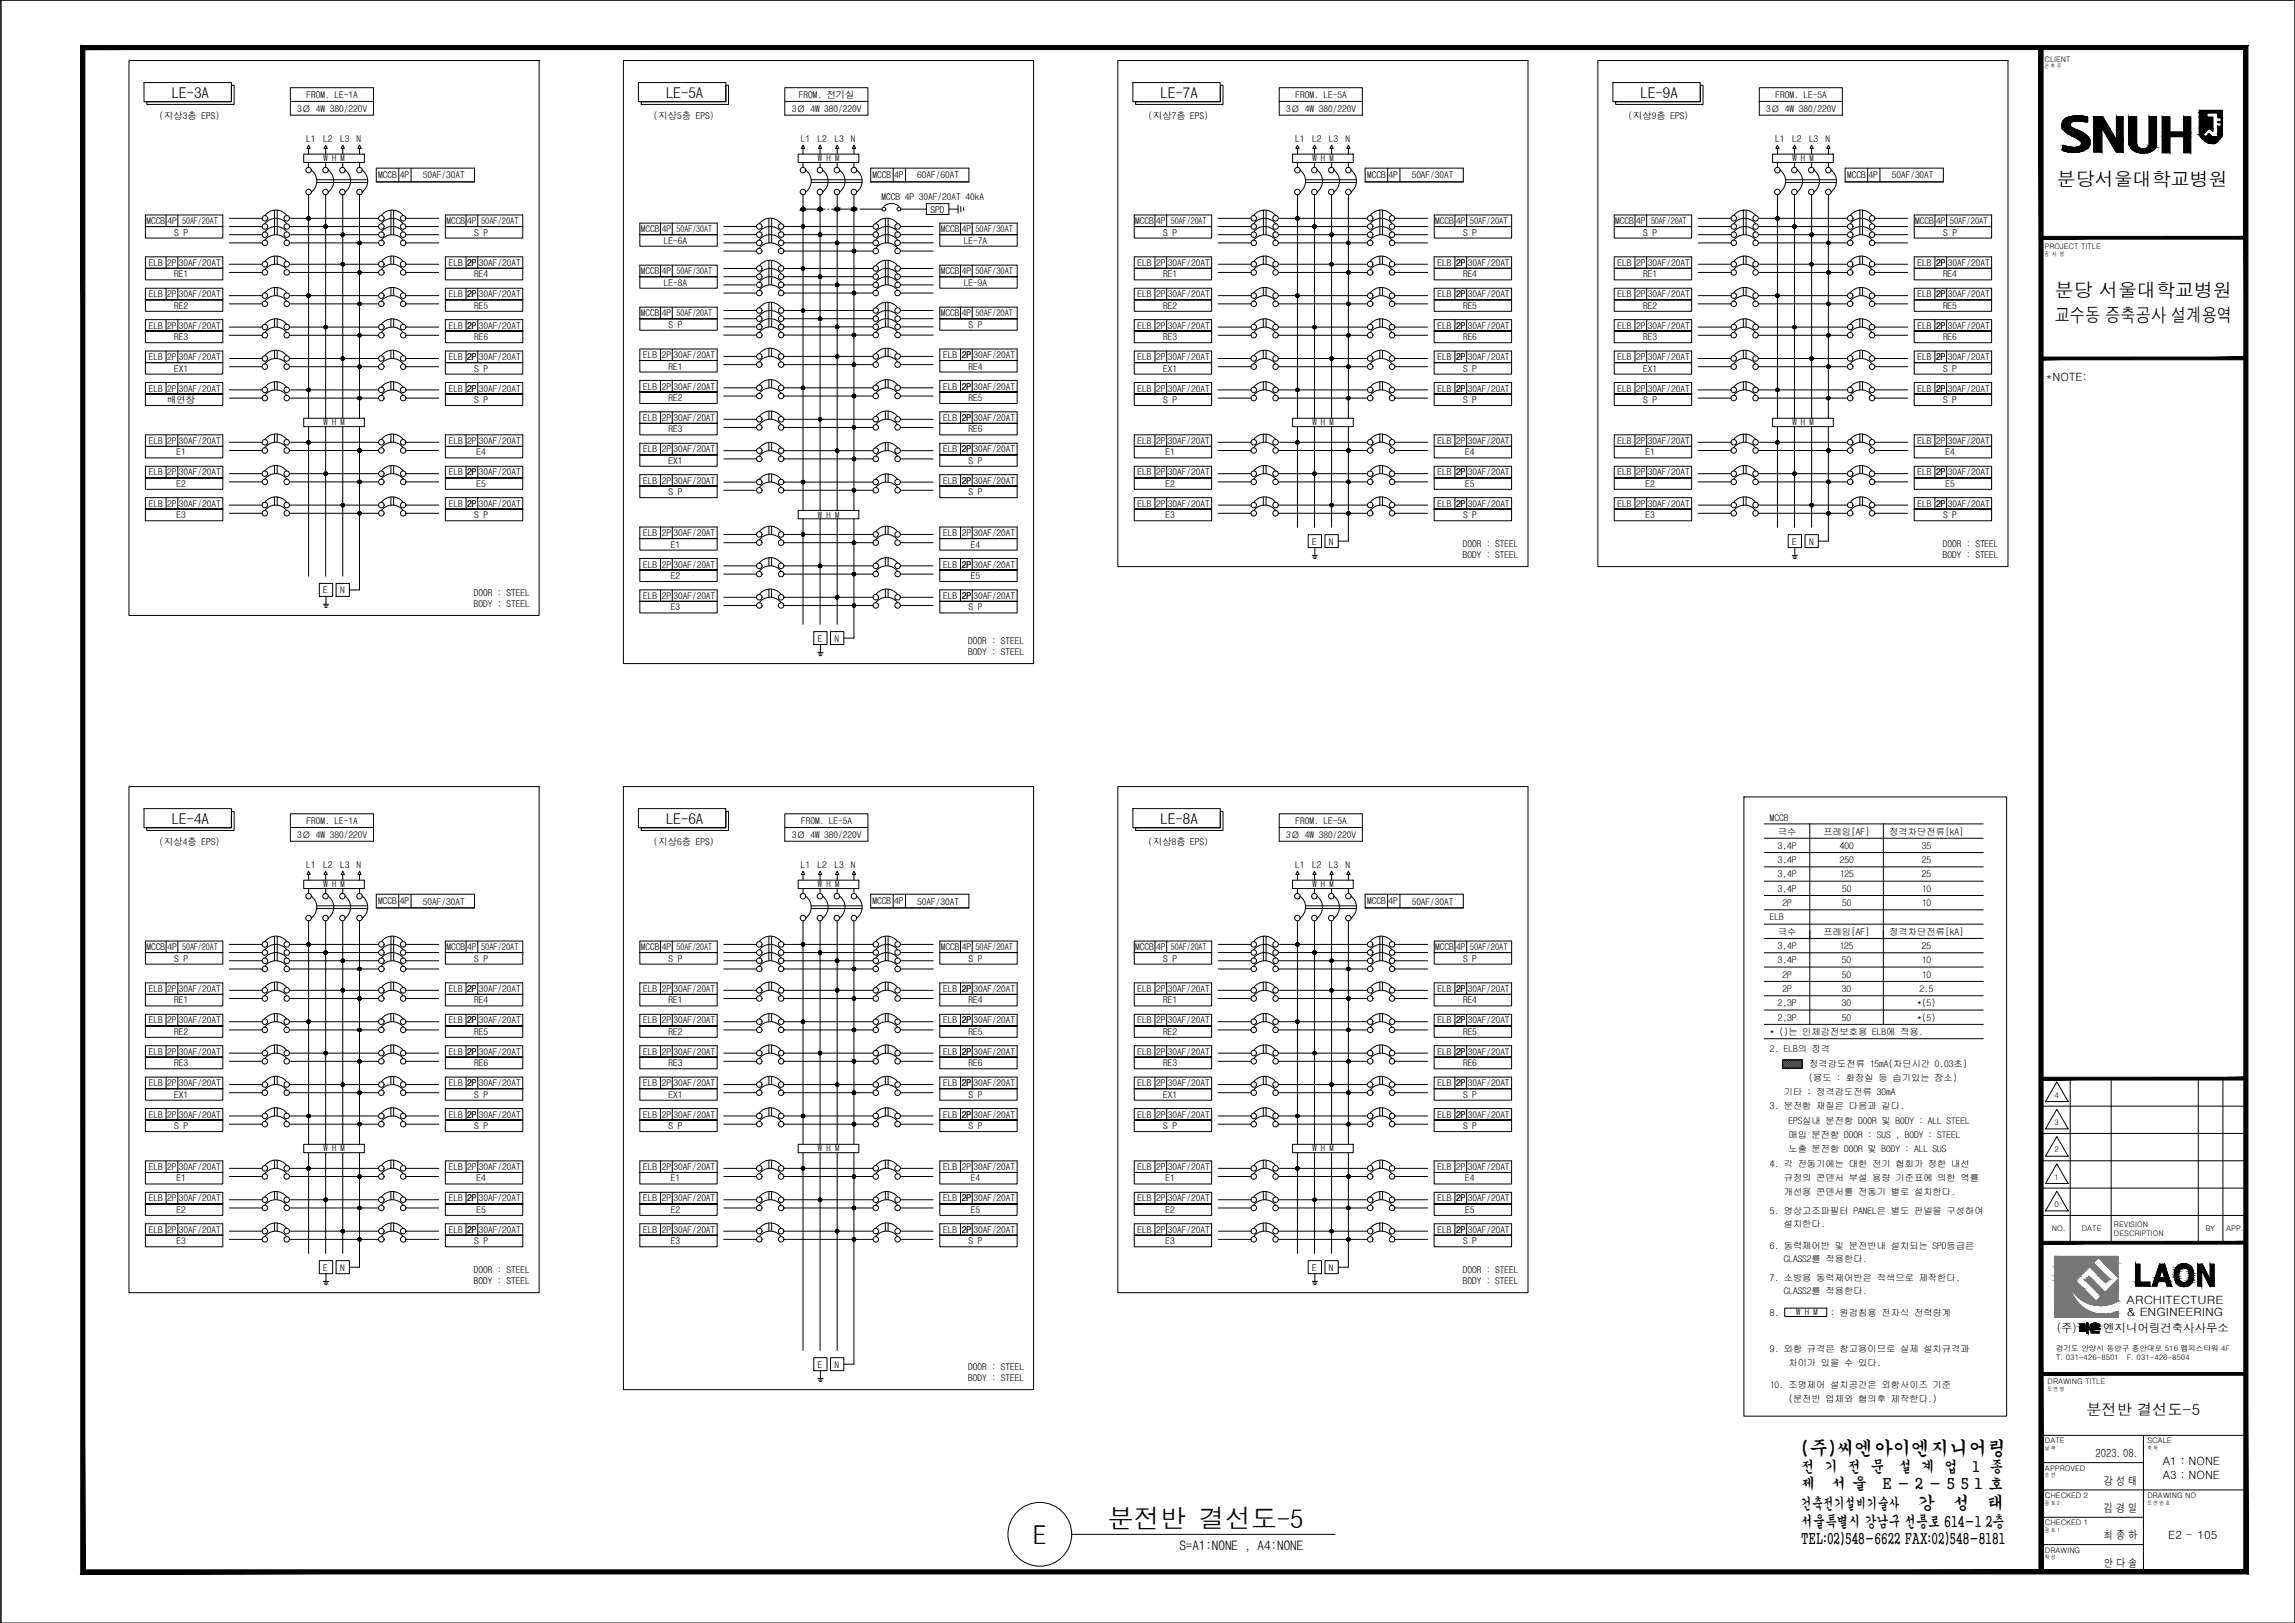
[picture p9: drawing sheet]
<svg xmlns="http://www.w3.org/2000/svg" width="420mm" height="297mm" viewBox="0 0 420 297" stroke-linecap="round" stroke-linejoin="round" font-family="sans-serif">
<defs><g id="words">
<g font-size="4.8">
<text x="202.8" y="279.6">분전반 결선도-5</text>
<text x="189.2" y="282.6">E</text>
</g>
<g font-size="3.5">
<text x="376.6" y="34">분당서울대학교병원</text>
<text x="376.2" y="58.9">교수동 증축공사 설계용역</text>
<text x="376.2" y="54.3">분당 서울대학교병원</text>
<text x="329.8" y="266.2">(주)씨엔아이엔지니어링</text>
</g>
<g font-size="3.2">
<text x="351.1" y="276.2">강</text>
<text x="357.5" y="276.2">성</text>
<text x="363.9" y="276.2">태</text>
</g>
<g font-size="2.8">
<text x="382" y="259">분전반 결선도-5</text>
<text x="329.8" y="269.4">전 기 전 문</text>
<text x="347.5" y="269.4">설 계 업</text>
<text x="361.1" y="269.4">1 종</text>
<text x="329.8" y="272.6">제</text>
<text x="335.3" y="272.6">서 울</text>
<text x="344.6" y="272.6">E - 2 - 5 5 1 호</text>
<text x="329.8" y="276.2">건축전기설비기술사</text>
<text x="329.8" y="279.4">서울특별시 강남구 선릉로 614-1 2층</text>
<text x="329.8" y="282.6">TEL:02)548-6622 FAX:02)548-8181</text>
</g>
<g font-size="2.7">
<text x="31.4" y="17.9">LE-3A</text>
<text x="122" y="17.9">LE-5A</text>
<text x="212.5" y="17.9">LE-7A</text>
<text x="300.4" y="17.9">LE-9A</text>
<text x="31.4" y="150.8">LE-4A</text>
<text x="122" y="150.8">LE-6A</text>
<text x="212.5" y="150.8">LE-8A</text>
</g>
<text font-size="2.4" x="215.9" y="283.7">S=A1:NONE , A4:NONE</text>
<g font-size="2.1">
<text x="374.6" y="69.7">*NOTE:</text>
<text x="389.3" y="238.6">ARCHITECTURE</text>
<text x="376.6" y="243.8">(주)</text>
<text x="385.1" y="243.8">엔지니어링건축사사무소</text>
<text x="389.3" y="240.8">&amp; ENGINEERING</text>
<text x="383.7" y="266.7">2023. 08.</text>
<text x="395.9" y="268.1">A1 : NONE</text>
<text x="385.2" y="271.7">강 성 태</text>
<text x="395.9" y="270.6">A3 : NONE</text>
<text x="385.2" y="276.7">김 경 일</text>
<text x="385.2" y="281.7">최 종 하</text>
<text x="397" y="281.6">E2 - 105</text>
<text x="385.2" y="286.7">안 다 솔</text>
</g>
<g font-size="1.7">
<text x="56.1" y="17.9">FROM. LE-1A</text>
<text x="146.2" y="17.9">FROM. 전기실</text>
<text x="237.2" y="17.9">FROM. LE-5A</text>
<text x="325" y="17.9">FROM. LE-5A</text>
<text x="29.2" y="21.7">(지상3층 EPS)</text>
<text x="54.4" y="20.4">3Ø 4W 380/220V</text>
<text x="119.7" y="21.7">(지상5층 EPS)</text>
<text x="144.9" y="20.4">3Ø 4W 380/220V</text>
<text x="210.2" y="21.7">(지상7층 EPS)</text>
<text x="235.5" y="20.4">3Ø 4W 380/220V</text>
<text x="298.1" y="21.7">(지상9층 EPS)</text>
<text x="323.3" y="20.4">3Ø 4W 380/220V</text>
<text x="56.1" y="26">L1</text>
<text x="59.2" y="26">L2</text>
<text x="62.3" y="26">L3</text>
<text x="65.3" y="26">N</text>
<text x="146.6" y="26">L1</text>
<text x="149.7" y="26">L2</text>
<text x="152.8" y="26">L3</text>
<text x="155.8" y="26">N</text>
<text x="237.1" y="26">L1</text>
<text x="240.2" y="26">L2</text>
<text x="243.3" y="26">L3</text>
<text x="246.3" y="26">N</text>
<text x="325" y="26">L1</text>
<text x="328.1" y="26">L2</text>
<text x="331.2" y="26">L3</text>
<text x="334.2" y="26">N</text>
<text x="69.2" y="32.6">MCCB</text>
<text x="73.2" y="32.6">4P</text>
<text x="77.4" y="32.7">50AF/30AT</text>
<text x="159.8" y="32.6">MCCB</text>
<text x="163.7" y="32.6">4P</text>
<text x="167.9" y="32.7">60AF/60AT</text>
<text x="250.3" y="32.6">MCCB</text>
<text x="254.2" y="32.6">4P</text>
<text x="258.4" y="32.7">50AF/30AT</text>
<text x="338.2" y="32.6">MCCB</text>
<text x="342.1" y="32.6">4P</text>
<text x="346.3" y="32.7">50AF/30AT</text>
<text x="26.8" y="41">MCCB</text>
<text x="30.6" y="41">4P</text>
<text x="33.3" y="41">50AF/20AT</text>
<text x="81.7" y="41">MCCB</text>
<text x="85.6" y="41">4P</text>
<text x="88.1" y="41">50AF/20AT</text>
<text x="161.4" y="36.7">MCCB 4P 30AF/20AT 40kA</text>
<text x="170.4" y="38.9">SPD</text>
<text x="207.8" y="41">MCCB</text>
<text x="211.7" y="41">4P</text>
<text x="214.4" y="41">50AF/20AT</text>
<text x="262.8" y="41">MCCB</text>
<text x="266.6" y="41">4P</text>
<text x="269.1" y="41">50AF/20AT</text>
<text x="295.7" y="41">MCCB</text>
<text x="299.6" y="41">4P</text>
<text x="302.3" y="41">50AF/20AT</text>
<text x="350.6" y="41">MCCB</text>
<text x="354.5" y="41">4P</text>
<text x="357" y="41">50AF/20AT</text>
<text x="31.9" y="43.1">S P</text>
<text x="86.8" y="43.1">S P</text>
<text x="117.3" y="42.5">MCCB</text>
<text x="121.1" y="42.5">4P</text>
<text x="121.6" y="44.6">LE-6A</text>
<text x="123.9" y="42.5">50AF/30AT</text>
<text x="172.2" y="42.5">MCCB</text>
<text x="176.1" y="42.5">4P</text>
<text x="176.5" y="44.6">LE-7A</text>
<text x="178.6" y="42.5">50AF/30AT</text>
<text x="212.9" y="43.1">S P</text>
<text x="267.8" y="43.1">S P</text>
<text x="300.8" y="43.1">S P</text>
<text x="355.7" y="43.1">S P</text>
<text x="27.2" y="48.7">ELB</text>
<text x="30.6" y="48.7">2P</text>
<text x="31.9" y="50.8">RE1</text>
<text x="32.8" y="48.7">30AF/20AT</text>
<text x="82.1" y="48.7">ELB</text>
<text x="85.5" y="48.7">2P</text>
<text x="86.8" y="50.8">RE4</text>
<text x="87.7" y="48.7">30AF/20AT</text>
<text x="117.3" y="50.2">MCCB</text>
<text x="121.1" y="50.2">4P</text>
<text x="121.6" y="52.3">LE-8A</text>
<text x="123.9" y="50.2">50AF/30AT</text>
<text x="172.2" y="50.2">MCCB</text>
<text x="176.1" y="50.2">4P</text>
<text x="176.5" y="52.3">LE-9A</text>
<text x="178.6" y="50.2">50AF/30AT</text>
<text x="208.3" y="48.7">ELB</text>
<text x="211.7" y="48.7">2P</text>
<text x="212.9" y="50.8">RE1</text>
<text x="213.8" y="48.7">30AF/20AT</text>
<text x="263.2" y="48.7">ELB</text>
<text x="266.6" y="48.7">2P</text>
<text x="267.8" y="50.8">RE4</text>
<text x="268.7" y="48.7">30AF/20AT</text>
<text x="296.1" y="48.7">ELB</text>
<text x="299.5" y="48.7">2P</text>
<text x="300.8" y="50.8">RE1</text>
<text x="301.7" y="48.7">30AF/20AT</text>
<text x="351.1" y="48.7">ELB</text>
<text x="354.5" y="48.7">2P</text>
<text x="355.7" y="50.8">RE4</text>
<text x="356.6" y="48.7">30AF/20AT</text>
<text x="27.2" y="54.4">ELB</text>
<text x="30.6" y="54.4">2P</text>
<text x="31.9" y="56.5">RE2</text>
<text x="32.8" y="54.4">30AF/20AT</text>
<text x="82.1" y="54.4">ELB</text>
<text x="85.5" y="54.4">2P</text>
<text x="86.8" y="56.5">RE5</text>
<text x="87.7" y="54.4">30AF/20AT</text>
<text x="117.3" y="57.9">MCCB</text>
<text x="121.1" y="57.9">4P</text>
<text x="122.4" y="60">S P</text>
<text x="123.9" y="57.9">50AF/20AT</text>
<text x="172.2" y="57.9">MCCB</text>
<text x="176.1" y="57.9">4P</text>
<text x="177.3" y="60">S P</text>
<text x="178.6" y="57.9">50AF/20AT</text>
<text x="208.3" y="54.4">ELB</text>
<text x="211.7" y="54.4">2P</text>
<text x="212.9" y="56.5">RE2</text>
<text x="213.8" y="54.4">30AF/20AT</text>
<text x="263.2" y="54.4">ELB</text>
<text x="266.6" y="54.4">2P</text>
<text x="267.8" y="56.5">RE5</text>
<text x="268.7" y="54.4">30AF/20AT</text>
<text x="296.1" y="54.4">ELB</text>
<text x="299.5" y="54.4">2P</text>
<text x="300.8" y="56.5">RE2</text>
<text x="301.7" y="54.4">30AF/20AT</text>
<text x="351.1" y="54.4">ELB</text>
<text x="354.5" y="54.4">2P</text>
<text x="355.7" y="56.5">RE5</text>
<text x="356.6" y="54.4">30AF/20AT</text>
<text x="27.2" y="60.2">ELB</text>
<text x="27.2" y="65.9">ELB</text>
<text x="30.6" y="60.2">2P</text>
<text x="30.6" y="65.9">2P</text>
<text x="31.9" y="62.3">RE3</text>
<text x="32.8" y="60.2">30AF/20AT</text>
<text x="32.8" y="65.9">30AF/20AT</text>
<text x="82.1" y="60.2">ELB</text>
<text x="82.1" y="65.9">ELB</text>
<text x="85.5" y="60.2">2P</text>
<text x="85.5" y="65.9">2P</text>
<text x="86.8" y="62.3">RE6</text>
<text x="87.7" y="60.2">30AF/20AT</text>
<text x="87.7" y="65.9">30AF/20AT</text>
<text x="117.8" y="65.5">ELB</text>
<text x="121.1" y="65.5">2P</text>
<text x="123.3" y="65.5">30AF/20AT</text>
<text x="172.7" y="65.5">ELB</text>
<text x="176.1" y="65.5">2P</text>
<text x="178.2" y="65.5">30AF/20AT</text>
<text x="208.3" y="60.2">ELB</text>
<text x="208.3" y="65.9">ELB</text>
<text x="211.7" y="60.2">2P</text>
<text x="211.7" y="65.9">2P</text>
<text x="212.9" y="62.3">RE3</text>
<text x="213.8" y="60.2">30AF/20AT</text>
<text x="213.8" y="65.9">30AF/20AT</text>
<text x="263.2" y="60.2">ELB</text>
<text x="263.2" y="65.9">ELB</text>
<text x="266.6" y="60.2">2P</text>
<text x="266.6" y="65.9">2P</text>
<text x="267.8" y="62.3">RE6</text>
<text x="268.7" y="60.2">30AF/20AT</text>
<text x="268.7" y="65.9">30AF/20AT</text>
<text x="296.1" y="60.2">ELB</text>
<text x="296.1" y="65.9">ELB</text>
<text x="299.5" y="60.2">2P</text>
<text x="299.5" y="65.9">2P</text>
<text x="300.8" y="62.3">RE3</text>
<text x="301.7" y="60.2">30AF/20AT</text>
<text x="301.7" y="65.9">30AF/20AT</text>
<text x="351.1" y="60.2">ELB</text>
<text x="351.1" y="65.9">ELB</text>
<text x="354.5" y="60.2">2P</text>
<text x="354.5" y="65.9">2P</text>
<text x="355.7" y="62.3">RE6</text>
<text x="356.6" y="60.2">30AF/20AT</text>
<text x="356.6" y="65.9">30AF/20AT</text>
<text x="27.2" y="71.7">ELB</text>
<text x="30.6" y="71.7">2P</text>
<text x="31.9" y="68">EX1</text>
<text x="32.8" y="71.7">30AF/20AT</text>
<text x="82.1" y="71.7">ELB</text>
<text x="85.5" y="71.7">2P</text>
<text x="86.8" y="68">S P</text>
<text x="87.7" y="71.7">30AF/20AT</text>
<text x="117.8" y="71.3">ELB</text>
<text x="121.1" y="71.3">2P</text>
<text x="122.4" y="67.6">RE1</text>
<text x="123.3" y="71.3">30AF/20AT</text>
<text x="172.7" y="71.3">ELB</text>
<text x="176.1" y="71.3">2P</text>
<text x="177.3" y="67.6">RE4</text>
<text x="178.2" y="71.3">30AF/20AT</text>
<text x="208.3" y="71.7">ELB</text>
<text x="211.7" y="71.7">2P</text>
<text x="212.9" y="68">EX1</text>
<text x="213.8" y="71.7">30AF/20AT</text>
<text x="263.2" y="71.7">ELB</text>
<text x="266.6" y="71.7">2P</text>
<text x="267.8" y="68">S P</text>
<text x="268.7" y="71.7">30AF/20AT</text>
<text x="296.1" y="71.7">ELB</text>
<text x="299.5" y="71.7">2P</text>
<text x="300.8" y="68">EX1</text>
<text x="301.7" y="71.7">30AF/20AT</text>
<text x="351.1" y="71.7">ELB</text>
<text x="354.5" y="71.7">2P</text>
<text x="355.7" y="68">S P</text>
<text x="356.6" y="71.7">30AF/20AT</text>
<text x="30.6" y="73.8">배연창</text>
<text x="86.8" y="73.8">S P</text>
<text x="117.8" y="77">ELB</text>
<text x="121.1" y="77">2P</text>
<text x="122.4" y="73.4">RE2</text>
<text x="123.3" y="77">30AF/20AT</text>
<text x="172.7" y="77">ELB</text>
<text x="176.1" y="77">2P</text>
<text x="177.3" y="73.4">RE5</text>
<text x="178.2" y="77">30AF/20AT</text>
<text x="212.9" y="73.8">S P</text>
<text x="267.8" y="73.8">S P</text>
<text x="300.8" y="73.8">S P</text>
<text x="355.7" y="73.8">S P</text>
<text x="27.2" y="81.3">ELB</text>
<text x="30.6" y="81.3">2P</text>
<text x="32.3" y="83.4">E1</text>
<text x="32.8" y="81.3">30AF/20AT</text>
<text x="82.1" y="81.3">ELB</text>
<text x="85.5" y="81.3">2P</text>
<text x="87.2" y="83.4">E4</text>
<text x="87.7" y="81.3">30AF/20AT</text>
<text x="117.8" y="82.8">ELB</text>
<text x="121.1" y="82.8">2P</text>
<text x="122.4" y="79.1">RE3</text>
<text x="123.3" y="82.8">30AF/20AT</text>
<text x="172.7" y="82.8">ELB</text>
<text x="176.1" y="82.8">2P</text>
<text x="177.3" y="79.1">RE6</text>
<text x="178.2" y="82.8">30AF/20AT</text>
<text x="208.3" y="81.3">ELB</text>
<text x="211.7" y="81.3">2P</text>
<text x="213.3" y="83.4">E1</text>
<text x="213.8" y="81.3">30AF/20AT</text>
<text x="263.2" y="81.3">ELB</text>
<text x="266.6" y="81.3">2P</text>
<text x="268.3" y="83.4">E4</text>
<text x="268.7" y="81.3">30AF/20AT</text>
<text x="296.1" y="81.3">ELB</text>
<text x="299.5" y="81.3">2P</text>
<text x="301.2" y="83.4">E1</text>
<text x="301.7" y="81.3">30AF/20AT</text>
<text x="351.1" y="81.3">ELB</text>
<text x="354.5" y="81.3">2P</text>
<text x="356.2" y="83.4">E4</text>
<text x="356.6" y="81.3">30AF/20AT</text>
<text x="27.2" y="87">ELB</text>
<text x="30.6" y="87">2P</text>
<text x="32.3" y="89.1">E2</text>
<text x="32.8" y="87">30AF/20AT</text>
<text x="82.1" y="87">ELB</text>
<text x="85.5" y="87">2P</text>
<text x="87.2" y="89.1">E5</text>
<text x="87.7" y="87">30AF/20AT</text>
<text x="117.8" y="88.5">ELB</text>
<text x="121.1" y="88.5">2P</text>
<text x="122.4" y="84.9">EX1</text>
<text x="123.3" y="88.5">30AF/20AT</text>
<text x="172.7" y="88.5">ELB</text>
<text x="176.1" y="88.5">2P</text>
<text x="177.3" y="84.9">S P</text>
<text x="178.2" y="88.5">30AF/20AT</text>
<text x="208.3" y="87">ELB</text>
<text x="211.7" y="87">2P</text>
<text x="213.3" y="89.1">E2</text>
<text x="213.8" y="87">30AF/20AT</text>
<text x="263.2" y="87">ELB</text>
<text x="266.6" y="87">2P</text>
<text x="268.3" y="89.1">E5</text>
<text x="268.7" y="87">30AF/20AT</text>
<text x="296.1" y="87">ELB</text>
<text x="299.5" y="87">2P</text>
<text x="301.2" y="89.1">E2</text>
<text x="301.7" y="87">30AF/20AT</text>
<text x="351.1" y="87">ELB</text>
<text x="354.5" y="87">2P</text>
<text x="356.2" y="89.1">E5</text>
<text x="356.6" y="87">30AF/20AT</text>
<text x="27.2" y="92.7">ELB</text>
<text x="30.6" y="92.7">2P</text>
<text x="32.3" y="94.8">E3</text>
<text x="32.8" y="92.7">30AF/20AT</text>
<text x="82.1" y="92.7">ELB</text>
<text x="85.5" y="92.7">2P</text>
<text x="86.8" y="94.8">S P</text>
<text x="87.7" y="92.7">30AF/20AT</text>
<text x="122.4" y="90.6">S P</text>
<text x="177.3" y="90.6">S P</text>
<text x="208.3" y="92.7">ELB</text>
<text x="211.7" y="92.7">2P</text>
<text x="213.3" y="94.8">E3</text>
<text x="213.8" y="92.7">30AF/20AT</text>
<text x="263.2" y="92.7">ELB</text>
<text x="266.6" y="92.7">2P</text>
<text x="267.8" y="94.8">S P</text>
<text x="268.7" y="92.7">30AF/20AT</text>
<text x="296.1" y="92.7">ELB</text>
<text x="299.5" y="92.7">2P</text>
<text x="301.2" y="94.8">E3</text>
<text x="301.7" y="92.7">30AF/20AT</text>
<text x="351.1" y="92.7">ELB</text>
<text x="354.5" y="92.7">2P</text>
<text x="355.7" y="94.8">S P</text>
<text x="356.6" y="92.7">30AF/20AT</text>
<text x="117.8" y="98.1">ELB</text>
<text x="121.1" y="98.1">2P</text>
<text x="122.8" y="100.2">E1</text>
<text x="123.3" y="98.1">30AF/20AT</text>
<text x="172.7" y="98.1">ELB</text>
<text x="176.1" y="98.1">2P</text>
<text x="177.7" y="100.2">E4</text>
<text x="178.2" y="98.1">30AF/20AT</text>
<text x="240.2" y="99.7">E</text>
<text x="243.3" y="99.7">N</text>
<text x="267.8" y="100.2">DOOR : STEEL</text>
<text x="328.1" y="99.7">E</text>
<text x="331.2" y="99.7">N</text>
<text x="355.7" y="100.2">DOOR : STEEL</text>
<text x="117.8" y="103.9">ELB</text>
<text x="121.1" y="103.9">2P</text>
<text x="122.8" y="106">E2</text>
<text x="123.3" y="103.9">30AF/20AT</text>
<text x="172.7" y="103.9">ELB</text>
<text x="176.1" y="103.9">2P</text>
<text x="177.7" y="106">E5</text>
<text x="178.2" y="103.9">30AF/20AT</text>
<text x="267.8" y="102.1">BODY : STEEL</text>
<text x="355.7" y="102.1">BODY : STEEL</text>
<text x="59.2" y="108.6">E</text>
<text x="62.3" y="108.6">N</text>
<text x="86.8" y="111">BODY : STEEL</text>
<text x="86.8" y="109.1">DOOR : STEEL</text>
<text x="117.8" y="109.6">ELB</text>
<text x="121.1" y="109.6">2P</text>
<text x="122.8" y="111.7">E3</text>
<text x="123.3" y="109.6">30AF/20AT</text>
<text x="172.7" y="109.6">ELB</text>
<text x="176.1" y="109.6">2P</text>
<text x="177.3" y="111.7">S P</text>
<text x="178.2" y="109.6">30AF/20AT</text>
<text x="149.7" y="117.4">E</text>
<text x="152.8" y="117.4">N</text>
<text x="177.3" y="119.9">BODY : STEEL</text>
<text x="177.3" y="117.9">DOOR : STEEL</text>
<text x="29.2" y="154.6">(지상4층 EPS)</text>
<text x="54.4" y="153.3">3Ø 4W 380/220V</text>
<text x="56.1" y="150.8">FROM. LE-1A</text>
<text x="119.7" y="154.6">(지상6층 EPS)</text>
<text x="144.9" y="153.3">3Ø 4W 380/220V</text>
<text x="146.7" y="150.8">FROM. LE-5A</text>
<text x="210.2" y="154.6">(지상8층 EPS)</text>
<text x="235.5" y="153.3">3Ø 4W 380/220V</text>
<text x="237.2" y="150.8">FROM. LE-5A</text>
<text x="324" y="150.3">MCCB</text>
<text x="325.5" y="152.8">극수</text>
<text x="325.5" y="155.3">3,4P</text>
<text x="333.8" y="152.8">프레임[AF]</text>
<text x="336.8" y="155.3">400</text>
<text x="345.9" y="152.8">정격차단전류[kA]</text>
<text x="351.9" y="155.3">35</text>
<text x="56.1" y="158.8">L1</text>
<text x="59.2" y="158.8">L2</text>
<text x="62.3" y="158.8">L3</text>
<text x="65.3" y="158.8">N</text>
<text x="146.6" y="158.8">L1</text>
<text x="149.7" y="158.8">L2</text>
<text x="152.8" y="158.8">L3</text>
<text x="155.8" y="158.8">N</text>
<text x="237.1" y="158.8">L1</text>
<text x="240.2" y="158.8">L2</text>
<text x="243.3" y="158.8">L3</text>
<text x="246.3" y="158.8">N</text>
<text x="325.5" y="158">3,4P</text>
<text x="325.5" y="160.6">3,4P</text>
<text x="336.8" y="158">250</text>
<text x="336.8" y="160.6">125</text>
<text x="351.9" y="158">25</text>
<text x="351.9" y="160.6">25</text>
<text x="69.2" y="165.5">MCCB</text>
<text x="73.2" y="165.5">4P</text>
<text x="77.4" y="165.6">50AF/30AT</text>
<text x="159.8" y="165.5">MCCB</text>
<text x="163.7" y="165.5">4P</text>
<text x="167.9" y="165.6">50AF/30AT</text>
<text x="250.3" y="165.5">MCCB</text>
<text x="254.2" y="165.5">4P</text>
<text x="258.4" y="165.6">50AF/30AT</text>
<text x="325.5" y="163.2">3,4P</text>
<text x="326.3" y="165.8">2P</text>
<text x="337.2" y="163.2">50</text>
<text x="337.2" y="165.8">50</text>
<text x="351.9" y="163.2">10</text>
<text x="351.9" y="165.8">10</text>
<text x="26.8" y="173.9">MCCB</text>
<text x="30.6" y="173.9">4P</text>
<text x="33.3" y="173.9">50AF/20AT</text>
<text x="81.7" y="173.9">MCCB</text>
<text x="85.6" y="173.9">4P</text>
<text x="88.1" y="173.9">50AF/20AT</text>
<text x="117.3" y="173.9">MCCB</text>
<text x="121.1" y="173.9">4P</text>
<text x="123.9" y="173.9">50AF/20AT</text>
<text x="172.2" y="173.9">MCCB</text>
<text x="176.1" y="173.9">4P</text>
<text x="178.6" y="173.9">50AF/20AT</text>
<text x="207.8" y="173.9">MCCB</text>
<text x="211.7" y="173.9">4P</text>
<text x="214.4" y="173.9">50AF/20AT</text>
<text x="262.8" y="173.9">MCCB</text>
<text x="266.6" y="173.9">4P</text>
<text x="269.1" y="173.9">50AF/20AT</text>
<text x="324" y="168.5">ELB</text>
<text x="325.5" y="171.2">극수</text>
<text x="325.5" y="173.7">3,4P</text>
<text x="333.8" y="171.2">프레임[AF]</text>
<text x="336.8" y="173.7">125</text>
<text x="345.9" y="171.2">정격차단전류[kA]</text>
<text x="351.8" y="173.7">25</text>
<text x="31.9" y="176">S P</text>
<text x="86.8" y="176">S P</text>
<text x="122.4" y="176">S P</text>
<text x="177.3" y="176">S P</text>
<text x="212.9" y="176">S P</text>
<text x="267.8" y="176">S P</text>
<text x="325.5" y="176.3">3,4P</text>
<text x="326.3" y="179">2P</text>
<text x="337.2" y="176.3">50</text>
<text x="337.2" y="179">50</text>
<text x="351.8" y="176.3">10</text>
<text x="351.8" y="179">10</text>
<text x="27.2" y="181.6">ELB</text>
<text x="30.6" y="181.6">2P</text>
<text x="31.9" y="183.6">RE1</text>
<text x="32.8" y="181.6">30AF/20AT</text>
<text x="82.1" y="181.6">ELB</text>
<text x="85.5" y="181.6">2P</text>
<text x="86.8" y="183.6">RE4</text>
<text x="87.7" y="181.6">30AF/20AT</text>
<text x="117.8" y="181.6">ELB</text>
<text x="121.1" y="181.6">2P</text>
<text x="122.4" y="183.6">RE1</text>
<text x="123.3" y="181.6">30AF/20AT</text>
<text x="172.7" y="181.6">ELB</text>
<text x="176.1" y="181.6">2P</text>
<text x="177.3" y="183.6">RE4</text>
<text x="178.2" y="181.6">30AF/20AT</text>
<text x="208.3" y="181.6">ELB</text>
<text x="211.7" y="181.6">2P</text>
<text x="212.9" y="183.6">RE1</text>
<text x="213.8" y="181.6">30AF/20AT</text>
<text x="263.2" y="181.6">ELB</text>
<text x="266.6" y="181.6">2P</text>
<text x="267.8" y="183.6">RE4</text>
<text x="268.7" y="181.6">30AF/20AT</text>
<text x="325.5" y="184.2">2,3P</text>
<text x="326.3" y="181.6">2P</text>
<text x="337.2" y="181.6">30</text>
<text x="337.2" y="184.2">30</text>
<text x="351" y="184.2">*(5)</text>
<text x="351.4" y="181.6">2.5</text>
<text x="27.2" y="187.3">ELB</text>
<text x="30.6" y="187.3">2P</text>
<text x="31.9" y="189.4">RE2</text>
<text x="32.8" y="187.3">30AF/20AT</text>
<text x="82.1" y="187.3">ELB</text>
<text x="85.5" y="187.3">2P</text>
<text x="86.8" y="189.4">RE5</text>
<text x="87.7" y="187.3">30AF/20AT</text>
<text x="117.8" y="187.3">ELB</text>
<text x="121.1" y="187.3">2P</text>
<text x="122.4" y="189.4">RE2</text>
<text x="123.3" y="187.3">30AF/20AT</text>
<text x="172.7" y="187.3">ELB</text>
<text x="176.1" y="187.3">2P</text>
<text x="177.3" y="189.4">RE5</text>
<text x="178.2" y="187.3">30AF/20AT</text>
<text x="208.3" y="187.3">ELB</text>
<text x="211.7" y="187.3">2P</text>
<text x="212.9" y="189.4">RE2</text>
<text x="213.8" y="187.3">30AF/20AT</text>
<text x="263.2" y="187.3">ELB</text>
<text x="266.6" y="187.3">2P</text>
<text x="267.8" y="189.4">RE5</text>
<text x="268.7" y="187.3">30AF/20AT</text>
<text x="324" y="189.4">* ()는 인체감전보호용 ELB에 적용.</text>
<text x="325.5" y="186.8">2,3P</text>
<text x="337.2" y="186.8">50</text>
<text x="351" y="186.8">*(5)</text>
<text x="27.2" y="193.1">ELB</text>
<text x="30.6" y="193.1">2P</text>
<text x="31.9" y="195.2">RE3</text>
<text x="32.8" y="193">30AF/20AT</text>
<text x="82.1" y="193.1">ELB</text>
<text x="85.5" y="193.1">2P</text>
<text x="86.8" y="195.2">RE6</text>
<text x="87.7" y="193">30AF/20AT</text>
<text x="117.8" y="193.1">ELB</text>
<text x="121.1" y="193.1">2P</text>
<text x="122.4" y="195.2">RE3</text>
<text x="123.3" y="193">30AF/20AT</text>
<text x="172.7" y="193.1">ELB</text>
<text x="176.1" y="193.1">2P</text>
<text x="177.3" y="195.2">RE6</text>
<text x="178.2" y="193">30AF/20AT</text>
<text x="208.3" y="193.1">ELB</text>
<text x="211.7" y="193.1">2P</text>
<text x="212.9" y="195.2">RE3</text>
<text x="213.8" y="193">30AF/20AT</text>
<text x="263.2" y="193.1">ELB</text>
<text x="266.6" y="193.1">2P</text>
<text x="267.8" y="195.2">RE6</text>
<text x="268.7" y="193">30AF/20AT</text>
<text x="324" y="192.6">2. ELB의 정격</text>
<text x="331.1" y="197.9">(용도 : 화장실 등 습기있는 장소)</text>
<text x="331.2" y="195.4">정격감도전류 15mA(차단시간 0.03초)</text>
<text x="27.2" y="198.8">ELB</text>
<text x="30.6" y="198.8">2P</text>
<text x="31.9" y="200.9">EX1</text>
<text x="32.8" y="198.8">30AF/20AT</text>
<text x="82.1" y="198.8">ELB</text>
<text x="85.5" y="198.8">2P</text>
<text x="86.8" y="200.9">S P</text>
<text x="87.7" y="198.8">30AF/20AT</text>
<text x="117.8" y="198.8">ELB</text>
<text x="121.1" y="198.8">2P</text>
<text x="122.4" y="200.9">EX1</text>
<text x="123.3" y="198.8">30AF/20AT</text>
<text x="172.7" y="198.8">ELB</text>
<text x="176.1" y="198.8">2P</text>
<text x="177.3" y="200.9">S P</text>
<text x="178.2" y="198.8">30AF/20AT</text>
<text x="208.3" y="198.8">ELB</text>
<text x="211.7" y="198.8">2P</text>
<text x="212.9" y="200.9">EX1</text>
<text x="213.8" y="198.8">30AF/20AT</text>
<text x="263.2" y="198.8">ELB</text>
<text x="266.6" y="198.8">2P</text>
<text x="267.8" y="200.9">S P</text>
<text x="268.7" y="198.8">30AF/20AT</text>
<text x="324" y="203.1">3. 분전함 재질은 다음과 같다.</text>
<text x="326.6" y="200.4">기타 : 정격감도전류 30mA</text>
<text x="27.2" y="204.6">ELB</text>
<text x="30.6" y="204.6">2P</text>
<text x="31.9" y="206.6">S P</text>
<text x="32.8" y="204.6">30AF/20AT</text>
<text x="82.1" y="204.6">ELB</text>
<text x="85.5" y="204.6">2P</text>
<text x="86.8" y="206.6">S P</text>
<text x="87.7" y="204.6">30AF/20AT</text>
<text x="117.8" y="204.6">ELB</text>
<text x="121.1" y="204.6">2P</text>
<text x="122.4" y="206.6">S P</text>
<text x="123.3" y="204.6">30AF/20AT</text>
<text x="172.7" y="204.6">ELB</text>
<text x="176.1" y="204.6">2P</text>
<text x="177.3" y="206.6">S P</text>
<text x="178.2" y="204.6">30AF/20AT</text>
<text x="208.3" y="204.6">ELB</text>
<text x="211.7" y="204.6">2P</text>
<text x="212.9" y="206.6">S P</text>
<text x="213.8" y="204.6">30AF/20AT</text>
<text x="263.2" y="204.6">ELB</text>
<text x="266.6" y="204.6">2P</text>
<text x="267.8" y="206.6">S P</text>
<text x="268.7" y="204.6">30AF/20AT</text>
<text x="327.4" y="208.3">매입 분전함 DOOR : SUS , BODY : STEEL</text>
<text x="327.4" y="205.7">EPS실내 분전함 DOOR 및 BODY : ALL STEEL</text>
<text x="27.2" y="214.1">ELB</text>
<text x="30.6" y="214.1">2P</text>
<text x="32.8" y="214.1">30AF/20AT</text>
<text x="82.1" y="214.1">ELB</text>
<text x="85.5" y="214.1">2P</text>
<text x="87.7" y="214.1">30AF/20AT</text>
<text x="117.8" y="214.1">ELB</text>
<text x="121.1" y="214.1">2P</text>
<text x="123.3" y="214.1">30AF/20AT</text>
<text x="172.7" y="214.1">ELB</text>
<text x="176.1" y="214.1">2P</text>
<text x="178.2" y="214.1">30AF/20AT</text>
<text x="208.3" y="214.1">ELB</text>
<text x="211.7" y="214.1">2P</text>
<text x="213.8" y="214.1">30AF/20AT</text>
<text x="263.2" y="214.1">ELB</text>
<text x="266.6" y="214.1">2P</text>
<text x="268.7" y="214.1">30AF/20AT</text>
<text x="324" y="213.5">4. 각 전동기에는 대한 전기 협회가 정한 내선</text>
<text x="327.4" y="210.9">노출 분전함 DOOR 및 BODY : ALL SUS</text>
<text x="27.2" y="219.9">ELB</text>
<text x="30.6" y="219.9">2P</text>
<text x="32.3" y="216.2">E1</text>
<text x="32.3" y="222">E2</text>
<text x="32.8" y="219.9">30AF/20AT</text>
<text x="82.1" y="219.9">ELB</text>
<text x="85.5" y="219.9">2P</text>
<text x="87.2" y="216.2">E4</text>
<text x="87.2" y="222">E5</text>
<text x="87.7" y="219.9">30AF/20AT</text>
<text x="117.8" y="219.9">ELB</text>
<text x="121.1" y="219.9">2P</text>
<text x="122.8" y="216.2">E1</text>
<text x="122.8" y="222">E2</text>
<text x="123.3" y="219.9">30AF/20AT</text>
<text x="172.7" y="219.9">ELB</text>
<text x="176.1" y="219.9">2P</text>
<text x="177.7" y="216.2">E4</text>
<text x="177.7" y="222">E5</text>
<text x="178.2" y="219.9">30AF/20AT</text>
<text x="208.3" y="219.9">ELB</text>
<text x="211.7" y="219.9">2P</text>
<text x="213.3" y="216.2">E1</text>
<text x="213.3" y="222">E2</text>
<text x="213.8" y="219.9">30AF/20AT</text>
<text x="263.2" y="219.9">ELB</text>
<text x="266.6" y="219.9">2P</text>
<text x="268.3" y="216.2">E4</text>
<text x="268.3" y="222">E5</text>
<text x="268.7" y="219.9">30AF/20AT</text>
<text x="326.6" y="216.2">규정의 콘덴서 부설 용량 기준표에 의한 역률</text>
<text x="326.6" y="218.8">개선용 콘덴서를 전동기 별로 설치한다.</text>
<text x="27.2" y="225.6">ELB</text>
<text x="30.6" y="225.6">2P</text>
<text x="32.3" y="227.7">E3</text>
<text x="32.8" y="225.6">30AF/20AT</text>
<text x="82.1" y="225.6">ELB</text>
<text x="85.5" y="225.6">2P</text>
<text x="86.8" y="227.7">S P</text>
<text x="87.7" y="225.6">30AF/20AT</text>
<text x="117.8" y="225.6">ELB</text>
<text x="121.1" y="225.6">2P</text>
<text x="122.8" y="227.7">E3</text>
<text x="123.3" y="225.6">30AF/20AT</text>
<text x="172.7" y="225.6">ELB</text>
<text x="176.1" y="225.6">2P</text>
<text x="177.3" y="227.7">S P</text>
<text x="178.2" y="225.6">30AF/20AT</text>
<text x="208.3" y="225.6">ELB</text>
<text x="211.7" y="225.6">2P</text>
<text x="213.3" y="227.7">E3</text>
<text x="213.8" y="225.6">30AF/20AT</text>
<text x="263.2" y="225.6">ELB</text>
<text x="266.6" y="225.6">2P</text>
<text x="267.8" y="227.7">S P</text>
<text x="268.7" y="225.6">30AF/20AT</text>
<text x="324" y="222.2">5. 영상고조파필터 PANEL은 별도 판넬을 구성하여</text>
<text x="326.6" y="224.6">설치한다.</text>
<text x="59.2" y="232.6">E</text>
<text x="62.3" y="232.6">N</text>
<text x="86.8" y="233.1">DOOR : STEEL</text>
<text x="240.2" y="232.6">E</text>
<text x="243.3" y="232.6">N</text>
<text x="267.8" y="233.1">DOOR : STEEL</text>
<text x="324" y="228.6">6. 동력제어반 및 분전반내 설치되는 SPD등급은</text>
<text x="326.6" y="230.9">CLASS2를 적용한다.</text>
<text x="86.8" y="235">BODY : STEEL</text>
<text x="267.8" y="235">BODY : STEEL</text>
<text x="324" y="234.4">7. 소방용 동력제어반은 적색으로 제작한다.</text>
<text x="326.6" y="236.8">CLASS2를 적용한다.</text>
<text x="324" y="240.8">8.</text>
<text x="335.1" y="240.8">: 원검침용 전자식 전력량계</text>
<text x="149.7" y="250.3">E</text>
<text x="152.8" y="250.3">N</text>
<text x="177.3" y="250.8">DOOR : STEEL</text>
<text x="324" y="247.4">9. 외함 규격은 참고용이므로 실제 설치규격과</text>
<text x="327.4" y="250">차이가 있을 수 있다.</text>
<text x="177.3" y="252.8">BODY : STEEL</text>
<text x="324" y="254">10. 조명제어 설치공간은 외함사이즈 기준</text>
<text x="327.4" y="256.6">(분전반 업체와 협의후 제작한다.)</text>
</g>
<g font-size="1.6">
<text x="59.2" y="29.5">W H M</text>
<text x="149.7" y="29.5">W H M</text>
<text x="240.3" y="29.5">W H M</text>
<text x="328.1" y="29.5">W H M</text>
<text x="59.2" y="77.9">W H M</text>
<text x="240.3" y="77.9">W H M</text>
<text x="328.1" y="77.9">W H M</text>
<text x="149.7" y="94.7">W H M</text>
<text x="59.2" y="162.4">W H M</text>
<text x="149.7" y="162.4">W H M</text>
<text x="240.3" y="162.4">W H M</text>
<text x="59.2" y="210.7">W H M</text>
<text x="149.7" y="210.7">W H M</text>
<text x="240.3" y="210.7">W H M</text>
<text x="328.9" y="240.7">W H M</text>
</g>
<g font-size="1.4">
<text x="374.3" y="11.3">CLIENT</text>
<text x="374.3" y="45.5">PROJECT TITLE</text>
<text x="376.2" y="200.9">4</text>
<text x="376.2" y="205.9">3</text>
<text x="376.2" y="215.9">1</text>
<text x="376.2" y="210.9">2</text>
<text x="376.2" y="220.9">0</text>
<text x="375.6" y="225.3">NO.</text>
<text x="381.1" y="225.3">DATE</text>
<text x="387" y="226.1">DESCRIPTION</text>
<text x="387" y="224.6">REVISION</text>
<text x="403.8" y="225.3">BY</text>
<text x="407.6" y="225.3">APP.</text>
<text x="376.4" y="248.9">T. 031-426-8501</text>
<text x="376.4" y="247.3">경기도 안양시 동안구 흥안대로 516 멤피스타워 4F</text>
<text x="389.3" y="248.9">F. 031-426-8504</text>
<text x="374.9" y="253.3">DRAWING TITLE</text>
<text x="374.4" y="269.2">APPROVED</text>
<text x="374.4" y="264.1">DATE</text>
<text x="393.1" y="264.1">SCALE</text>
<text x="374.4" y="274.1">CHECKED 2</text>
<text x="393.1" y="274.1">DRAWING NO</text>
<text x="374.4" y="279.2">CHECKED 1</text>
<text x="374.4" y="284.1">DRAWING</text>
</g>
<g font-size="1">
<text x="374.3" y="12.5">건 축 주</text>
<text x="374.3" y="46.8">공 사 명</text>
<text x="374.9" y="254.5">도 면 명</text>
<text x="374.4" y="265.4">날 짜</text>
<text x="393.1" y="265.4">축 척</text>
<text x="374.4" y="275.4">검 토 2</text>
<text x="374.4" y="270.4">승 인</text>
<text x="393.1" y="275.4">도 면 번 호</text>
<text x="374.4" y="280.4">검 토 1</text>
<text x="374.4" y="285.4">작 성</text>
</g>
</g></defs>
<!-- layer: ELEC -->
<g fill="none" stroke="#000" stroke-width=".18">
<path d="M42 40h6M48.5 39.4a2.5 2.5 0 0 1 4 0M50.2 38.5v4.5M50.7 38.5v4.5M53 40h16.3M55.6 28.2h11.1v1.5h-11.1zM56.5 26.6l.3 .6h-.6zM56.5 27.2v1M56.5 29.7v.9M56.5 35.7v40.8M57 31.1a2.5 2.5 0 0 1 0 4M58 33.4h9.3"/>
<path d="M58 32.9h9.3M59.6 35.7v40.8M59.6 26.6l.3 .6h-.6zM59.6 27.2v1M59.6 29.7v.9M60.1 31.1a2.5 2.5 0 0 1 0 4M62.7 26.6l.3 .6h-.5zM62.7 27.2v1M62.7 29.7v1M62.7 35.7v40.8M63.2 31.1a2.5 2.5 0 0 1 0 4M65.8 35.7v40.8"/>
<path d="M65.8 26.6l.3 .6h-.6zM65.8 27.2v1M65.8 29.7v.9M66.3 31.1a2.5 2.5 0 0 1 0 4M69.8 39.4a2.5 2.5 0 0 1 4 0M71.6 38.5v4.5M72.1 38.5v4.5M74.3 40h6M140.8 40v4.5M141.3 40v4.5M146.1 28.2h11.1v1.5h-11.1zM147 26.6l.3 .6h-.6z"/>
<path d="M147 27.2v1M147 29.7v.9M147 35.7v57.7M147.5 31.1a2.5 2.5 0 0 1 0 4M148.5 33.4h9.3M148.5 32.9h9.3M150.1 26.6l.3 .6h-.6zM150.1 27.2v1M150.1 29.7v.9M150.1 35.7v57.7M150.6 31.1a2.5 2.5 0 0 1 0 4M153.3 26.6l.3 .6h-.6z"/>
<path d="M153.3 27.2v1M153.3 29.7v1M153.3 35.7v57.7M153.7 31.1a2.5 2.5 0 0 1 0 4M156.3 26.6l.3 .6h-.6zM156.3 27.2v1M156.3 29.7v.9M156.3 35.7v57.7M156.8 31.1a2.5 2.5 0 0 1 0 4M162.1 40v4.5M162.6 40v4.5M223 40h6"/>
<path d="M229.5 39.4a2.5 2.5 0 0 1 4 0M231.3 38.5v4.5M231.8 38.5v4.5M234 40h16.4M236.6 28.2h11.1v1.5h-11.1zM237.5 26.6l.3 .6h-.6zM237.5 27.2v1M237.5 29.7v.9M237.5 35.7v40.8M238 31.1a2.5 2.5 0 0 1 0 4M239 33.4h9.3M239 32.9h9.3"/>
<path d="M240.7 26.6l.3 .6h-.6zM240.7 27.2v1M240.7 29.7v.9M240.7 35.7v40.8M241.1 31.1a2.5 2.5 0 0 1 0 4M243.8 35.7v40.8M243.8 26.6l.3 .6h-.6zM243.8 27.2v1M243.8 29.7v1M244.2 31.1a2.5 2.5 0 0 1 0 4M246.9 26.6l.3 .6h-.6zM246.9 27.2v1"/>
<path d="M246.9 29.7v.9M246.9 35.7v40.8M247.3 31.1a2.5 2.5 0 0 1 0 4M250.8 39.4a2.5 2.5 0 0 1 4.1 0M252.6 38.5v4.5M253.1 38.5v4.5M255.4 40h6M310.9 40h6M317.4 39.4a2.5 2.5 0 0 1 4 0M319.2 38.5v4.5M319.7 38.5v4.5M321.9 40h16.3"/>
<path d="M324.5 28.2h11.1v1.5h-11.1zM325.4 26.6l.3 .6h-.6zM325.4 27.2v1M325.4 29.7v.9M325.4 35.7v40.8M325.9 31.1a2.5 2.5 0 0 1 0 4M326.9 33.4h9.3M326.9 32.9h9.3M328.5 35.7v40.8M328.5 26.6l.3 .6h-.6zM328.5 27.2v1M328.5 29.7v.9"/>
<path d="M329 31.1a2.5 2.5 0 0 1 0 4M331.7 26.6l.3 .6h-.6zM331.7 27.2v1M331.7 29.7v1M331.7 35.7v40.8M332.1 31.1a2.5 2.5 0 0 1 0 4M334.7 35.7v40.8M334.7 26.6l.3 .6h-.6zM334.7 27.2v1M334.7 29.7v.9M335.2 31.1a2.5 2.5 0 0 1 0 4M338.7 39.4a2.5 2.5 0 0 1 4 0"/>
<path d="M340.5 38.5v4.5M341 38.5v4.5M343.2 40h6M42 41.5h6M42 43h6M42 44.5h6M42 49.9h6M42 48.4h6M42 59.9h6M42 55.6h6M42 54.1h6M48.5 49.4a2.5 2.5 0 0 1 4 0"/>
<path d="M48.5 47.9a2.5 2.5 0 0 1 4 0M48.5 59.4a2.5 2.5 0 0 1 4 0M48.5 55.1a2.5 2.5 0 0 1 4 0M48.5 53.6a2.5 2.5 0 0 1 4 0M48.5 40.9a2.5 2.5 0 0 1 4 0M48.5 42.5a2.5 2.5 0 0 1 4 0M48.5 44a2.5 2.5 0 0 1 4 0M50.2 46.9v1.5M50.2 52.6v1.5M50.2 58.4v1.5M50.7 46.9v1.5M50.7 52.6v1.5"/>
<path d="M50.7 58.4v1.5M53 49.9h16.3M53 48.4h16.3M53 59.9h16.3M53 55.6h16.3M53 54.1h16.3M53 41.5h16.3M53 43h16.3M53 44.5h16.3M69.8 40.9a2.5 2.5 0 0 1 4 0M69.8 42.5a2.5 2.5 0 0 1 4 0M69.8 44a2.5 2.5 0 0 1 4 0"/>
<path d="M69.8 49.4a2.5 2.5 0 0 1 4 0M69.8 47.9a2.5 2.5 0 0 1 4 0M69.8 59.4a2.5 2.5 0 0 1 4 0M69.8 55.1a2.5 2.5 0 0 1 4 0M69.8 53.6a2.5 2.5 0 0 1 4 0M71.6 46.9v1.5M71.6 52.6v1.5M71.6 58.4v1.5M72.1 46.9v1.5M72.1 52.6v1.5M72.1 58.4v1.5M74.3 49.9h6"/>
<path d="M74.3 48.4h6M74.3 59.9h6M74.3 55.6h6M74.3 54.1h6M74.3 41.5h6M74.3 43h6M74.3 44.5h6M132.5 41.5h6M132.5 44.4h6M132.5 42.9h6M132.5 45.9h6M132.5 49.1h6"/>
<path d="M132.5 50.6h6M132.5 52.1h6M132.5 53.6h6M132.5 56.8h6M132.5 58.3h6M132.5 59.8h6M139 42.4a2.5 2.5 0 0 1 4 0M139 40.9a2.5 2.5 0 0 1 4 0M139 43.9a2.5 2.5 0 0 1 4 0M139 45.4a2.5 2.5 0 0 1 4 0M139 50.1a2.5 2.5 0 0 1 4 0M139 48.6a2.5 2.5 0 0 1 4 0"/>
<path d="M139 51.6a2.5 2.5 0 0 1 4 0M139 53.1a2.5 2.5 0 0 1 4 0M139 57.8a2.5 2.5 0 0 1 4 0M139 56.3a2.5 2.5 0 0 1 4 0M139 59.3a2.5 2.5 0 0 1 4 0M140.8 47.7v4.5M140.8 55.3v4.5M141.3 47.7v4.5M141.3 55.3v4.5M143.5 41.5h16.3M143.5 44.4h16.3M143.5 42.9h16.3"/>
<path d="M143.5 45.9h16.3M143.5 49.1h16.3M143.5 50.6h16.3M143.5 52.1h16.3M143.5 53.6h16.3M143.5 56.8h16.3M143.5 58.3h16.3M143.5 59.8h16.3M160.3 42.4a2.5 2.5 0 0 1 4 0M160.3 40.9a2.5 2.5 0 0 1 4 0M160.3 43.9a2.5 2.5 0 0 1 4 0M160.3 45.4a2.5 2.5 0 0 1 4 0"/>
<path d="M160.3 50.1a2.5 2.5 0 0 1 4 0M160.3 48.6a2.5 2.5 0 0 1 4 0M160.3 51.6a2.5 2.5 0 0 1 4 0M160.3 53.1a2.5 2.5 0 0 1 4 0M160.3 57.8a2.5 2.5 0 0 1 4 0M160.3 56.3a2.5 2.5 0 0 1 4 0M160.3 59.3a2.5 2.5 0 0 1 4 0M162.1 47.7v4.5M162.1 55.3v4.5M162.6 47.7v4.5M162.6 55.3v4.5M164.8 41.5h6"/>
<path d="M164.8 44.4h6M164.8 42.9h6M164.8 45.9h6M164.8 49.1h6M164.8 50.6h6M164.8 52.1h6M164.8 53.6h6M164.8 56.8h6M164.8 58.3h6M164.8 59.8h6M223 41.5h6M223 43h6"/>
<path d="M223 44.5h6M223 49.9h6M223 48.4h6M223 59.9h6M223 55.6h6M223 54.1h6M229.5 40.9a2.5 2.5 0 0 1 4 0M229.5 42.5a2.5 2.5 0 0 1 4 0M229.5 44a2.5 2.5 0 0 1 4 0M229.5 49.4a2.5 2.5 0 0 1 4 0M229.5 47.9a2.5 2.5 0 0 1 4 0M229.5 59.4a2.5 2.5 0 0 1 4 0"/>
<path d="M229.5 55.1a2.5 2.5 0 0 1 4 0M229.5 53.6a2.5 2.5 0 0 1 4 0M231.3 46.9v1.5M231.3 52.6v1.5M231.3 58.4v1.5M231.8 46.9v1.5M231.8 52.6v1.5M231.8 58.4v1.5M234 49.9h16.4M234 48.4h16.4M234 59.9h16.4M234 55.6h16.4"/>
<path d="M234 54.1h16.4M234 41.5h16.4M234 43h16.4M234 44.5h16.4M250.8 40.9a2.5 2.5 0 0 1 4.1 0M250.8 42.5a2.5 2.5 0 0 1 4.1 0M250.8 44a2.5 2.5 0 0 1 4.1 0M250.8 49.4a2.5 2.5 0 0 1 4.1 0M250.8 47.9a2.5 2.5 0 0 1 4.1 0M250.8 59.4a2.5 2.5 0 0 1 4.1 0M250.8 55.1a2.5 2.5 0 0 1 4.1 0M250.8 53.6a2.5 2.5 0 0 1 4.1 0"/>
<path d="M252.6 46.9v1.5M252.6 52.6v1.5M252.6 58.4v1.5M253.1 46.9v1.5M253.1 52.6v1.5M253.1 58.4v1.5M255.4 41.5h6M255.4 43h6M255.4 44.5h6M255.4 49.9h6M255.4 48.4h6M255.4 59.9h6"/>
<path d="M255.4 55.6h6M255.4 54.1h6M310.9 49.9h6M310.9 48.4h6M310.9 59.9h6M310.9 55.6h6M310.9 54.1h6M310.9 41.5h6M310.9 43h6M310.9 44.5h6M317.4 49.4a2.5 2.5 0 0 1 4 0M317.4 47.9a2.5 2.5 0 0 1 4 0"/>
<path d="M317.4 59.4a2.5 2.5 0 0 1 4 0M317.4 55.1a2.5 2.5 0 0 1 4 0M317.4 53.6a2.5 2.5 0 0 1 4 0M317.4 40.9a2.5 2.5 0 0 1 4 0M317.4 42.5a2.5 2.5 0 0 1 4 0M317.4 44a2.5 2.5 0 0 1 4 0M319.2 46.9v1.5M319.2 52.6v1.5M319.2 58.4v1.5M319.7 46.9v1.5M319.7 52.6v1.5M319.7 58.4v1.5"/>
<path d="M321.9 41.5h16.3M321.9 43h16.3M321.9 44.5h16.3M321.9 49.9h16.3M321.9 48.4h16.3M321.9 59.9h16.3M321.9 55.6h16.3M321.9 54.1h16.3M338.7 49.4a2.5 2.5 0 0 1 4 0M338.7 47.9a2.5 2.5 0 0 1 4 0M338.7 59.4a2.5 2.5 0 0 1 4 0M338.7 55.1a2.5 2.5 0 0 1 4 0"/>
<path d="M338.7 53.6a2.5 2.5 0 0 1 4 0M338.7 40.9a2.5 2.5 0 0 1 4 0M338.7 42.5a2.5 2.5 0 0 1 4 0M338.7 44a2.5 2.5 0 0 1 4 0M340.5 46.9v1.5M340.5 52.6v1.5M340.5 58.4v1.5M341 46.9v1.5M341 52.6v1.5M341 58.4v1.5M343.2 41.5h6M343.2 43h6"/>
<path d="M343.2 44.5h6M343.2 49.9h6M343.2 48.4h6M343.2 59.9h6M343.2 55.6h6M343.2 54.1h6M42 61.4h6M42 67.1h6M42 65.6h6M42 72.9h6M42 71.4h6M48.5 60.9a2.5 2.5 0 0 1 4 0"/>
<path d="M48.5 66.6a2.5 2.5 0 0 1 4 0M48.5 65.1a2.5 2.5 0 0 1 4 0M48.5 72.4a2.5 2.5 0 0 1 4 0M48.5 70.9a2.5 2.5 0 0 1 4 0M50.2 64.1v1.5M50.2 69.9v1.5M50.2 79.5v1.5M50.7 64.1v1.5M50.7 69.9v1.5M50.7 79.5v1.5M53 61.4h16.3M53 67.1h16.3"/>
<path d="M53 65.6h16.3M53 72.9h16.3M53 71.4h16.3M55.6 76.5h11.1v1.6h-11.1zM56.5 78.1v27.3M59.6 78.1v27.3M62.7 78.1v27.3M65.8 78.1v29.9h-1.8M69.8 60.9a2.5 2.5 0 0 1 4 0M69.8 66.6a2.5 2.5 0 0 1 4 0M69.8 65.1a2.5 2.5 0 0 1 4 0M69.8 72.4a2.5 2.5 0 0 1 4 0"/>
<path d="M69.8 70.9a2.5 2.5 0 0 1 4 0M71.6 64.1v1.5M71.6 69.9v1.5M71.6 79.5v1.5M72.1 64.1v1.5M72.1 69.9v1.5M72.1 79.5v1.5M74.3 61.4h6M74.3 67.1h6M74.3 65.6h6M74.3 72.9h6M74.3 71.4h6"/>
<path d="M132.5 61.3h6M132.5 66.7h6M132.5 65.2h6M132.5 78.2h6M132.5 76.7h6M132.5 72.5h6M132.5 71h6M139 60.8a2.5 2.5 0 0 1 4 0M139 66.2a2.5 2.5 0 0 1 4 0M139 64.7a2.5 2.5 0 0 1 4 0M139 77.7a2.5 2.5 0 0 1 4 0M139 76.2a2.5 2.5 0 0 1 4 0"/>
<path d="M139 72a2.5 2.5 0 0 1 4 0M139 70.5a2.5 2.5 0 0 1 4 0M140.8 63.8v1.4M140.8 69.5v1.5M140.8 75.2v1.5M141.3 63.8v1.4M141.3 69.5v1.5M141.3 75.2v1.5M143.5 66.7h16.3M143.5 65.2h16.3M143.5 78.2h16.3M143.5 76.7h16.3"/>
<path d="M143.5 72.5h16.3M143.5 71h16.3M143.5 61.3h16.3M160.3 60.8a2.5 2.5 0 0 1 4 0M160.3 66.2a2.5 2.5 0 0 1 4 0M160.3 64.7a2.5 2.5 0 0 1 4 0M160.3 77.7a2.5 2.5 0 0 1 4 0M160.3 76.2a2.5 2.5 0 0 1 4 0M160.3 72a2.5 2.5 0 0 1 4 0M160.3 70.5a2.5 2.5 0 0 1 4 0M162.1 63.8v1.4M162.1 69.5v1.5"/>
<path d="M162.1 75.2v1.5M162.6 63.8v1.4M162.6 69.5v1.5M162.6 75.2v1.5M164.8 66.7h6M164.8 65.2h6M164.8 78.2h6M164.8 76.7h6M164.8 72.5h6M164.8 71h6M164.8 61.3h6M223 61.4h6"/>
<path d="M223 67.1h6M223 65.6h6M223 72.9h6M223 71.4h6M229.5 60.9a2.5 2.5 0 0 1 4 0M229.5 66.6a2.5 2.5 0 0 1 4 0M229.5 65.1a2.5 2.5 0 0 1 4 0M229.5 72.4a2.5 2.5 0 0 1 4 0M229.5 70.9a2.5 2.5 0 0 1 4 0M231.3 64.1v1.5M231.3 69.9v1.5M231.3 79.5v1.5"/>
<path d="M231.8 64.1v1.5M231.8 69.9v1.5M231.8 79.5v1.5M234 61.4h16.4M234 67.1h16.4M234 65.6h16.4M234 72.9h16.4M234 71.4h16.4M236.6 76.5h11.1v1.6h-11.1zM237.5 78.1v18.4M240.7 78.1v18.4M243.8 78.1v18.4"/>
<path d="M246.9 78.1v20.9h-1.9M250.8 60.9a2.5 2.5 0 0 1 4.1 0M250.8 66.6a2.5 2.5 0 0 1 4.1 0M250.8 65.1a2.5 2.5 0 0 1 4.1 0M250.8 72.4a2.5 2.5 0 0 1 4.1 0M250.8 70.9a2.5 2.5 0 0 1 4.1 0M252.6 64.1v1.5M252.6 69.9v1.5M252.6 79.5v1.5M253.1 64.1v1.5M253.1 69.9v1.5M253.1 79.5v1.5"/>
<path d="M255.4 61.4h6M255.4 67.1h6M255.4 65.6h6M255.4 72.9h6M255.4 71.4h6M310.9 61.4h6M310.9 67.1h6M310.9 65.6h6M310.9 72.9h6M310.9 71.4h6M317.4 60.9a2.5 2.5 0 0 1 4 0M317.4 66.6a2.5 2.5 0 0 1 4 0"/>
<path d="M317.4 65.1a2.5 2.5 0 0 1 4 0M317.4 72.4a2.5 2.5 0 0 1 4 0M317.4 70.9a2.5 2.5 0 0 1 4 0M319.2 64.1v1.5M319.2 69.9v1.5M319.2 79.5v1.5M319.7 64.1v1.5M319.7 69.9v1.5M319.7 79.5v1.5M321.9 61.4h16.3M321.9 67.1h16.3M321.9 65.6h16.3"/>
<path d="M321.9 72.9h16.3M321.9 71.4h16.3M324.5 76.5h11.1v1.6h-11.1zM325.4 78.1v18.4M328.5 78.1v18.4M331.7 78.1v18.4M334.7 78.1v20.9h-1.8M338.7 60.9a2.5 2.5 0 0 1 4 0M338.7 66.6a2.5 2.5 0 0 1 4 0M338.7 65.1a2.5 2.5 0 0 1 4 0M338.7 72.4a2.5 2.5 0 0 1 4 0M338.7 70.9a2.5 2.5 0 0 1 4 0"/>
<path d="M340.5 64.1v1.5M340.5 69.9v1.5M340.5 79.5v1.5M341 64.1v1.5M341 69.9v1.5M341 79.5v1.5M343.2 61.4h6M343.2 67.1h6M343.2 65.6h6M343.2 72.9h6M343.2 71.4h6M42 80.9h6"/>
<path d="M42 82.5h6M42 93.9h6M42 92.4h6M42 88.2h6M42 86.7h6M48.5 81.9a2.5 2.5 0 0 1 4 0M48.5 80.4a2.5 2.5 0 0 1 4 0M48.5 93.4a2.5 2.5 0 0 1 4 0M48.5 91.9a2.5 2.5 0 0 1 4 0M48.5 87.7a2.5 2.5 0 0 1 4 0M48.5 86.2a2.5 2.5 0 0 1 4 0M50.2 85.2v1.5"/>
<path d="M50.2 91v1.5M50.7 85.2v1.5M50.7 91v1.5M53 80.9h16.3M53 82.5h16.3M53 93.9h16.3M53 92.4h16.3M53 88.2h16.3M53 86.7h16.3M69.8 81.9a2.5 2.5 0 0 1 4 0M69.8 80.4a2.5 2.5 0 0 1 4 0M69.8 93.4a2.5 2.5 0 0 1 4 0"/>
<path d="M69.8 91.9a2.5 2.5 0 0 1 4 0M69.8 87.7a2.5 2.5 0 0 1 4 0M69.8 86.2a2.5 2.5 0 0 1 4 0M71.6 81h.1M71.6 85.2v1.5M71.6 91v1.5M72.1 85.2v1.5M72.1 91v1.5M74.3 80.9h6M74.3 82.5h6M74.3 93.9h6M74.3 92.4h6"/>
<path d="M74.3 88.2h6M74.3 86.7h6M132.5 84h6M132.5 82.5h6M132.5 89.7h6M132.5 88.2h6M132.5 97.8h6M132.5 99.3h6M139 83.5a2.5 2.5 0 0 1 4 0M139 82a2.5 2.5 0 0 1 4 0M139 89.2a2.5 2.5 0 0 1 4 0M139 87.7a2.5 2.5 0 0 1 4 0"/>
<path d="M139 98.8a2.5 2.5 0 0 1 4 0M139 97.3a2.5 2.5 0 0 1 4 0M140.8 81v1.5M140.8 86.7v1.5M140.8 96.3v1.5M141.3 81v1.5M141.3 86.7v1.5M141.3 96.3v1.5M143.5 84h16.3M143.5 82.5h16.3M143.5 89.7h16.3M143.5 88.2h16.3"/>
<path d="M143.5 97.8h16.3M143.5 99.3h16.3M146.1 93.4h11.1v1.6h-11.1zM147 95v19.3M150.1 95v19.3M153.3 95v19.3M156.3 95v21.8h-1.8M160.3 83.5a2.5 2.5 0 0 1 4 0M160.3 82a2.5 2.5 0 0 1 4 0M160.3 89.2a2.5 2.5 0 0 1 4 0M160.3 87.7a2.5 2.5 0 0 1 4 0M160.3 98.8a2.5 2.5 0 0 1 4 0"/>
<path d="M160.3 97.3a2.5 2.5 0 0 1 4 0M162.1 97.8h.1M162.1 81v1.5M162.1 86.7v1.5M162.1 96.3v1.5M162.6 81v1.5M162.6 86.7v1.5M162.6 96.3v1.5M164.8 84h6M164.8 82.5h6M164.8 89.7h6M164.8 88.2h6"/>
<path d="M164.8 97.8h6M164.8 99.3h6M223 80.9h6M223 82.5h6M223 93.9h6M223 92.4h6M223 88.2h6M223 86.7h6M229.5 81.9a2.5 2.5 0 0 1 4 0M229.5 80.4a2.5 2.5 0 0 1 4 0M229.5 93.4a2.5 2.5 0 0 1 4 0M229.5 91.9a2.5 2.5 0 0 1 4 0"/>
<path d="M229.5 87.7a2.5 2.5 0 0 1 4 0M229.5 86.2a2.5 2.5 0 0 1 4 0M231.3 85.2v1.5M231.3 91v1.5M231.8 85.2v1.5M231.8 91v1.5M234 80.9h16.4M234 82.5h16.4M234 93.9h16.4M234 92.4h16.4M234 88.2h16.4M234 86.7h16.4"/>
<path d="M239.5 97.8h2.4v2.4h-2.4zM242.6 97.8h2.4v2.4h-2.4zM250.8 81.9a2.5 2.5 0 0 1 4.1 0M250.8 80.4a2.5 2.5 0 0 1 4.1 0M250.8 93.4a2.5 2.5 0 0 1 4.1 0M250.8 91.9a2.5 2.5 0 0 1 4.1 0M250.8 87.7a2.5 2.5 0 0 1 4.1 0M250.8 86.2a2.5 2.5 0 0 1 4.1 0M252.6 81h.1M252.6 85.2v1.5M252.6 91v1.5M253.1 85.2v1.5"/>
<path d="M253.1 91v1.5M255.4 80.9h6M255.4 82.5h6M255.4 93.9h6M255.4 92.4h6M255.4 88.2h6M255.4 86.7h6M310.9 80.9h6M310.9 82.5h6M310.9 93.9h6M310.9 92.4h6M310.9 88.2h6"/>
<path d="M310.9 86.7h6M317.4 81.9a2.5 2.5 0 0 1 4 0M317.4 80.4a2.5 2.5 0 0 1 4 0M317.4 93.4a2.5 2.5 0 0 1 4 0M317.4 91.9a2.5 2.5 0 0 1 4 0M317.4 87.7a2.5 2.5 0 0 1 4 0M317.4 86.2a2.5 2.5 0 0 1 4 0M319.2 85.2v1.5M319.2 91v1.5M319.7 85.2v1.5M319.7 91v1.5M321.9 80.9h16.3"/>
<path d="M321.9 82.5h16.3M321.9 93.9h16.3M321.9 92.4h16.3M321.9 88.2h16.3M321.9 86.7h16.3M327.4 97.8h2.4v2.4h-2.4zM330.5 97.8h2.4v2.4h-2.4zM338.7 81.9a2.5 2.5 0 0 1 4 0M338.7 80.4a2.5 2.5 0 0 1 4 0M338.7 93.4a2.5 2.5 0 0 1 4 0M338.7 91.9a2.5 2.5 0 0 1 4 0M338.7 87.7a2.5 2.5 0 0 1 4 0"/>
<path d="M338.7 86.2a2.5 2.5 0 0 1 4 0M340.5 81h.1M340.5 85.2v1.5M340.5 91v1.5M341 85.2v1.5M341 91v1.5M343.2 80.9h6M343.2 82.5h6M343.2 93.9h6M343.2 92.4h6M343.2 88.2h6M343.2 86.7h6"/>
<path d="M58.5 106.8h2.4v2.4h-2.4zM59.2 110.6h1M59.3 110.9h.7M59.5 111.2h.4M59.7 109.2v1.4M61.5 106.8h2.5v2.4h-2.5zM132.5 110.8h6M132.5 109.3h6M132.5 105.1h6M132.5 103.6h6M139 110.3a2.5 2.5 0 0 1 4 0M139 108.8a2.5 2.5 0 0 1 4 0"/>
<path d="M139 104.6a2.5 2.5 0 0 1 4 0M139 103.1a2.5 2.5 0 0 1 4 0M140.8 102.1v1.5M140.8 107.8v1.5M141.3 102.1v1.5M141.3 107.8v1.5M143.5 110.8h16.3M143.5 109.3h16.3M143.5 105.1h16.3M143.5 103.6h16.3M149 115.6h2.4v2.4h-2.4zM149.7 119.4h1"/>
<path d="M149.8 119.7h.7M150 120h.4M150.2 118v1.4M152.1 115.6h2.4v2.4h-2.4zM160.3 110.3a2.5 2.5 0 0 1 4 0M160.3 108.8a2.5 2.5 0 0 1 4 0M160.3 104.6a2.5 2.5 0 0 1 4 0M160.3 103.1a2.5 2.5 0 0 1 4 0M162.1 102.1v1.5M162.1 107.8v1.5M162.6 102.1v1.5M162.6 107.8v1.5"/>
<path d="M164.8 110.8h6M164.8 109.3h6M164.8 105.1h6M164.8 103.6h6M240.2 101.7h1M240.4 101.9h.7M240.5 102.2h.4M240.7 100.2v1.5M328.1 101.7h1M328.2 101.9h.7M328.4 102.2h.4M328.6 100.2v1.5"/>
<path d="M56.5 159.4l.3 .6h-.6zM59.6 159.4l.3 .6h-.6zM62.7 159.4l.3 .6h-.5zM65.8 159.4l.3 .6h-.6zM147 159.4l.3 .6h-.6zM150.1 159.4l.3 .6h-.6zM153.3 159.4l.3 .6h-.6zM156.3 159.4l.3 .6h-.6zM237.5 159.4l.3 .6h-.6zM240.7 159.4l.3 .6h-.6zM243.8 159.4l.3 .6h-.6zM246.9 159.4l.3 .6h-.6z"/>
<path d="M42 172.8h6M42 174.3h6M42 175.8h6M42 177.3h6M48.5 173.8a2.5 2.5 0 0 1 4 0M48.5 172.3a2.5 2.5 0 0 1 4 0M48.5 175.3a2.5 2.5 0 0 1 4 0M48.5 176.8a2.5 2.5 0 0 1 4 0M50.2 171.4v4.4M50.2 179.8v1.5M50.7 171.4v4.4M50.7 179.8v1.5"/>
<path d="M53 172.8h16.3M53 174.3h16.3M53 175.8h16.3M53 177.3h16.3M55.6 161.1h11.1v1.5h-11.1zM56.5 160v1.1M56.5 162.6v.9M56.5 168.5v40.9M57 164a2.5 2.5 0 0 1 0 4M58 166.3h9.3M58 165.8h9.3M59.6 168.5v40.9"/>
<path d="M59.6 160v1.1M59.6 162.6v.9M60.1 164a2.5 2.5 0 0 1 0 4M62.7 160v1.1M62.7 162.6v.9M62.7 168.5v40.9M63.2 164a2.5 2.5 0 0 1 0 4M65.8 168.5v40.9M65.8 160v1.1M65.8 162.6v.9M66.3 164a2.5 2.5 0 0 1 0 4M69.8 173.8a2.5 2.5 0 0 1 4 0"/>
<path d="M69.8 172.3a2.5 2.5 0 0 1 4 0M69.8 175.3a2.5 2.5 0 0 1 4 0M69.8 176.8a2.5 2.5 0 0 1 4 0M71.6 179.8v1.5M71.6 171.4v4.4M72.1 171.4v4.4M72.1 179.8v1.5M74.3 172.8h6M74.3 174.3h6M74.3 175.8h6M74.3 177.3h6M132.5 172.8h6"/>
<path d="M132.5 174.3h6M132.5 175.8h6M132.5 177.3h6M139 173.8a2.5 2.5 0 0 1 4 0M139 172.3a2.5 2.5 0 0 1 4 0M139 175.3a2.5 2.5 0 0 1 4 0M139 176.8a2.5 2.5 0 0 1 4 0M140.8 171.4v4.4M140.8 179.8v1.5M141.3 171.4v4.4M141.3 179.8v1.5M143.5 172.8h16.3"/>
<path d="M143.5 174.3h16.3M143.5 175.8h16.3M143.5 177.3h16.3M146.1 161.1h11.1v1.5h-11.1zM147 160v1.1M147 162.6v.9M147 168.5v40.9M147.5 164a2.5 2.5 0 0 1 0 4M148.5 166.3h9.3M148.5 165.8h9.3M150.1 160v1.1M150.1 162.6v.9"/>
<path d="M150.1 168.5v40.9M150.6 164a2.5 2.5 0 0 1 0 4M153.3 160v1.1M153.3 162.6v.9M153.3 168.5v40.9M153.7 164a2.5 2.5 0 0 1 0 4M156.3 160v1.1M156.3 162.6v.9M156.3 168.5v40.9M156.8 164a2.5 2.5 0 0 1 0 4M160.3 173.8a2.5 2.5 0 0 1 4 0M160.3 172.3a2.5 2.5 0 0 1 4 0"/>
<path d="M160.3 175.3a2.5 2.5 0 0 1 4 0M160.3 176.8a2.5 2.5 0 0 1 4 0M162.1 179.8v1.5M162.1 171.4v4.4M162.6 171.4v4.4M162.6 179.8v1.5M164.8 172.8h6M164.8 174.3h6M164.8 175.8h6M164.8 177.3h6M223 172.8h6M223 174.3h6"/>
<path d="M223 175.8h6M223 177.3h6M229.5 173.8a2.5 2.5 0 0 1 4 0M229.5 172.3a2.5 2.5 0 0 1 4 0M229.5 175.3a2.5 2.5 0 0 1 4 0M229.5 176.8a2.5 2.5 0 0 1 4 0M231.3 179.8v1.5M231.3 171.4v4.4M231.8 171.4v4.4M231.8 179.8v1.5M234 172.8h16.4M234 174.3h16.4"/>
<path d="M234 175.8h16.4M234 177.3h16.4M236.6 161.1h11.1v1.5h-11.1zM237.5 160v1.1M237.5 162.6v.9M237.5 168.5v40.9M238 164a2.5 2.5 0 0 1 0 4M239 166.3h9.3M239 165.8h9.3M240.7 160v1.1M240.7 162.6v.9M240.7 168.5v40.9"/>
<path d="M241.1 164a2.5 2.5 0 0 1 0 4M243.8 168.5v40.9M243.8 160v1.1M243.8 162.6v.9M244.2 164a2.5 2.5 0 0 1 0 4M246.9 160v1.1M246.9 162.6v.9M246.9 168.5v40.9M247.3 164a2.5 2.5 0 0 1 0 4M250.8 173.8a2.5 2.5 0 0 1 4.1 0M250.8 172.3a2.5 2.5 0 0 1 4.1 0M250.8 175.3a2.5 2.5 0 0 1 4.1 0"/>
<path d="M250.8 176.8a2.5 2.5 0 0 1 4.1 0M252.6 179.8v1.5M252.6 171.4v4.4M253.1 179.8v1.5M253.1 171.4v4.4M255.4 172.8h6M255.4 174.3h6M255.4 175.8h6M255.4 177.3h6M42 182.7h6M42 181.2h6M42 194.2h6"/>
<path d="M42 192.7h6M42 188.5h6M42 187h6M42 200h6M42 198.5h6M48.5 182.2a2.5 2.5 0 0 1 4 0M48.5 180.7a2.5 2.5 0 0 1 4 0M48.5 193.7a2.5 2.5 0 0 1 4 0M48.5 192.2a2.5 2.5 0 0 1 4 0M48.5 188a2.5 2.5 0 0 1 4 0M48.5 186.5a2.5 2.5 0 0 1 4 0M48.5 199.5a2.5 2.5 0 0 1 4 0"/>
<path d="M48.5 198a2.5 2.5 0 0 1 4 0M50.2 185.5v1.5M50.2 191.3v1.5M50.2 197v1.5M50.7 185.5v1.5M50.7 191.3v1.5M50.7 197v1.5M53 182.7h16.3M53 181.2h16.3M53 194.2h16.3M53 192.7h16.3M53 188.5h16.3"/>
<path d="M53 187h16.3M53 200h16.3M53 198.5h16.3M69.8 182.2a2.5 2.5 0 0 1 4 0M69.8 180.7a2.5 2.5 0 0 1 4 0M69.8 193.7a2.5 2.5 0 0 1 4 0M69.8 192.2a2.5 2.5 0 0 1 4 0M69.8 188a2.5 2.5 0 0 1 4 0M69.8 186.5a2.5 2.5 0 0 1 4 0M69.8 199.5a2.5 2.5 0 0 1 4 0M69.8 198a2.5 2.5 0 0 1 4 0M71.6 185.5v1.5"/>
<path d="M71.6 191.3v1.5M71.6 197v1.5M72.1 185.5v1.5M72.1 191.3v1.5M72.1 197v1.5M74.3 182.7h6M74.3 181.2h6M74.3 194.2h6M74.3 192.7h6M74.3 188.5h6M74.3 187h6M74.3 200h6"/>
<path d="M74.3 198.5h6M132.5 182.7h6M132.5 181.2h6M132.5 194.2h6M132.5 192.7h6M132.5 188.5h6M132.5 187h6M132.5 200h6M132.5 198.5h6M139 182.2a2.5 2.5 0 0 1 4 0M139 180.7a2.5 2.5 0 0 1 4 0M139 193.7a2.5 2.5 0 0 1 4 0"/>
<path d="M139 192.2a2.5 2.5 0 0 1 4 0M139 188a2.5 2.5 0 0 1 4 0M139 186.5a2.5 2.5 0 0 1 4 0M139 199.5a2.5 2.5 0 0 1 4 0M139 198a2.5 2.5 0 0 1 4 0M140.8 185.5v1.5M140.8 191.3v1.5M140.8 197v1.5M141.3 185.5v1.5M141.3 191.3v1.5M141.3 197v1.5M143.5 182.7h16.3"/>
<path d="M143.5 181.2h16.3M143.5 194.2h16.3M143.5 192.7h16.3M143.5 188.5h16.3M143.5 187h16.3M143.5 200h16.3M143.5 198.5h16.3M160.3 182.2a2.5 2.5 0 0 1 4 0M160.3 180.7a2.5 2.5 0 0 1 4 0M160.3 193.7a2.5 2.5 0 0 1 4 0M160.3 192.2a2.5 2.5 0 0 1 4 0M160.3 188a2.5 2.5 0 0 1 4 0"/>
<path d="M160.3 186.5a2.5 2.5 0 0 1 4 0M160.3 199.5a2.5 2.5 0 0 1 4 0M160.3 198a2.5 2.5 0 0 1 4 0M162.1 185.5v1.5M162.1 191.3v1.5M162.1 197v1.5M162.6 185.5v1.5M162.6 191.3v1.5M162.6 197v1.5M164.8 182.7h6M164.8 181.2h6M164.8 194.2h6"/>
<path d="M164.8 192.7h6M164.8 188.5h6M164.8 187h6M164.8 200h6M164.8 198.5h6M223 182.7h6M223 181.2h6M223 194.2h6M223 192.7h6M223 188.5h6M223 187h6M223 200h6"/>
<path d="M223 198.5h6M229.5 182.2a2.5 2.5 0 0 1 4 0M229.5 180.7a2.5 2.5 0 0 1 4 0M229.5 193.7a2.5 2.5 0 0 1 4 0M229.5 192.2a2.5 2.5 0 0 1 4 0M229.5 188a2.5 2.5 0 0 1 4 0M229.5 186.5a2.5 2.5 0 0 1 4 0M229.5 199.5a2.5 2.5 0 0 1 4 0M229.5 198a2.5 2.5 0 0 1 4 0M231.3 185.5v1.5M231.3 191.3v1.5M231.3 197v1.5"/>
<path d="M231.8 185.5v1.5M231.8 191.3v1.5M231.8 197v1.5M234 182.7h16.4M234 181.2h16.4M234 194.2h16.4M234 192.7h16.4M234 188.5h16.4M234 187h16.4M234 200h16.4M234 198.5h16.4M250.8 182.2a2.5 2.5 0 0 1 4.1 0"/>
<path d="M250.8 180.7a2.5 2.5 0 0 1 4.1 0M250.8 193.7a2.5 2.5 0 0 1 4.1 0M250.8 192.2a2.5 2.5 0 0 1 4.1 0M250.8 188a2.5 2.5 0 0 1 4.1 0M250.8 186.5a2.5 2.5 0 0 1 4.1 0M250.8 199.5a2.5 2.5 0 0 1 4.1 0M250.8 198a2.5 2.5 0 0 1 4.1 0M252.6 185.5v1.5M252.6 191.3v1.5M252.6 197v1.5M253.1 185.5v1.5M253.1 191.3v1.5"/>
<path d="M253.1 197v1.5M255.4 182.7h6M255.4 181.2h6M255.4 194.2h6M255.4 192.7h6M255.4 188.5h6M255.4 187h6M255.4 200h6M255.4 198.5h6M42 205.7h6M42 204.2h6M42 213.8h6"/>
<path d="M42 215.3h6M42 219.6h6M48.5 205.2a2.5 2.5 0 0 1 4 0M48.5 203.7a2.5 2.5 0 0 1 4 0M48.5 214.8a2.5 2.5 0 0 1 4 0M48.5 213.3a2.5 2.5 0 0 1 4 0M48.5 219.1a2.5 2.5 0 0 1 4 0M50.2 202.8v1.5M50.2 212.3v1.5M50.2 218.1v1.5M50.7 202.8v1.5M50.7 212.3v1.5"/>
<path d="M50.7 218.1v1.5M53 205.7h16.3M53 204.2h16.3M53 213.8h16.3M53 215.3h16.3M53 219.6h16.3M55.6 209.4h11.1v1.6h-11.1zM56.5 211v18.4M59.6 211v18.4M62.7 211v18.4M65.8 211v20.9h-1.8M69.8 205.2a2.5 2.5 0 0 1 4 0"/>
<path d="M69.8 203.7a2.5 2.5 0 0 1 4 0M69.8 214.8a2.5 2.5 0 0 1 4 0M69.8 213.3a2.5 2.5 0 0 1 4 0M69.8 219.1a2.5 2.5 0 0 1 4 0M71.6 213.8h.1M71.6 202.8v1.5M71.6 212.3v1.5M71.6 218.1v1.5M72.1 202.8v1.5M72.1 212.3v1.5M72.1 218.1v1.5M74.3 205.7h6"/>
<path d="M74.3 204.2h6M74.3 213.8h6M74.3 215.3h6M74.3 219.6h6M132.5 205.7h6M132.5 204.2h6M132.5 213.8h6M132.5 215.3h6M132.5 219.6h6M139 205.2a2.5 2.5 0 0 1 4 0M139 203.7a2.5 2.5 0 0 1 4 0M139 214.8a2.5 2.5 0 0 1 4 0"/>
<path d="M139 213.3a2.5 2.5 0 0 1 4 0M139 219.1a2.5 2.5 0 0 1 4 0M140.8 202.8v1.5M140.8 212.3v1.5M140.8 218.1v1.5M141.3 202.8v1.5M141.3 212.3v1.5M141.3 218.1v1.5M143.5 205.7h16.3M143.5 204.2h16.3M143.5 213.8h16.3M143.5 215.3h16.3"/>
<path d="M143.5 219.6h16.3M146.1 209.4h11.1v1.6h-11.1zM147 211v36.1M150.1 211v36.1M153.3 211v36.1M156.3 211v38.7h-1.8M160.3 205.2a2.5 2.5 0 0 1 4 0M160.3 203.7a2.5 2.5 0 0 1 4 0M160.3 214.8a2.5 2.5 0 0 1 4 0M160.3 213.3a2.5 2.5 0 0 1 4 0M160.3 219.1a2.5 2.5 0 0 1 4 0M162.1 213.8h.1"/>
<path d="M162.1 202.8v1.5M162.1 212.3v1.5M162.1 218.1v1.5M162.6 202.8v1.5M162.6 212.3v1.5M162.6 218.1v1.5M164.8 205.7h6M164.8 204.2h6M164.8 213.8h6M164.8 215.3h6M164.8 219.6h6M223 205.7h6"/>
<path d="M223 204.2h6M223 213.8h6M223 215.3h6M223 219.6h6M229.5 205.2a2.5 2.5 0 0 1 4 0M229.5 203.7a2.5 2.5 0 0 1 4 0M229.5 214.8a2.5 2.5 0 0 1 4 0M229.5 213.3a2.5 2.5 0 0 1 4 0M229.5 219.1a2.5 2.5 0 0 1 4 0M231.3 202.8v1.5M231.3 212.3v1.5M231.3 218.1v1.5"/>
<path d="M231.8 202.8v1.5M231.8 212.3v1.5M231.8 218.1v1.5M234 205.7h16.4M234 204.2h16.4M234 213.8h16.4M234 215.3h16.4M234 219.6h16.4M236.6 209.4h11.1v1.6h-11.1zM237.5 211v18.4M240.7 211v18.4M243.8 211v18.4"/>
<path d="M246.9 211v20.9h-1.9M250.8 205.2a2.5 2.5 0 0 1 4.1 0M250.8 203.7a2.5 2.5 0 0 1 4.1 0M250.8 214.8a2.5 2.5 0 0 1 4.1 0M250.8 213.3a2.5 2.5 0 0 1 4.1 0M250.8 219.1a2.5 2.5 0 0 1 4.1 0M252.6 213.8h.1M252.6 202.8v1.5M252.6 212.3v1.5M252.6 218.1v1.5M253.1 202.8v1.5M253.1 212.3v1.5"/>
<path d="M253.1 218.1v1.5M255.4 205.7h6M255.4 204.2h6M255.4 213.8h6M255.4 215.3h6M255.4 219.6h6M42 226.8h6M42 225.3h6M42 221.1h6M48.5 226.3a2.5 2.5 0 0 1 4 0M48.5 224.8a2.5 2.5 0 0 1 4 0M48.5 220.6a2.5 2.5 0 0 1 4 0"/>
<path d="M50.2 223.8v1.5M50.7 223.8v1.5M53 226.8h16.3M53 225.3h16.3M53 221.1h16.3M58.5 230.7h2.4v2.4h-2.4zM59.2 234.5h1M59.3 234.8h.7M59.5 235.1h.4M59.7 233.1v1.4M61.5 230.7h2.5v2.4h-2.5zM69.8 226.3a2.5 2.5 0 0 1 4 0"/>
<path d="M69.8 224.8a2.5 2.5 0 0 1 4 0M69.8 220.6a2.5 2.5 0 0 1 4 0M71.6 223.8v1.5M72.1 223.8v1.5M74.3 226.8h6M74.3 225.3h6M74.3 221.1h6M132.5 226.8h6M132.5 225.3h6M132.5 221.1h6M139 226.3a2.5 2.5 0 0 1 4 0M139 224.8a2.5 2.5 0 0 1 4 0"/>
<path d="M139 220.6a2.5 2.5 0 0 1 4 0M140.8 223.8v1.5M141.3 223.8v1.5M143.5 226.8h16.3M143.5 225.3h16.3M143.5 221.1h16.3M160.3 226.3a2.5 2.5 0 0 1 4 0M160.3 224.8a2.5 2.5 0 0 1 4 0M160.3 220.6a2.5 2.5 0 0 1 4 0M162.1 223.8v1.5M162.6 223.8v1.5M164.8 226.8h6"/>
<path d="M164.8 225.3h6M164.8 221.1h6M223 226.8h6M223 225.3h6M223 221.1h6M229.5 226.3a2.5 2.5 0 0 1 4 0M229.5 224.8a2.5 2.5 0 0 1 4 0M229.5 220.6a2.5 2.5 0 0 1 4 0M231.3 223.8v1.5M231.8 223.8v1.5M234 226.8h16.4M234 225.3h16.4"/>
<path d="M234 221.1h16.4M239.5 230.7h2.4v2.4h-2.4zM240.2 234.5h1M240.4 234.8h.7M240.5 235.1h.4M240.7 233.1v1.4M242.6 230.7h2.4v2.4h-2.4zM250.8 226.3a2.5 2.5 0 0 1 4.1 0M250.8 224.8a2.5 2.5 0 0 1 4.1 0M250.8 220.6a2.5 2.5 0 0 1 4.1 0M252.6 223.8v1.5M253.1 223.8v1.5"/>
<path d="M255.4 226.8h6M255.4 225.3h6M255.4 221.1h6M326.7 239.4h7.7v1.5h-7.7zM149 248.5h2.4v2.4h-2.4zM149.7 252.3h1M149.8 252.6h.7M150 252.9h.4M150.2 250.9v1.4M152.1 248.5h2.4v2.4h-2.4z"/>
<circle cx="48.5" cy="40" r=".5"/>
<circle cx="52.5" cy="40" r=".5"/>
<circle cx="56.5" cy="35.1" r=".5"/>
<circle cx="56.5" cy="31.1" r=".5"/>
<circle cx="56.5" cy="40" r=".3"/>
<circle cx="59.6" cy="31.1" r=".5"/>
<circle cx="59.6" cy="35.1" r=".5"/>
<circle cx="62.7" cy="35.1" r=".5"/>
<circle cx="62.7" cy="31.1" r=".5"/>
<circle cx="65.8" cy="35.1" r=".5"/>
<circle cx="65.8" cy="31.1" r=".5"/>
<circle cx="69.8" cy="40" r=".5"/>
<circle cx="73.8" cy="40" r=".5"/>
<circle cx="147" cy="31.1" r=".5"/>
<circle cx="147" cy="35.1" r=".5"/>
<circle cx="150.1" cy="35.1" r=".5"/>
<circle cx="150.1" cy="31.1" r=".5"/>
<circle cx="153.2" cy="31.1" r=".5"/>
<circle cx="153.2" cy="35.1" r=".5"/>
<circle cx="156.3" cy="35.1" r=".5"/>
<circle cx="156.3" cy="31.1" r=".5"/>
<circle cx="229.5" cy="40" r=".5"/>
<circle cx="233.5" cy="40" r=".5"/>
<circle cx="237.5" cy="35.1" r=".5"/>
<circle cx="237.5" cy="31.1" r=".5"/>
<circle cx="237.5" cy="40" r=".3"/>
<circle cx="240.6" cy="31.1" r=".5"/>
<circle cx="240.6" cy="35.1" r=".5"/>
<circle cx="243.7" cy="35.1" r=".5"/>
<circle cx="243.7" cy="31.1" r=".5"/>
<circle cx="246.9" cy="31.1" r=".5"/>
<circle cx="246.9" cy="35.1" r=".5"/>
<circle cx="250.9" cy="40" r=".5"/>
<circle cx="254.9" cy="40" r=".5"/>
<circle cx="317.4" cy="40" r=".5"/>
<circle cx="321.4" cy="40" r=".5"/>
<circle cx="325.4" cy="31.1" r=".5"/>
<circle cx="325.4" cy="35.1" r=".5"/>
<circle cx="325.4" cy="40" r=".3"/>
<circle cx="328.5" cy="31.1" r=".5"/>
<circle cx="328.5" cy="35.1" r=".5"/>
<circle cx="331.6" cy="31.1" r=".5"/>
<circle cx="331.6" cy="35.1" r=".5"/>
<circle cx="334.7" cy="31.1" r=".5"/>
<circle cx="334.7" cy="35.1" r=".5"/>
<circle cx="338.7" cy="40" r=".5"/>
<circle cx="342.7" cy="40" r=".5"/>
<circle cx="48.5" cy="48.4" r=".5"/>
<circle cx="48.5" cy="49.9" r=".5"/>
<circle cx="48.5" cy="54.1" r=".5"/>
<circle cx="48.5" cy="59.9" r=".5"/>
<circle cx="48.5" cy="55.6" r=".5"/>
<circle cx="48.5" cy="41.5" r=".5"/>
<circle cx="48.5" cy="42.9" r=".5"/>
<circle cx="48.5" cy="44.5" r=".5"/>
<circle cx="52.5" cy="59.9" r=".5"/>
<circle cx="52.5" cy="55.6" r=".5"/>
<circle cx="52.5" cy="48.4" r=".5"/>
<circle cx="52.5" cy="54.1" r=".5"/>
<circle cx="52.5" cy="49.9" r=".5"/>
<circle cx="52.5" cy="42.9" r=".5"/>
<circle cx="52.5" cy="41.5" r=".5"/>
<circle cx="52.5" cy="44.5" r=".5"/>
<circle cx="56.5" cy="54.1" r=".3"/>
<circle cx="59.6" cy="59.9" r=".3"/>
<circle cx="59.6" cy="41.5" r=".3"/>
<circle cx="62.7" cy="48.4" r=".3"/>
<circle cx="62.7" cy="42.9" r=".3"/>
<circle cx="65.8" cy="55.6" r=".3"/>
<circle cx="65.8" cy="49.9" r=".3"/>
<circle cx="65.8" cy="44.5" r=".3"/>
<circle cx="69.8" cy="49.9" r=".5"/>
<circle cx="69.8" cy="59.9" r=".5"/>
<circle cx="69.8" cy="48.4" r=".5"/>
<circle cx="69.8" cy="55.6" r=".5"/>
<circle cx="69.8" cy="54.1" r=".5"/>
<circle cx="69.8" cy="44.5" r=".5"/>
<circle cx="69.8" cy="42.9" r=".5"/>
<circle cx="69.8" cy="41.5" r=".5"/>
<circle cx="73.8" cy="59.9" r=".5"/>
<circle cx="73.8" cy="49.9" r=".5"/>
<circle cx="73.8" cy="48.4" r=".5"/>
<circle cx="73.8" cy="41.5" r=".5"/>
<circle cx="73.8" cy="42.9" r=".5"/>
<circle cx="73.8" cy="44.5" r=".5"/>
<circle cx="73.8" cy="54.1" r=".5"/>
<circle cx="73.8" cy="55.6" r=".5"/>
<circle cx="139" cy="41.4" r=".5"/>
<circle cx="139" cy="58.3" r=".5"/>
<circle cx="139" cy="59.8" r=".5"/>
<circle cx="139" cy="56.8" r=".5"/>
<circle cx="139" cy="52.1" r=".5"/>
<circle cx="139" cy="42.9" r=".5"/>
<circle cx="139" cy="45.9" r=".5"/>
<circle cx="139" cy="53.6" r=".5"/>
<circle cx="139" cy="44.4" r=".5"/>
<circle cx="139" cy="50.6" r=".5"/>
<circle cx="139" cy="49.1" r=".5"/>
<circle cx="143" cy="56.8" r=".5"/>
<circle cx="143" cy="42.9" r=".5"/>
<circle cx="143" cy="50.6" r=".5"/>
<circle cx="143" cy="41.4" r=".5"/>
<circle cx="143" cy="45.9" r=".5"/>
<circle cx="143" cy="59.8" r=".5"/>
<circle cx="143" cy="53.6" r=".5"/>
<circle cx="143" cy="44.4" r=".5"/>
<circle cx="143" cy="58.3" r=".5"/>
<circle cx="143" cy="52.1" r=".5"/>
<circle cx="143" cy="49.1" r=".5"/>
<circle cx="147" cy="56.8" r=".3"/>
<circle cx="147" cy="41.4" r=".3"/>
<circle cx="147" cy="49.1" r=".3"/>
<circle cx="150.1" cy="42.9" r=".3"/>
<circle cx="150.1" cy="50.6" r=".3"/>
<circle cx="150.1" cy="58.3" r=".3"/>
<circle cx="153.3" cy="59.8" r=".3"/>
<circle cx="153.3" cy="44.4" r=".3"/>
<circle cx="153.3" cy="52.1" r=".3"/>
<circle cx="156.3" cy="45.9" r=".3"/>
<circle cx="156.3" cy="53.6" r=".3"/>
<circle cx="160.3" cy="53.6" r=".5"/>
<circle cx="160.3" cy="50.6" r=".5"/>
<circle cx="160.3" cy="49.1" r=".5"/>
<circle cx="160.3" cy="52.1" r=".5"/>
<circle cx="160.3" cy="58.3" r=".5"/>
<circle cx="160.3" cy="42.9" r=".5"/>
<circle cx="160.3" cy="45.9" r=".5"/>
<circle cx="160.3" cy="59.8" r=".5"/>
<circle cx="160.3" cy="44.4" r=".5"/>
<circle cx="160.3" cy="41.4" r=".5"/>
<circle cx="160.3" cy="56.8" r=".5"/>
<circle cx="164.3" cy="56.8" r=".5"/>
<circle cx="164.3" cy="41.4" r=".5"/>
<circle cx="164.3" cy="52.1" r=".5"/>
<circle cx="164.3" cy="50.6" r=".5"/>
<circle cx="164.3" cy="53.6" r=".5"/>
<circle cx="164.3" cy="45.9" r=".5"/>
<circle cx="164.3" cy="49.1" r=".5"/>
<circle cx="164.3" cy="58.3" r=".5"/>
<circle cx="164.3" cy="42.9" r=".5"/>
<circle cx="164.3" cy="44.4" r=".5"/>
<circle cx="164.3" cy="59.8" r=".5"/>
<circle cx="229.5" cy="54.1" r=".5"/>
<circle cx="229.5" cy="59.9" r=".5"/>
<circle cx="229.5" cy="55.6" r=".5"/>
<circle cx="229.5" cy="41.5" r=".5"/>
<circle cx="229.5" cy="44.5" r=".5"/>
<circle cx="229.5" cy="49.9" r=".5"/>
<circle cx="229.5" cy="48.4" r=".5"/>
<circle cx="229.5" cy="42.9" r=".5"/>
<circle cx="233.5" cy="55.6" r=".5"/>
<circle cx="233.5" cy="54.1" r=".5"/>
<circle cx="233.5" cy="41.5" r=".5"/>
<circle cx="233.5" cy="49.9" r=".5"/>
<circle cx="233.5" cy="42.9" r=".5"/>
<circle cx="233.5" cy="59.9" r=".5"/>
<circle cx="233.5" cy="44.5" r=".5"/>
<circle cx="233.5" cy="48.4" r=".5"/>
<circle cx="237.5" cy="54.1" r=".3"/>
<circle cx="240.6" cy="59.9" r=".3"/>
<circle cx="240.6" cy="41.5" r=".3"/>
<circle cx="243.8" cy="48.4" r=".3"/>
<circle cx="243.8" cy="42.9" r=".3"/>
<circle cx="246.9" cy="49.9" r=".3"/>
<circle cx="246.9" cy="44.5" r=".3"/>
<circle cx="246.9" cy="55.6" r=".3"/>
<circle cx="250.9" cy="54.1" r=".5"/>
<circle cx="250.9" cy="41.5" r=".5"/>
<circle cx="250.9" cy="44.5" r=".5"/>
<circle cx="250.9" cy="48.4" r=".5"/>
<circle cx="250.9" cy="59.9" r=".5"/>
<circle cx="250.9" cy="55.6" r=".5"/>
<circle cx="250.9" cy="42.9" r=".5"/>
<circle cx="250.9" cy="49.9" r=".5"/>
<circle cx="254.9" cy="42.9" r=".5"/>
<circle cx="254.9" cy="44.5" r=".5"/>
<circle cx="254.9" cy="59.9" r=".5"/>
<circle cx="254.9" cy="41.5" r=".5"/>
<circle cx="254.9" cy="49.9" r=".5"/>
<circle cx="254.9" cy="48.4" r=".5"/>
<circle cx="254.9" cy="54.1" r=".5"/>
<circle cx="254.9" cy="55.6" r=".5"/>
<circle cx="317.4" cy="59.9" r=".5"/>
<circle cx="317.4" cy="49.9" r=".5"/>
<circle cx="317.4" cy="55.6" r=".5"/>
<circle cx="317.4" cy="48.4" r=".5"/>
<circle cx="317.4" cy="54.1" r=".5"/>
<circle cx="317.4" cy="41.5" r=".5"/>
<circle cx="317.4" cy="42.9" r=".5"/>
<circle cx="317.4" cy="44.5" r=".5"/>
<circle cx="321.4" cy="49.9" r=".5"/>
<circle cx="321.4" cy="59.9" r=".5"/>
<circle cx="321.4" cy="55.6" r=".5"/>
<circle cx="321.4" cy="48.4" r=".5"/>
<circle cx="321.4" cy="54.1" r=".5"/>
<circle cx="321.4" cy="41.5" r=".5"/>
<circle cx="321.4" cy="42.9" r=".5"/>
<circle cx="321.4" cy="44.5" r=".5"/>
<circle cx="325.4" cy="54.1" r=".3"/>
<circle cx="328.5" cy="59.9" r=".3"/>
<circle cx="328.5" cy="41.5" r=".3"/>
<circle cx="331.7" cy="48.4" r=".3"/>
<circle cx="331.7" cy="42.9" r=".3"/>
<circle cx="334.7" cy="49.9" r=".3"/>
<circle cx="334.7" cy="55.6" r=".3"/>
<circle cx="334.7" cy="44.5" r=".3"/>
<circle cx="338.7" cy="49.9" r=".5"/>
<circle cx="338.7" cy="48.4" r=".5"/>
<circle cx="338.7" cy="54.1" r=".5"/>
<circle cx="338.7" cy="59.9" r=".5"/>
<circle cx="338.7" cy="55.6" r=".5"/>
<circle cx="338.7" cy="44.5" r=".5"/>
<circle cx="338.7" cy="42.9" r=".5"/>
<circle cx="338.7" cy="41.5" r=".5"/>
<circle cx="342.7" cy="49.9" r=".5"/>
<circle cx="342.7" cy="48.4" r=".5"/>
<circle cx="342.7" cy="59.9" r=".5"/>
<circle cx="342.7" cy="55.6" r=".5"/>
<circle cx="342.7" cy="54.1" r=".5"/>
<circle cx="342.7" cy="44.5" r=".5"/>
<circle cx="342.7" cy="41.5" r=".5"/>
<circle cx="342.7" cy="42.9" r=".5"/>
<circle cx="48.5" cy="65.6" r=".5"/>
<circle cx="48.5" cy="72.9" r=".5"/>
<circle cx="48.5" cy="61.4" r=".5"/>
<circle cx="48.5" cy="67.1" r=".5"/>
<circle cx="48.5" cy="71.4" r=".5"/>
<circle cx="52.5" cy="71.4" r=".5"/>
<circle cx="52.5" cy="61.4" r=".5"/>
<circle cx="52.5" cy="65.6" r=".5"/>
<circle cx="52.5" cy="67.1" r=".5"/>
<circle cx="52.5" cy="72.9" r=".5"/>
<circle cx="56.5" cy="71.4" r=".3"/>
<circle cx="62.7" cy="65.6" r=".3"/>
<circle cx="65.8" cy="67.1" r=".3"/>
<circle cx="65.8" cy="61.4" r=".3"/>
<circle cx="65.8" cy="72.9" r=".3"/>
<circle cx="69.8" cy="67.1" r=".5"/>
<circle cx="69.8" cy="72.9" r=".5"/>
<circle cx="69.8" cy="65.6" r=".5"/>
<circle cx="69.8" cy="61.4" r=".5"/>
<circle cx="69.8" cy="71.4" r=".5"/>
<circle cx="73.8" cy="67.1" r=".5"/>
<circle cx="73.8" cy="65.6" r=".5"/>
<circle cx="73.8" cy="72.9" r=".5"/>
<circle cx="73.8" cy="71.4" r=".5"/>
<circle cx="73.8" cy="61.4" r=".5"/>
<circle cx="139" cy="66.7" r=".5"/>
<circle cx="139" cy="65.2" r=".5"/>
<circle cx="139" cy="76.7" r=".5"/>
<circle cx="139" cy="78.2" r=".5"/>
<circle cx="139" cy="61.3" r=".5"/>
<circle cx="139" cy="71" r=".5"/>
<circle cx="139" cy="72.5" r=".5"/>
<circle cx="143" cy="66.7" r=".5"/>
<circle cx="143" cy="78.2" r=".5"/>
<circle cx="143" cy="71" r=".5"/>
<circle cx="143" cy="65.2" r=".5"/>
<circle cx="143" cy="76.7" r=".5"/>
<circle cx="143" cy="61.3" r=".5"/>
<circle cx="143" cy="72.5" r=".5"/>
<circle cx="147" cy="71" r=".3"/>
<circle cx="150.1" cy="76.7" r=".3"/>
<circle cx="153.3" cy="65.2" r=".3"/>
<circle cx="156.3" cy="66.7" r=".3"/>
<circle cx="156.3" cy="78.2" r=".3"/>
<circle cx="156.3" cy="61.3" r=".3"/>
<circle cx="156.3" cy="72.5" r=".3"/>
<circle cx="160.3" cy="71" r=".5"/>
<circle cx="160.3" cy="66.7" r=".5"/>
<circle cx="160.3" cy="72.5" r=".5"/>
<circle cx="160.3" cy="61.3" r=".5"/>
<circle cx="160.3" cy="76.7" r=".5"/>
<circle cx="160.3" cy="78.2" r=".5"/>
<circle cx="160.3" cy="65.2" r=".5"/>
<circle cx="164.3" cy="65.2" r=".5"/>
<circle cx="164.3" cy="66.7" r=".5"/>
<circle cx="164.3" cy="71" r=".5"/>
<circle cx="164.3" cy="61.3" r=".5"/>
<circle cx="164.3" cy="78.2" r=".5"/>
<circle cx="164.3" cy="72.5" r=".5"/>
<circle cx="164.3" cy="76.7" r=".5"/>
<circle cx="229.5" cy="67.1" r=".5"/>
<circle cx="229.5" cy="72.9" r=".5"/>
<circle cx="229.5" cy="71.4" r=".5"/>
<circle cx="229.5" cy="61.4" r=".5"/>
<circle cx="229.5" cy="65.6" r=".5"/>
<circle cx="233.5" cy="67.1" r=".5"/>
<circle cx="233.5" cy="71.4" r=".5"/>
<circle cx="233.5" cy="65.6" r=".5"/>
<circle cx="233.5" cy="72.9" r=".5"/>
<circle cx="233.5" cy="61.4" r=".5"/>
<circle cx="237.5" cy="71.4" r=".3"/>
<circle cx="243.8" cy="65.6" r=".3"/>
<circle cx="246.9" cy="67.1" r=".3"/>
<circle cx="246.9" cy="72.9" r=".3"/>
<circle cx="246.9" cy="61.4" r=".3"/>
<circle cx="250.9" cy="65.6" r=".5"/>
<circle cx="250.9" cy="72.9" r=".5"/>
<circle cx="250.9" cy="71.4" r=".5"/>
<circle cx="250.9" cy="61.4" r=".5"/>
<circle cx="250.9" cy="67.1" r=".5"/>
<circle cx="254.9" cy="61.4" r=".5"/>
<circle cx="254.9" cy="65.6" r=".5"/>
<circle cx="254.9" cy="71.4" r=".5"/>
<circle cx="254.9" cy="72.9" r=".5"/>
<circle cx="254.9" cy="67.1" r=".5"/>
<circle cx="317.4" cy="61.4" r=".5"/>
<circle cx="317.4" cy="65.6" r=".5"/>
<circle cx="317.4" cy="72.9" r=".5"/>
<circle cx="317.4" cy="67.1" r=".5"/>
<circle cx="317.4" cy="71.4" r=".5"/>
<circle cx="321.4" cy="65.6" r=".5"/>
<circle cx="321.4" cy="61.4" r=".5"/>
<circle cx="321.4" cy="72.9" r=".5"/>
<circle cx="321.4" cy="67.1" r=".5"/>
<circle cx="321.4" cy="71.4" r=".5"/>
<circle cx="325.4" cy="71.4" r=".3"/>
<circle cx="331.7" cy="65.6" r=".3"/>
<circle cx="334.7" cy="67.1" r=".3"/>
<circle cx="334.7" cy="72.9" r=".3"/>
<circle cx="334.7" cy="61.4" r=".3"/>
<circle cx="338.7" cy="61.4" r=".5"/>
<circle cx="338.7" cy="65.6" r=".5"/>
<circle cx="338.7" cy="67.1" r=".5"/>
<circle cx="338.7" cy="72.9" r=".5"/>
<circle cx="338.7" cy="71.4" r=".5"/>
<circle cx="342.7" cy="61.4" r=".5"/>
<circle cx="342.7" cy="72.9" r=".5"/>
<circle cx="342.7" cy="71.4" r=".5"/>
<circle cx="342.7" cy="67.1" r=".5"/>
<circle cx="342.7" cy="65.6" r=".5"/>
<circle cx="48.5" cy="80.9" r=".5"/>
<circle cx="48.5" cy="86.7" r=".5"/>
<circle cx="48.5" cy="88.2" r=".5"/>
<circle cx="48.5" cy="82.4" r=".5"/>
<circle cx="48.5" cy="92.4" r=".5"/>
<circle cx="48.5" cy="93.9" r=".5"/>
<circle cx="52.5" cy="92.4" r=".5"/>
<circle cx="52.5" cy="93.9" r=".5"/>
<circle cx="52.5" cy="80.9" r=".5"/>
<circle cx="52.5" cy="88.2" r=".5"/>
<circle cx="52.5" cy="82.4" r=".5"/>
<circle cx="52.5" cy="86.7" r=".5"/>
<circle cx="56.5" cy="80.9" r=".3"/>
<circle cx="59.6" cy="86.7" r=".3"/>
<circle cx="62.7" cy="92.4" r=".3"/>
<circle cx="65.8" cy="88.2" r=".3"/>
<circle cx="65.8" cy="93.9" r=".3"/>
<circle cx="65.8" cy="82.4" r=".3"/>
<circle cx="69.8" cy="80.9" r=".5"/>
<circle cx="69.8" cy="82.4" r=".5"/>
<circle cx="69.8" cy="86.7" r=".5"/>
<circle cx="69.8" cy="92.4" r=".5"/>
<circle cx="69.8" cy="93.9" r=".5"/>
<circle cx="69.8" cy="88.2" r=".5"/>
<circle cx="73.8" cy="92.4" r=".5"/>
<circle cx="73.8" cy="86.7" r=".5"/>
<circle cx="73.8" cy="93.9" r=".5"/>
<circle cx="73.8" cy="82.4" r=".5"/>
<circle cx="73.8" cy="80.9" r=".5"/>
<circle cx="73.8" cy="88.2" r=".5"/>
<circle cx="139" cy="97.8" r=".5"/>
<circle cx="139" cy="88.2" r=".5"/>
<circle cx="139" cy="84" r=".5"/>
<circle cx="139" cy="89.7" r=".5"/>
<circle cx="139" cy="82.5" r=".5"/>
<circle cx="139" cy="99.3" r=".5"/>
<circle cx="143" cy="84" r=".5"/>
<circle cx="143" cy="82.5" r=".5"/>
<circle cx="143" cy="99.3" r=".5"/>
<circle cx="143" cy="97.8" r=".5"/>
<circle cx="143" cy="89.7" r=".5"/>
<circle cx="143" cy="88.2" r=".5"/>
<circle cx="147" cy="88.2" r=".3"/>
<circle cx="147" cy="97.8" r=".3"/>
<circle cx="153.3" cy="82.5" r=".3"/>
<circle cx="156.3" cy="84" r=".3"/>
<circle cx="156.3" cy="99.3" r=".3"/>
<circle cx="156.3" cy="89.7" r=".3"/>
<circle cx="160.3" cy="99.3" r=".5"/>
<circle cx="160.3" cy="82.5" r=".5"/>
<circle cx="160.3" cy="84" r=".5"/>
<circle cx="160.3" cy="97.8" r=".5"/>
<circle cx="160.3" cy="89.7" r=".5"/>
<circle cx="160.3" cy="88.2" r=".5"/>
<circle cx="164.3" cy="88.2" r=".5"/>
<circle cx="164.3" cy="99.3" r=".5"/>
<circle cx="164.3" cy="82.5" r=".5"/>
<circle cx="164.3" cy="84" r=".5"/>
<circle cx="164.3" cy="97.8" r=".5"/>
<circle cx="164.3" cy="89.7" r=".5"/>
<circle cx="229.5" cy="86.7" r=".5"/>
<circle cx="229.5" cy="92.4" r=".5"/>
<circle cx="229.5" cy="80.9" r=".5"/>
<circle cx="229.5" cy="93.9" r=".5"/>
<circle cx="229.5" cy="82.4" r=".5"/>
<circle cx="229.5" cy="88.2" r=".5"/>
<circle cx="233.5" cy="80.9" r=".5"/>
<circle cx="233.5" cy="86.7" r=".5"/>
<circle cx="233.5" cy="93.9" r=".5"/>
<circle cx="233.5" cy="82.4" r=".5"/>
<circle cx="233.5" cy="92.4" r=".5"/>
<circle cx="233.5" cy="88.2" r=".5"/>
<circle cx="237.5" cy="80.9" r=".3"/>
<circle cx="240.6" cy="86.7" r=".3"/>
<circle cx="243.8" cy="92.4" r=".3"/>
<circle cx="246.9" cy="93.9" r=".3"/>
<circle cx="246.9" cy="82.4" r=".3"/>
<circle cx="246.9" cy="88.2" r=".3"/>
<circle cx="250.9" cy="86.7" r=".5"/>
<circle cx="250.9" cy="93.9" r=".5"/>
<circle cx="250.9" cy="82.4" r=".5"/>
<circle cx="250.9" cy="92.4" r=".5"/>
<circle cx="250.9" cy="88.2" r=".5"/>
<circle cx="250.9" cy="80.9" r=".5"/>
<circle cx="254.9" cy="80.9" r=".5"/>
<circle cx="254.9" cy="93.9" r=".5"/>
<circle cx="254.9" cy="92.4" r=".5"/>
<circle cx="254.9" cy="88.2" r=".5"/>
<circle cx="254.9" cy="82.4" r=".5"/>
<circle cx="254.9" cy="86.7" r=".5"/>
<circle cx="317.4" cy="92.4" r=".5"/>
<circle cx="317.4" cy="88.2" r=".5"/>
<circle cx="317.4" cy="82.4" r=".5"/>
<circle cx="317.4" cy="93.9" r=".5"/>
<circle cx="317.4" cy="80.9" r=".5"/>
<circle cx="317.4" cy="86.7" r=".5"/>
<circle cx="321.4" cy="82.4" r=".5"/>
<circle cx="321.4" cy="92.4" r=".5"/>
<circle cx="321.4" cy="88.2" r=".5"/>
<circle cx="321.4" cy="93.9" r=".5"/>
<circle cx="321.4" cy="86.7" r=".5"/>
<circle cx="321.4" cy="80.9" r=".5"/>
<circle cx="325.4" cy="80.9" r=".3"/>
<circle cx="328.5" cy="86.7" r=".3"/>
<circle cx="331.7" cy="92.4" r=".3"/>
<circle cx="334.7" cy="88.2" r=".3"/>
<circle cx="334.7" cy="93.9" r=".3"/>
<circle cx="334.7" cy="82.4" r=".3"/>
<circle cx="338.7" cy="93.9" r=".5"/>
<circle cx="338.7" cy="92.4" r=".5"/>
<circle cx="338.7" cy="88.2" r=".5"/>
<circle cx="338.7" cy="82.4" r=".5"/>
<circle cx="338.7" cy="80.9" r=".5"/>
<circle cx="338.7" cy="86.7" r=".5"/>
<circle cx="342.7" cy="82.4" r=".5"/>
<circle cx="342.7" cy="80.9" r=".5"/>
<circle cx="342.7" cy="93.9" r=".5"/>
<circle cx="342.7" cy="86.7" r=".5"/>
<circle cx="342.7" cy="92.4" r=".5"/>
<circle cx="342.7" cy="88.2" r=".5"/>
<circle cx="139" cy="105.1" r=".5"/>
<circle cx="139" cy="109.3" r=".5"/>
<circle cx="139" cy="103.6" r=".5"/>
<circle cx="139" cy="110.8" r=".5"/>
<circle cx="143" cy="110.8" r=".5"/>
<circle cx="143" cy="109.3" r=".5"/>
<circle cx="143" cy="103.6" r=".5"/>
<circle cx="143" cy="105.1" r=".5"/>
<circle cx="150.1" cy="103.6" r=".3"/>
<circle cx="153.3" cy="109.3" r=".3"/>
<circle cx="156.3" cy="110.8" r=".3"/>
<circle cx="156.3" cy="105.1" r=".3"/>
<circle cx="160.3" cy="110.8" r=".5"/>
<circle cx="160.3" cy="103.6" r=".5"/>
<circle cx="160.3" cy="105.1" r=".5"/>
<circle cx="160.3" cy="109.3" r=".5"/>
<circle cx="164.3" cy="105.1" r=".5"/>
<circle cx="164.3" cy="103.6" r=".5"/>
<circle cx="164.3" cy="110.8" r=".5"/>
<circle cx="164.3" cy="109.3" r=".5"/>
<circle cx="48.5" cy="174.3" r=".5"/>
<circle cx="48.5" cy="175.8" r=".5"/>
<circle cx="48.5" cy="172.8" r=".5"/>
<circle cx="48.5" cy="177.3" r=".5"/>
<circle cx="52.5" cy="175.8" r=".5"/>
<circle cx="52.5" cy="177.3" r=".5"/>
<circle cx="52.5" cy="174.3" r=".5"/>
<circle cx="52.5" cy="172.8" r=".5"/>
<circle cx="56.5" cy="168" r=".5"/>
<circle cx="56.5" cy="164" r=".5"/>
<circle cx="56.5" cy="172.8" r=".3"/>
<circle cx="59.6" cy="168" r=".5"/>
<circle cx="59.6" cy="164" r=".5"/>
<circle cx="59.6" cy="174.3" r=".3"/>
<circle cx="62.7" cy="164" r=".5"/>
<circle cx="62.7" cy="168" r=".5"/>
<circle cx="62.7" cy="175.8" r=".3"/>
<circle cx="65.8" cy="168" r=".5"/>
<circle cx="65.8" cy="164" r=".5"/>
<circle cx="65.8" cy="177.3" r=".3"/>
<circle cx="69.8" cy="174.3" r=".5"/>
<circle cx="69.8" cy="172.8" r=".5"/>
<circle cx="69.8" cy="175.8" r=".5"/>
<circle cx="69.8" cy="177.3" r=".5"/>
<circle cx="73.8" cy="177.3" r=".5"/>
<circle cx="73.8" cy="174.3" r=".5"/>
<circle cx="73.8" cy="175.8" r=".5"/>
<circle cx="73.8" cy="172.8" r=".5"/>
<circle cx="139" cy="172.8" r=".5"/>
<circle cx="139" cy="177.3" r=".5"/>
<circle cx="139" cy="175.8" r=".5"/>
<circle cx="139" cy="174.3" r=".5"/>
<circle cx="143" cy="172.8" r=".5"/>
<circle cx="143" cy="175.8" r=".5"/>
<circle cx="143" cy="177.3" r=".5"/>
<circle cx="143" cy="174.3" r=".5"/>
<circle cx="147" cy="164" r=".5"/>
<circle cx="147" cy="168" r=".5"/>
<circle cx="147" cy="172.8" r=".3"/>
<circle cx="150.1" cy="164" r=".5"/>
<circle cx="150.1" cy="168" r=".5"/>
<circle cx="150.1" cy="174.3" r=".3"/>
<circle cx="153.2" cy="164" r=".5"/>
<circle cx="153.2" cy="168" r=".5"/>
<circle cx="153.3" cy="175.8" r=".3"/>
<circle cx="156.3" cy="168" r=".5"/>
<circle cx="156.3" cy="164" r=".5"/>
<circle cx="156.3" cy="177.3" r=".3"/>
<circle cx="160.3" cy="174.3" r=".5"/>
<circle cx="160.3" cy="172.8" r=".5"/>
<circle cx="160.3" cy="175.8" r=".5"/>
<circle cx="160.3" cy="177.3" r=".5"/>
<circle cx="164.3" cy="177.3" r=".5"/>
<circle cx="164.3" cy="174.3" r=".5"/>
<circle cx="164.3" cy="172.8" r=".5"/>
<circle cx="164.3" cy="175.8" r=".5"/>
<circle cx="229.5" cy="174.3" r=".5"/>
<circle cx="229.5" cy="175.8" r=".5"/>
<circle cx="229.5" cy="172.8" r=".5"/>
<circle cx="229.5" cy="177.3" r=".5"/>
<circle cx="233.5" cy="177.3" r=".5"/>
<circle cx="233.5" cy="175.8" r=".5"/>
<circle cx="233.5" cy="174.3" r=".5"/>
<circle cx="233.5" cy="172.8" r=".5"/>
<circle cx="237.5" cy="168" r=".5"/>
<circle cx="237.5" cy="164" r=".5"/>
<circle cx="237.5" cy="172.8" r=".3"/>
<circle cx="240.6" cy="164" r=".5"/>
<circle cx="240.6" cy="168" r=".5"/>
<circle cx="240.6" cy="174.3" r=".3"/>
<circle cx="243.7" cy="168" r=".5"/>
<circle cx="243.7" cy="164" r=".5"/>
<circle cx="243.8" cy="175.8" r=".3"/>
<circle cx="246.9" cy="164" r=".5"/>
<circle cx="246.9" cy="168" r=".5"/>
<circle cx="246.9" cy="177.3" r=".3"/>
<circle cx="250.9" cy="177.3" r=".5"/>
<circle cx="250.9" cy="174.3" r=".5"/>
<circle cx="250.9" cy="172.8" r=".5"/>
<circle cx="250.9" cy="175.8" r=".5"/>
<circle cx="254.9" cy="177.3" r=".5"/>
<circle cx="254.9" cy="172.8" r=".5"/>
<circle cx="254.9" cy="174.3" r=".5"/>
<circle cx="254.9" cy="175.8" r=".5"/>
<circle cx="48.5" cy="181.2" r=".5"/>
<circle cx="48.5" cy="192.7" r=".5"/>
<circle cx="48.5" cy="182.7" r=".5"/>
<circle cx="48.5" cy="200" r=".5"/>
<circle cx="48.5" cy="188.5" r=".5"/>
<circle cx="48.5" cy="187" r=".5"/>
<circle cx="48.5" cy="194.2" r=".5"/>
<circle cx="48.5" cy="198.5" r=".5"/>
<circle cx="52.5" cy="200" r=".5"/>
<circle cx="52.5" cy="187" r=".5"/>
<circle cx="52.5" cy="192.7" r=".5"/>
<circle cx="52.5" cy="181.2" r=".5"/>
<circle cx="52.5" cy="182.7" r=".5"/>
<circle cx="52.5" cy="194.2" r=".5"/>
<circle cx="52.5" cy="198.5" r=".5"/>
<circle cx="52.5" cy="188.5" r=".5"/>
<circle cx="56.5" cy="187" r=".3"/>
<circle cx="59.6" cy="192.7" r=".3"/>
<circle cx="62.7" cy="181.2" r=".3"/>
<circle cx="62.7" cy="198.5" r=".3"/>
<circle cx="65.8" cy="200" r=".3"/>
<circle cx="65.8" cy="182.7" r=".3"/>
<circle cx="65.8" cy="194.2" r=".3"/>
<circle cx="65.8" cy="188.5" r=".3"/>
<circle cx="69.8" cy="182.7" r=".5"/>
<circle cx="69.8" cy="200" r=".5"/>
<circle cx="69.8" cy="181.2" r=".5"/>
<circle cx="69.8" cy="188.5" r=".5"/>
<circle cx="69.8" cy="194.2" r=".5"/>
<circle cx="69.8" cy="192.7" r=".5"/>
<circle cx="69.8" cy="187" r=".5"/>
<circle cx="69.8" cy="198.5" r=".5"/>
<circle cx="73.8" cy="194.2" r=".5"/>
<circle cx="73.8" cy="187" r=".5"/>
<circle cx="73.8" cy="200" r=".5"/>
<circle cx="73.8" cy="198.5" r=".5"/>
<circle cx="73.8" cy="182.7" r=".5"/>
<circle cx="73.8" cy="188.5" r=".5"/>
<circle cx="73.8" cy="181.2" r=".5"/>
<circle cx="73.8" cy="192.7" r=".5"/>
<circle cx="139" cy="192.7" r=".5"/>
<circle cx="139" cy="182.7" r=".5"/>
<circle cx="139" cy="181.2" r=".5"/>
<circle cx="139" cy="194.2" r=".5"/>
<circle cx="139" cy="187" r=".5"/>
<circle cx="139" cy="188.5" r=".5"/>
<circle cx="139" cy="200" r=".5"/>
<circle cx="139" cy="198.5" r=".5"/>
<circle cx="143" cy="187" r=".5"/>
<circle cx="143" cy="182.7" r=".5"/>
<circle cx="143" cy="181.2" r=".5"/>
<circle cx="143" cy="194.2" r=".5"/>
<circle cx="143" cy="192.7" r=".5"/>
<circle cx="143" cy="188.5" r=".5"/>
<circle cx="143" cy="200" r=".5"/>
<circle cx="143" cy="198.5" r=".5"/>
<circle cx="147" cy="187" r=".3"/>
<circle cx="150.1" cy="192.7" r=".3"/>
<circle cx="153.3" cy="198.5" r=".3"/>
<circle cx="153.3" cy="181.2" r=".3"/>
<circle cx="156.3" cy="200" r=".3"/>
<circle cx="156.3" cy="182.7" r=".3"/>
<circle cx="156.3" cy="194.2" r=".3"/>
<circle cx="156.3" cy="188.5" r=".3"/>
<circle cx="160.3" cy="182.7" r=".5"/>
<circle cx="160.3" cy="181.2" r=".5"/>
<circle cx="160.3" cy="187" r=".5"/>
<circle cx="160.3" cy="188.5" r=".5"/>
<circle cx="160.3" cy="200" r=".5"/>
<circle cx="160.3" cy="194.2" r=".5"/>
<circle cx="160.3" cy="198.5" r=".5"/>
<circle cx="160.3" cy="192.7" r=".5"/>
<circle cx="164.3" cy="187" r=".5"/>
<circle cx="164.3" cy="200" r=".5"/>
<circle cx="164.3" cy="182.7" r=".5"/>
<circle cx="164.3" cy="192.7" r=".5"/>
<circle cx="164.3" cy="198.5" r=".5"/>
<circle cx="164.3" cy="188.5" r=".5"/>
<circle cx="164.3" cy="194.2" r=".5"/>
<circle cx="164.3" cy="181.2" r=".5"/>
<circle cx="229.5" cy="181.2" r=".5"/>
<circle cx="229.5" cy="194.2" r=".5"/>
<circle cx="229.5" cy="200" r=".5"/>
<circle cx="229.5" cy="182.7" r=".5"/>
<circle cx="229.5" cy="192.7" r=".5"/>
<circle cx="229.5" cy="187" r=".5"/>
<circle cx="229.5" cy="188.5" r=".5"/>
<circle cx="229.5" cy="198.5" r=".5"/>
<circle cx="233.5" cy="200" r=".5"/>
<circle cx="233.5" cy="194.2" r=".5"/>
<circle cx="233.5" cy="182.7" r=".5"/>
<circle cx="233.5" cy="181.2" r=".5"/>
<circle cx="233.5" cy="192.7" r=".5"/>
<circle cx="233.5" cy="198.5" r=".5"/>
<circle cx="233.5" cy="187" r=".5"/>
<circle cx="233.5" cy="188.5" r=".5"/>
<circle cx="237.5" cy="187" r=".3"/>
<circle cx="240.6" cy="192.7" r=".3"/>
<circle cx="243.8" cy="181.2" r=".3"/>
<circle cx="243.8" cy="198.5" r=".3"/>
<circle cx="246.9" cy="182.7" r=".3"/>
<circle cx="246.9" cy="200" r=".3"/>
<circle cx="246.9" cy="188.5" r=".3"/>
<circle cx="246.9" cy="194.2" r=".3"/>
<circle cx="250.9" cy="198.5" r=".5"/>
<circle cx="250.9" cy="188.5" r=".5"/>
<circle cx="250.9" cy="181.2" r=".5"/>
<circle cx="250.9" cy="194.2" r=".5"/>
<circle cx="250.9" cy="192.7" r=".5"/>
<circle cx="250.9" cy="200" r=".5"/>
<circle cx="250.9" cy="182.7" r=".5"/>
<circle cx="250.9" cy="187" r=".5"/>
<circle cx="254.9" cy="182.7" r=".5"/>
<circle cx="254.9" cy="181.2" r=".5"/>
<circle cx="254.9" cy="187" r=".5"/>
<circle cx="254.9" cy="198.5" r=".5"/>
<circle cx="254.9" cy="188.5" r=".5"/>
<circle cx="254.9" cy="200" r=".5"/>
<circle cx="254.9" cy="192.7" r=".5"/>
<circle cx="254.9" cy="194.2" r=".5"/>
<circle cx="48.5" cy="215.3" r=".5"/>
<circle cx="48.5" cy="205.7" r=".5"/>
<circle cx="48.5" cy="204.2" r=".5"/>
<circle cx="48.5" cy="213.8" r=".5"/>
<circle cx="48.5" cy="219.6" r=".5"/>
<circle cx="52.5" cy="215.3" r=".5"/>
<circle cx="52.5" cy="219.6" r=".5"/>
<circle cx="52.5" cy="204.2" r=".5"/>
<circle cx="52.5" cy="213.8" r=".5"/>
<circle cx="52.5" cy="205.7" r=".5"/>
<circle cx="56.5" cy="204.2" r=".3"/>
<circle cx="56.5" cy="213.8" r=".3"/>
<circle cx="59.6" cy="219.6" r=".3"/>
<circle cx="65.8" cy="205.7" r=".3"/>
<circle cx="65.8" cy="215.3" r=".3"/>
<circle cx="69.8" cy="215.3" r=".5"/>
<circle cx="69.8" cy="204.2" r=".5"/>
<circle cx="69.8" cy="213.8" r=".5"/>
<circle cx="69.8" cy="219.6" r=".5"/>
<circle cx="69.8" cy="205.7" r=".5"/>
<circle cx="73.8" cy="215.3" r=".5"/>
<circle cx="73.8" cy="213.8" r=".5"/>
<circle cx="73.8" cy="204.2" r=".5"/>
<circle cx="73.8" cy="205.7" r=".5"/>
<circle cx="73.8" cy="219.6" r=".5"/>
<circle cx="139" cy="205.7" r=".5"/>
<circle cx="139" cy="215.3" r=".5"/>
<circle cx="139" cy="213.8" r=".5"/>
<circle cx="139" cy="219.6" r=".5"/>
<circle cx="139" cy="204.2" r=".5"/>
<circle cx="143" cy="215.3" r=".5"/>
<circle cx="143" cy="204.2" r=".5"/>
<circle cx="143" cy="205.7" r=".5"/>
<circle cx="143" cy="213.8" r=".5"/>
<circle cx="143" cy="219.6" r=".5"/>
<circle cx="147" cy="204.2" r=".3"/>
<circle cx="147" cy="213.8" r=".3"/>
<circle cx="150.1" cy="219.6" r=".3"/>
<circle cx="156.3" cy="205.7" r=".3"/>
<circle cx="156.3" cy="215.3" r=".3"/>
<circle cx="160.3" cy="205.7" r=".5"/>
<circle cx="160.3" cy="213.8" r=".5"/>
<circle cx="160.3" cy="219.6" r=".5"/>
<circle cx="160.3" cy="215.3" r=".5"/>
<circle cx="160.3" cy="204.2" r=".5"/>
<circle cx="164.3" cy="205.7" r=".5"/>
<circle cx="164.3" cy="213.8" r=".5"/>
<circle cx="164.3" cy="219.6" r=".5"/>
<circle cx="164.3" cy="215.3" r=".5"/>
<circle cx="164.3" cy="204.2" r=".5"/>
<circle cx="229.5" cy="204.2" r=".5"/>
<circle cx="229.5" cy="219.6" r=".5"/>
<circle cx="229.5" cy="213.8" r=".5"/>
<circle cx="229.5" cy="205.7" r=".5"/>
<circle cx="229.5" cy="215.3" r=".5"/>
<circle cx="233.5" cy="215.3" r=".5"/>
<circle cx="233.5" cy="213.8" r=".5"/>
<circle cx="233.5" cy="205.7" r=".5"/>
<circle cx="233.5" cy="204.2" r=".5"/>
<circle cx="233.5" cy="219.6" r=".5"/>
<circle cx="237.5" cy="204.2" r=".3"/>
<circle cx="237.5" cy="213.8" r=".3"/>
<circle cx="240.6" cy="219.6" r=".3"/>
<circle cx="246.9" cy="215.3" r=".3"/>
<circle cx="246.9" cy="205.7" r=".3"/>
<circle cx="250.9" cy="205.7" r=".5"/>
<circle cx="250.9" cy="204.2" r=".5"/>
<circle cx="250.9" cy="213.8" r=".5"/>
<circle cx="250.9" cy="219.6" r=".5"/>
<circle cx="250.9" cy="215.3" r=".5"/>
<circle cx="254.9" cy="219.6" r=".5"/>
<circle cx="254.9" cy="213.8" r=".5"/>
<circle cx="254.9" cy="205.7" r=".5"/>
<circle cx="254.9" cy="215.3" r=".5"/>
<circle cx="254.9" cy="204.2" r=".5"/>
<circle cx="48.5" cy="225.3" r=".5"/>
<circle cx="48.5" cy="221.1" r=".5"/>
<circle cx="48.5" cy="226.8" r=".5"/>
<circle cx="52.5" cy="226.8" r=".5"/>
<circle cx="52.5" cy="225.3" r=".5"/>
<circle cx="52.5" cy="221.1" r=".5"/>
<circle cx="62.7" cy="225.3" r=".3"/>
<circle cx="65.8" cy="221.1" r=".3"/>
<circle cx="65.8" cy="226.8" r=".3"/>
<circle cx="69.8" cy="225.3" r=".5"/>
<circle cx="69.8" cy="221.1" r=".5"/>
<circle cx="69.8" cy="226.8" r=".5"/>
<circle cx="73.8" cy="221.1" r=".5"/>
<circle cx="73.8" cy="226.8" r=".5"/>
<circle cx="73.8" cy="225.3" r=".5"/>
<circle cx="139" cy="226.8" r=".5"/>
<circle cx="139" cy="225.3" r=".5"/>
<circle cx="139" cy="221.1" r=".5"/>
<circle cx="143" cy="221.1" r=".5"/>
<circle cx="143" cy="226.8" r=".5"/>
<circle cx="143" cy="225.3" r=".5"/>
<circle cx="153.3" cy="225.3" r=".3"/>
<circle cx="156.3" cy="226.8" r=".3"/>
<circle cx="156.3" cy="221.1" r=".3"/>
<circle cx="160.3" cy="225.3" r=".5"/>
<circle cx="160.3" cy="221.1" r=".5"/>
<circle cx="160.3" cy="226.8" r=".5"/>
<circle cx="164.3" cy="225.3" r=".5"/>
<circle cx="164.3" cy="221.1" r=".5"/>
<circle cx="164.3" cy="226.8" r=".5"/>
<circle cx="229.5" cy="226.8" r=".5"/>
<circle cx="229.5" cy="221.1" r=".5"/>
<circle cx="229.5" cy="225.3" r=".5"/>
<circle cx="233.5" cy="221.1" r=".5"/>
<circle cx="233.5" cy="226.8" r=".5"/>
<circle cx="233.5" cy="225.3" r=".5"/>
<circle cx="243.8" cy="225.3" r=".3"/>
<circle cx="246.9" cy="221.1" r=".3"/>
<circle cx="246.9" cy="226.8" r=".3"/>
<circle cx="250.9" cy="226.8" r=".5"/>
<circle cx="250.9" cy="225.3" r=".5"/>
<circle cx="250.9" cy="221.1" r=".5"/>
<circle cx="254.9" cy="226.8" r=".5"/>
<circle cx="254.9" cy="225.3" r=".5"/>
<circle cx="254.9" cy="221.1" r=".5"/>
</g>
<!-- layer: E-WIRE -->
<g fill="none" stroke="#000" stroke-width=".18">
<path d="M23.6 11.1h75.1v101.5h-75.1zM26.4 15.1h16v3.5h-16zM26.9 18.6h15.5v-3h.5v3.5h-16zM114.1 11.1h75.1v110.4h-75.1zM116.9 15.1h16v3.5h-16zM117.4 18.6h15.5v-3h.5v3.5h-16zM204.6 11.1h75.1v92.6h-75.1zM207.4 15.1h16v3.5h-16zM207.9 18.6h15.5v-3h.5v3.5h-16zM292.5 11.1h75.1v92.6h-75.1zM295.3 15.1h16v3.5h-16zM295.8 18.6h15.5v-3h.5v3.5h-16z"/>
<path d="M23.6 144h75.1v92.6h-75.1zM26.4 148h16v3.5h-16zM26.9 151.5h15.5v-3h.5v3.5h-16zM114.1 144h75.1v110.3h-75.1zM116.9 148h16v3.5h-16zM117.4 151.5h15.5v-3h.5v3.5h-16zM204.6 144h75.1v92.6h-75.1zM207.4 148h16v3.5h-16zM207.9 151.5h15.5v-3h.5v3.5h-16zM319.3 145.9h48.1v113.3h-48.1z"/>
</g>
<!-- layer: E-TXT -->
<g fill="none" stroke="#000" stroke-width=".18">
<path d="M53.2 16.1h15.2v5h-15.2zM53.2 18.6h15.2M143.7 16.1h15.2v5h-15.2zM143.7 18.6h15.2M234.2 16.1h15.2v5h-15.2zM234.2 18.6h15.2M322.1 16.1h15.2v5h-15.2zM322.1 18.6h15.2M26.6 39.3h14.2v4.3h-14.2zM30.4 39.3v2.2M32.6 39.3v2.2M68.9 30.8h18v2.5h-18z"/>
<path d="M73 30.8v2.5M75.3 30.8v2.5M81.5 39.3h14.2v4.3h-14.2zM85.3 39.3v2.2M87.5 39.3v2.2M159.4 30.8h18v2.5h-18zM163.5 30.8v2.5M165.8 30.8v2.5M169.6 37.3h4.1M169.6 37.3v2h4.1v-2M207.7 39.3h14.1v4.3h-14.1zM211.4 39.3v2.2"/>
<path d="M213.6 39.3v2.2M249.9 30.8h18v2.5h-18zM254 30.8v2.5M256.3 30.8v2.5M262.6 39.3h14.1v4.3h-14.1zM266.4 39.3v2.2M268.5 39.3v2.2M295.5 39.3h14.2v4.3h-14.2zM299.3 39.3v2.2M301.5 39.3v2.2M337.8 30.8h18v2.5h-18zM341.9 30.8v2.5"/>
<path d="M344.2 30.8v2.5M350.4 39.3h14.2v4.3h-14.2zM354.2 39.3v2.2M356.4 39.3v2.2M26.6 41.5h14.2M26.6 49.1h14.2M26.6 47h14.2v4.2h-14.2zM26.6 58.5h14.2v4.2h-14.2zM26.6 54.9h14.2M26.6 52.8h14.2v4.2h-14.2zM30.4 47v2.1M30.4 52.8v2.1"/>
<path d="M30.4 58.5v2.1M32.6 47v2.1M32.6 52.8v2.1M32.6 58.5v2.1M81.5 41.5h14.2M81.5 49.1h14.2M81.5 47h14.2v4.2h-14.2zM81.5 58.5h14.2v4.2h-14.2zM81.5 54.9h14.2M81.5 52.8h14.2v4.2h-14.2zM85.3 47v2.1M85.3 52.8v2.1"/>
<path d="M85.3 58.5v2.1M87.5 47v2.1M87.5 52.8v2.1M87.5 58.5v2.1M117.1 42.9h14.2M117.1 40.8h14.2v4.3h-14.2zM117.1 50.6h14.2M117.1 48.5h14.2v4.2h-14.2zM117.1 58.3h14.2M117.1 56.2h14.2v4.2h-14.2zM120.9 40.8v2.1M120.9 48.5v2.1"/>
<path d="M120.9 56.2v2.1M123.1 40.8v2.1M123.1 48.5v2.1M123.1 56.2v2.1M172.1 42.9h14.1M172.1 40.8h14.1v4.3h-14.1zM172.1 50.6h14.1M172.1 48.5h14.1v4.2h-14.1zM172.1 58.3h14.1M172.1 56.2h14.1v4.2h-14.1zM175.8 40.8v2.1M175.8 48.5v2.1"/>
<path d="M175.8 56.2v2.1M178 40.8v2.1M178 48.5v2.1M178 56.2v2.1M207.7 41.5h14.1M207.7 49.1h14.1M207.7 47h14.1v4.2h-14.1zM207.7 58.5h14.1v4.2h-14.1zM207.7 54.9h14.1M207.7 52.8h14.1v4.2h-14.1zM211.4 47v2.1M211.4 52.8v2.1"/>
<path d="M211.4 58.5v2.1M213.6 47v2.1M213.6 52.8v2.1M213.6 58.5v2.1M262.6 49.1h14.1M262.6 47h14.1v4.2h-14.1zM262.6 58.5h14.1v4.2h-14.1zM262.6 54.9h14.1M262.6 52.8h14.1v4.2h-14.1zM262.6 41.5h14.1M266.4 47v2.1M266.4 52.8v2.1"/>
<path d="M266.4 58.5v2.1M268.5 47v2.1M268.5 52.8v2.1M268.5 58.5v2.1M295.5 41.5h14.2M295.5 49.1h14.2M295.5 47h14.2v4.2h-14.2zM295.5 58.5h14.2v4.2h-14.2zM295.5 54.9h14.2M295.5 52.8h14.2v4.2h-14.2zM299.3 47v2.1M299.3 52.8v2.1"/>
<path d="M299.3 58.5v2.1M301.5 47v2.1M301.5 52.8v2.1M301.5 58.5v2.1M350.4 41.5h14.2M350.4 49.1h14.2M350.4 47h14.2v4.2h-14.2zM350.4 58.5h14.2v4.2h-14.2zM350.4 54.9h14.2M350.4 52.8h14.2v4.2h-14.2zM354.2 47v2.1M354.2 52.8v2.1"/>
<path d="M354.2 58.5v2.1M356.4 47v2.1M356.4 52.8v2.1M356.4 58.5v2.1M26.6 60.6h14.2M26.6 66.4h14.2M26.6 64.2h14.2v4.3h-14.2zM26.6 72.1h14.2M26.6 70h14.2v4.2h-14.2zM26.6 79.6h14.2v4.2h-14.2zM30.4 64.2v2.2M30.4 70v2.1"/>
<path d="M30.4 79.6v2.1M32.6 64.2v2.2M32.6 70v2.1M32.6 79.6v2.1M81.5 60.6h14.2M81.5 66.4h14.2M81.5 64.2h14.2v4.3h-14.2zM81.5 72.1h14.2M81.5 70h14.2v4.2h-14.2zM81.5 79.6h14.2v4.2h-14.2zM85.3 64.2v2.2M85.3 70v2.1"/>
<path d="M85.3 79.6v2.1M87.5 64.2v2.2M87.5 70v2.1M87.5 79.6v2.1M117.1 66h14.2M117.1 63.9h14.2v4.2h-14.2zM117.1 77.5h14.2M117.1 75.4h14.2v4.2h-14.2zM117.1 71.7h14.2M117.1 69.6h14.2v4.2h-14.2zM120.9 63.9v2.1M120.9 69.6v2.1"/>
<path d="M120.9 75.4v2.1M123.1 63.9v2.1M123.1 69.6v2.1M123.1 75.4v2.1M172.1 66h14.1M172.1 63.9h14.1v4.2h-14.1zM172.1 77.5h14.1M172.1 75.4h14.1v4.2h-14.1zM172.1 71.7h14.1M172.1 69.6h14.1v4.2h-14.1zM175.8 63.9v2.1M175.8 69.6v2.1"/>
<path d="M175.8 75.4v2.1M178 63.9v2.1M178 69.6v2.1M178 75.4v2.1M207.7 60.6h14.1M207.7 66.4h14.1M207.7 64.2h14.1v4.3h-14.1zM207.7 72.1h14.1M207.7 70h14.1v4.2h-14.1zM207.7 79.6h14.1v4.2h-14.1zM211.4 64.2v2.2M211.4 70v2.1"/>
<path d="M211.4 79.6v2.1M213.6 64.2v2.2M213.6 70v2.1M213.6 79.6v2.1M262.6 60.6h14.1M262.6 66.4h14.1M262.6 64.2h14.1v4.3h-14.1zM262.6 72.1h14.1M262.6 70h14.1v4.2h-14.1zM262.6 79.6h14.1v4.2h-14.1zM266.4 64.2v2.2M266.4 70v2.1"/>
<path d="M266.4 79.6v2.1M268.5 64.2v2.2M268.5 70v2.1M268.5 79.6v2.1M295.5 60.6h14.2M295.5 66.4h14.2M295.5 64.2h14.2v4.3h-14.2zM295.5 72.1h14.2M295.5 70h14.2v4.2h-14.2zM295.5 79.6h14.2v4.2h-14.2zM299.3 64.2v2.2M299.3 70v2.1"/>
<path d="M299.3 79.6v2.1M301.5 64.2v2.2M301.5 70v2.1M301.5 79.6v2.1M350.4 60.6h14.2M350.4 66.4h14.2M350.4 64.2h14.2v4.3h-14.2zM350.4 72.1h14.2M350.4 70h14.2v4.2h-14.2zM350.4 79.6h14.2v4.2h-14.2zM354.2 64.2v2.2M354.2 70v2.1"/>
<path d="M354.2 79.6v2.1M356.4 64.2v2.2M356.4 70v2.1M356.4 79.6v2.1M26.6 93.2h14.2M26.6 91.1h14.2v4.2h-14.2zM26.6 87.4h14.2M26.6 85.3h14.2v4.3h-14.2zM26.6 81.7h14.2M30.4 85.3v2.1M30.4 91.1v2.1M32.6 85.3v2.1"/>
<path d="M32.6 91.1v2.1M81.5 81.7h14.2M81.5 93.2h14.2M81.5 91.1h14.2v4.2h-14.2zM81.5 87.4h14.2M81.5 85.3h14.2v4.3h-14.2zM85.3 85.3v2.1M85.3 91.1v2.1M87.5 85.3v2.1M87.5 91.1v2.1M117.1 83.2h14.2M117.1 81.1h14.2v4.2h-14.2z"/>
<path d="M117.1 89h14.2M117.1 86.9h14.2v4.2h-14.2zM117.1 98.6h14.2M117.1 96.5h14.2v4.2h-14.2zM120.9 81.1v2.1M120.9 86.9v2.1M120.9 96.5v2.1M123.1 81.1v2.1M123.1 86.9v2.1M123.1 96.5v2.1M172.1 83.2h14.1M172.1 81.1h14.1v4.2h-14.1z"/>
<path d="M172.1 89h14.1M172.1 86.9h14.1v4.2h-14.1zM172.1 98.6h14.1M172.1 96.5h14.1v4.2h-14.1zM175.8 81.1v2.1M175.8 86.9v2.1M175.8 96.5v2.1M178 81.1v2.1M178 86.9v2.1M178 96.5v2.1M207.7 93.2h14.1M207.7 91.1h14.1v4.2h-14.1z"/>
<path d="M207.7 87.4h14.1M207.7 85.3h14.1v4.3h-14.1zM207.7 81.7h14.1M211.4 85.3v2.1M211.4 91.1v2.1M213.6 85.3v2.1M213.6 91.1v2.1M262.6 81.7h14.1M262.6 93.2h14.1M262.6 91.1h14.1v4.2h-14.1zM262.6 87.4h14.1M262.6 85.3h14.1v4.3h-14.1z"/>
<path d="M266.4 85.3v2.1M266.4 91.1v2.1M268.5 85.3v2.1M268.5 91.1v2.1M295.5 93.2h14.2M295.5 91.1h14.2v4.2h-14.2zM295.5 87.4h14.2M295.5 85.3h14.2v4.3h-14.2zM295.5 81.7h14.2M299.3 85.3v2.1M299.3 91.1v2.1M301.5 85.3v2.1"/>
<path d="M301.5 91.1v2.1M350.4 81.7h14.2M350.4 93.2h14.2M350.4 91.1h14.2v4.2h-14.2zM350.4 87.4h14.2M350.4 85.3h14.2v4.3h-14.2zM354.2 85.3v2.1M354.2 91.1v2.1M356.4 85.3v2.1M356.4 91.1v2.1M117.1 110.1h14.2M117.1 108h14.2v4.2h-14.2z"/>
<path d="M117.1 104.3h14.2M117.1 102.2h14.2v4.2h-14.2zM120.9 102.2v2.1M120.9 108v2.1M123.1 102.2v2.1M123.1 108v2.1M172.1 110.1h14.1M172.1 108h14.1v4.2h-14.1zM172.1 104.3h14.1M172.1 102.2h14.1v4.2h-14.1zM175.8 102.2v2.1M175.8 108v2.1"/>
<path d="M178 102.2v2.1M178 108v2.1M53.2 148.9h15.2v5.1h-15.2zM53.2 151.4h15.2M143.7 148.9h15.2v5.1h-15.2zM143.7 151.4h15.2M234.2 148.9h15.2v5.1h-15.2zM234.2 151.4h15.2M26.6 174.3h14.2M26.6 172.2h14.2v4.3h-14.2zM26.6 179.9h14.2v4.2h-14.2zM30.4 172.2v2.1"/>
<path d="M30.4 179.9v2.1M32.6 172.2v2.1M32.6 179.9v2.1M68.9 163.7h18v2.5h-18zM73 163.7v2.5M75.3 163.7v2.5M81.5 174.3h14.2M81.5 172.2h14.2v4.3h-14.2zM81.5 179.9h14.2v4.2h-14.2zM85.3 172.2v2.1M85.3 179.9v2.1M87.5 172.2v2.1"/>
<path d="M87.5 179.9v2.1M117.1 174.3h14.2M117.1 172.2h14.2v4.3h-14.2zM117.1 179.9h14.2v4.2h-14.2zM120.9 172.2v2.1M120.9 179.9v2.1M123.1 172.2v2.1M123.1 179.9v2.1M159.4 163.7h18v2.5h-18zM163.5 163.7v2.5M165.8 163.7v2.5M172.1 174.3h14.1"/>
<path d="M172.1 172.2h14.1v4.3h-14.1zM172.1 179.9h14.1v4.2h-14.1zM175.8 172.2v2.1M175.8 179.9v2.1M178 172.2v2.1M178 179.9v2.1M207.7 174.3h14.1M207.7 172.2h14.1v4.3h-14.1zM207.7 179.9h14.1v4.2h-14.1zM211.4 172.2v2.1M211.4 179.9v2.1M213.6 172.2v2.1"/>
<path d="M213.6 179.9v2.1M249.9 163.7h18v2.5h-18zM254 163.7v2.5M256.3 163.7v2.5M262.6 179.9h14.1v4.2h-14.1zM262.6 174.3h14.1M262.6 172.2h14.1v4.3h-14.1zM266.4 172.2v2.1M266.4 179.9v2.1M268.5 172.2v2.1M268.5 179.9v2.1M26.6 182h14.2"/>
<path d="M26.6 193.5h14.2M26.6 191.4h14.2v4.2h-14.2zM26.6 187.7h14.2M26.6 185.6h14.2v4.3h-14.2zM26.6 199.2h14.2M26.6 197.1h14.2v4.3h-14.2zM30.4 185.6v2.1M30.4 191.4v2.1M30.4 197.1v2.1M32.6 185.6v2.1M32.6 191.4v2.1M32.6 197.1v2.1"/>
<path d="M81.5 182h14.2M81.5 193.5h14.2M81.5 191.4h14.2v4.2h-14.2zM81.5 187.7h14.2M81.5 185.6h14.2v4.3h-14.2zM81.5 199.2h14.2M81.5 197.1h14.2v4.3h-14.2zM85.3 185.6v2.1M85.3 191.4v2.1M85.3 197.1v2.1M87.5 185.6v2.1M87.5 191.4v2.1"/>
<path d="M87.5 197.1v2.1M117.1 182h14.2M117.1 193.5h14.2M117.1 191.4h14.2v4.2h-14.2zM117.1 187.7h14.2M117.1 185.6h14.2v4.3h-14.2zM117.1 199.2h14.2M117.1 197.1h14.2v4.3h-14.2zM120.9 185.6v2.1M120.9 191.4v2.1M120.9 197.1v2.1M123.1 185.6v2.1"/>
<path d="M123.1 191.4v2.1M123.1 197.1v2.1M172.1 182h14.1M172.1 193.5h14.1M172.1 191.4h14.1v4.2h-14.1zM172.1 187.7h14.1M172.1 185.6h14.1v4.3h-14.1zM172.1 199.2h14.1M172.1 197.1h14.1v4.3h-14.1zM175.8 185.6v2.1M175.8 191.4v2.1M175.8 197.1v2.1"/>
<path d="M178 185.6v2.1M178 191.4v2.1M178 197.1v2.1M207.7 182h14.1M207.7 193.5h14.1M207.7 191.4h14.1v4.2h-14.1zM207.7 187.7h14.1M207.7 185.6h14.1v4.3h-14.1zM207.7 199.2h14.1M207.7 197.1h14.1v4.3h-14.1zM211.4 185.6v2.1M211.4 191.4v2.1"/>
<path d="M211.4 197.1v2.1M213.6 185.6v2.1M213.6 191.4v2.1M213.6 197.1v2.1M262.6 182h14.1M262.6 193.5h14.1M262.6 191.4h14.1v4.2h-14.1zM262.6 187.7h14.1M262.6 185.6h14.1v4.3h-14.1zM262.6 199.2h14.1M262.6 197.1h14.1v4.3h-14.1zM266.4 185.6v2.1"/>
<path d="M266.4 191.4v2.1M266.4 197.1v2.1M268.5 185.6v2.1M268.5 191.4v2.1M268.5 197.1v2.1M326.4 194h3.6v1.5h-3.6zM26.6 205h14.2M26.6 202.9h14.2v4.2h-14.2zM26.6 218.2h14.2v4.2h-14.2zM26.6 214.6h14.2M26.6 212.5h14.2v4.2h-14.2zM30.4 202.9v2.1"/>
<path d="M30.4 212.5v2.1M30.4 218.2v2.1M32.6 202.9v2.1M32.6 212.5v2.1M32.6 218.2v2.1M81.5 205h14.2M81.5 202.9h14.2v4.2h-14.2zM81.5 214.6h14.2M81.5 212.5h14.2v4.2h-14.2zM81.5 218.2h14.2v4.2h-14.2zM85.3 202.9v2.1M85.3 212.5v2.1"/>
<path d="M85.3 218.2v2.1M87.5 202.9v2.1M87.5 212.5v2.1M87.5 218.2v2.1M117.1 205h14.2M117.1 202.9h14.2v4.2h-14.2zM117.1 218.2h14.2v4.2h-14.2zM117.1 214.6h14.2M117.1 212.5h14.2v4.2h-14.2zM120.9 202.9v2.1M120.9 212.5v2.1M120.9 218.2v2.1"/>
<path d="M123.1 202.9v2.1M123.1 212.5v2.1M123.1 218.2v2.1M172.1 205h14.1M172.1 202.9h14.1v4.2h-14.1zM172.1 214.6h14.1M172.1 212.5h14.1v4.2h-14.1zM172.1 218.2h14.1v4.2h-14.1zM175.8 202.9v2.1M175.8 212.5v2.1M175.8 218.2v2.1M178 202.9v2.1"/>
<path d="M178 212.5v2.1M178 218.2v2.1M207.7 205h14.1M207.7 202.9h14.1v4.2h-14.1zM207.7 218.2h14.1v4.2h-14.1zM207.7 214.6h14.1M207.7 212.5h14.1v4.2h-14.1zM211.4 202.9v2.1M211.4 212.5v2.1M211.4 218.2v2.1M213.6 202.9v2.1M213.6 212.5v2.1"/>
<path d="M213.6 218.2v2.1M262.6 205h14.1M262.6 202.9h14.1v4.2h-14.1zM262.6 214.6h14.1M262.6 212.5h14.1v4.2h-14.1zM262.6 218.2h14.1v4.2h-14.1zM266.4 202.9v2.1M266.4 212.5v2.1M266.4 218.2v2.1M268.5 202.9v2.1M268.5 212.5v2.1M268.5 218.2v2.1"/>
<path d="M26.6 226.1h14.2M26.6 224h14.2v4.2h-14.2zM26.6 220.3h14.2M30.4 224v2.1M32.6 224v2.1M81.5 226.1h14.2M81.5 224h14.2v4.2h-14.2zM81.5 220.3h14.2M85.3 224v2.1M87.5 224v2.1M117.1 226.1h14.2M117.1 224h14.2v4.2h-14.2z"/>
<path d="M117.1 220.3h14.2M120.9 224v2.1M123.1 224v2.1M172.1 226.1h14.1M172.1 224h14.1v4.2h-14.1zM172.1 220.3h14.1M175.8 224v2.1M178 224v2.1M207.7 226.1h14.1M207.7 224h14.1v4.2h-14.1zM207.7 220.3h14.1M211.4 224v2.1"/>
<path d="M213.6 224v2.1M262.6 226.1h14.1M262.6 224h14.1v4.2h-14.1zM262.6 220.3h14.1M266.4 224v2.1M268.5 224v2.1"/>
</g>
<!-- layer: ELEC -->
<g fill="#000" stroke="#000" stroke-width=".18">
<path d="M56.5 54.1h.3v.1zM56.5 40h.3v.1zM59.6 59.9h.3v.1zM59.6 41.5h.3v.1zM62.7 43h.3v.1zM62.7 48.4h.3v.1zM65.8 49.9h.3v.1zM65.8 55.6h.3v.1zM65.8 44.5h.3v.1zM147 41.5h.3v.1zM147 49.1h.3v.2zM147 56.8h.3v.1z"/>
<path d="M150.1 42.9h.3v.2zM150.1 50.6h.3v.2zM150.1 58.3h.3v.1zM153.3 44.4h.3l-.1 .2zM153.3 52.1h.3l-.1 .2zM153.3 59.8h.3l-.1 .1zM156.3 45.9h.3v.2zM156.3 53.6h.3v.1zM237.5 40h.3v.1zM237.5 54.1h.3v.1zM240.7 59.9h.3l-.1 .1zM240.7 41.5h.3l-.1 .1z"/>
<path d="M243.8 43h.3v.1zM243.8 48.4h.3v.1zM246.9 49.9h.3l-.1 .1zM246.9 55.6h.3l-.1 .1zM246.9 44.5h.3l-.1 .1zM325.4 40h.3v.1zM325.4 54.1h.3v.1zM328.5 41.5h.3v.1zM328.5 59.9h.3v.1zM331.7 43h.3l-.1 .1zM331.7 48.4h.3l-.1 .1zM334.7 44.5h.3v.1z"/>
<path d="M334.7 49.9h.3v.1zM334.7 55.6h.3v.1zM56.5 71.4h.3v.1zM62.7 65.6h.3v.1zM65.8 61.4h.3v.1zM65.8 67.1h.3v.1zM65.8 72.9h.3v.1zM147 71h.3v.1zM150.1 76.7h.3v.2zM153.3 65.2h.3l-.1 .1zM156.3 66.7h.3v.2zM156.3 78.2h.3v.1z"/>
<path d="M156.3 72.5h.3v.1zM156.3 61.3h.3v.1zM237.5 71.4h.3v.1zM243.8 65.6h.3v.1zM246.9 61.4h.3l-.1 .1zM246.9 67.1h.3l-.1 .1zM246.9 72.9h.3l-.1 .1zM325.4 71.4h.3v.1zM331.7 65.6h.3l-.1 .1zM334.7 61.4h.3v.1zM334.7 67.1h.3v.1zM334.7 72.9h.3v.1z"/>
<path d="M56.5 80.9h.3v.2zM59.6 86.7h.3v.1zM62.7 92.4h.3v.2zM65.8 93.9h.3v.2zM65.8 88.2h.3v.1zM65.8 82.5h.3v.1zM147 88.2h.3v.1zM147 97.8h.3v.1zM153.3 82.5h.3l-.1 .1zM156.3 84h.3v.1zM156.3 89.7h.3v.1zM156.3 99.3h.3v.1z"/>
<path d="M237.5 80.9h.3v.2zM240.7 86.7h.3l-.1 .1zM243.8 92.4h.3v.2zM246.9 93.9h.3l-.1 .2zM246.9 88.2h.3l-.1 .1zM246.9 82.5h.3l-.1 .1zM325.4 80.9h.3v.2zM328.5 86.7h.3v.1zM331.7 92.4h.3l-.1 .2zM334.7 82.5h.3v.1zM334.7 93.9h.3v.2zM334.7 88.2h.3v.1z"/>
<path d="M150.1 103.6h.3v.1zM153.3 109.3h.3l-.1 .1zM156.3 110.8h.3v.1zM156.3 105.1h.3v.1zM56.5 172.8h.3v.2zM59.6 174.3h.3v.2zM62.7 175.8h.3v.2zM65.8 177.3h.3v.2zM147 172.8h.3v.2zM150.1 174.3h.3v.2zM153.3 175.8h.3l-.1 .2zM156.3 177.3h.3v.2z"/>
<path d="M237.5 172.8h.3v.2zM240.7 174.3h.3l-.1 .2zM243.8 175.8h.3v.2zM246.9 177.3h.3l-.1 .2zM56.5 187h.3v.1zM59.6 192.7h.3v.2zM62.7 181.2h.3v.2zM62.7 198.5h.3v.1zM65.8 182.7h.3v.2zM65.8 194.2h.3v.2zM65.8 188.5h.3v.1zM147 187h.3v.1z"/>
<path d="M150.1 192.7h.3v.2zM153.3 181.2h.3l-.1 .2zM153.3 198.5h.3l-.1 .1zM156.3 182.7h.3v.2zM156.3 194.2h.3v.2zM156.3 188.5h.3v.1zM237.5 187h.3v.1zM240.7 192.7h.3l-.1 .2zM243.8 181.2h.3v.2zM243.8 198.5h.3v.1zM246.9 182.7h.3l-.1 .2zM246.9 194.2h.3l-.1 .2z"/>
<path d="M246.9 188.5h.3l-.1 .1zM56.5 204.2h.3v.2zM56.5 213.8h.3v.1zM59.6 219.6h.3v.1zM65.8 200h.3v.1zM65.8 205.7h.3v.2zM65.8 215.3h.3v.1zM147 204.2h.3v.2zM147 213.8h.3v.1zM150.1 219.6h.3v.1zM156.3 200h.3v.1zM156.3 205.7h.3v.2z"/>
<path d="M156.3 215.3h.3v.1zM237.5 204.2h.3v.2zM237.5 213.8h.3v.1zM240.7 219.6h.3l-.1 .1zM246.9 200h.3l-.1 .1zM246.9 205.7h.3l-.1 .2zM246.9 215.3h.3l-.1 .1zM62.7 225.3h.3v.1zM65.8 226.8h.3v.1zM65.8 221.1h.3v.1zM153.3 225.3h.3l-.1 .1zM156.3 226.8h.3v.1z"/>
<path d="M156.3 221.1h.3v.1zM243.8 225.3h.3v.1zM246.9 226.8h.3l-.1 .1zM246.9 221.1h.3l-.1 .1z"/>
<path d="M56.3 39.7l-.1 .1 .3 .2zM56.2 39.8l.3 .2h-.3zM56.2 40v.1l.3-.1z"/>
<path d="M56.5 39.7v.3l.1-.3zM56.4 39.7h.1v.3zM56.3 39.7l.2 .3-.1-.3z"/>
<path d="M56.5 40h.3v-.2zM56.5 40l.2-.3 .1 .1zM56.6 39.7l-.1 .3 .2-.3z"/>
<path d="M237.3 39.7v.1l.2 .2zM237.3 39.8l.2 .2h-.3zM237.2 40l.1 .1 .2-.1z"/>
<path d="M237.5 39.7v.3l.1-.3zM237.4 39.7h.1v.3zM237.3 39.7l.2 .3-.1-.3z"/>
<path d="M237.5 40h.3v-.2zM237.7 39.7l.1 .1-.3 .2zM237.6 39.7l-.1 .3 .2-.3z"/>
<path d="M325.2 39.7l-.1 .1 .3 .2zM325.1 39.8l.3 .2h-.3zM325.1 40v.1l.3-.1z"/>
<path d="M325.4 39.7v.3l.1-.3zM325.3 39.7h.1v.3zM325.2 39.7l.2 .3-.1-.3z"/>
<path d="M325.4 40h.3v-.2zM325.6 39.7l.1 .1-.3 .2zM325.5 39.7l-.1 .3 .2-.3z"/>
<path d="M56.2 40.1l.1 .1 .2-.2zM56.3 40.2l.2-.2-.1 .2zM56.5 40l-.1 .2 .1 .1z"/>
<path d="M56.2 54.2l.1 .1 .2-.2zM56.3 54.3l.2-.2-.1 .3zM56.5 54.1l-.1 .3h.1z"/>
<path d="M56.3 53.9l-.1 .1 .3 .1zM56.2 54l.3 .1h-.3zM56.2 54.1v.1l.3-.1z"/>
<path d="M56.5 40v.3l.1-.1zM56.5 40l.2 .2h-.1zM56.5 40l.2 .2 .1-.1z"/>
<path d="M56.5 54.1v.3h.1zM56.5 54.1l.2 .2-.1 .1zM56.5 54.1l.2 .2 .1-.1z"/>
<path d="M56.5 53.8v.3l.1-.3zM56.4 53.8h.1v.3zM56.3 53.9l.2 .2-.1-.3z"/>
<path d="M56.5 54.1h.3v-.1zM56.5 54.1l.2-.2 .1 .1zM56.6 53.8l-.1 .3 .2-.2z"/>
<path d="M59.3 41.6l.1 .1 .2-.2zM59.4 41.7l.2-.2-.1 .2zM59.6 41.5l-.1 .2 .1 .1z"/>
<path d="M59.3 60l.1 .1 .2-.2zM59.6 59.9l-.1 .2h-.1zM59.6 59.9l-.1 .2 .1 .1z"/>
<path d="M59.4 59.7h-.1l.3 .2zM59.3 59.7l.3 .2h-.3zM59.3 59.9v.1l.3-.1z"/>
<path d="M59.4 41.3h-.1l.3 .2zM59.3 41.3l.3 .2h-.3zM59.3 41.5v.1l.3-.1z"/>
<path d="M59.6 41.5v.3l.1-.1zM59.6 41.5l.2 .2h-.1zM59.6 41.5l.2 .2 .1-.1z"/>
<path d="M59.6 41.2v.3l.1-.3zM59.5 41.2h.1v.3zM59.4 41.3l.2 .2-.1-.3z"/>
<path d="M59.6 59.6v.3l.1-.3zM59.5 59.6h.1v.3zM59.4 59.7l.2 .2-.1-.3z"/>
<path d="M59.6 41.5h.3v-.2zM59.8 41.3h.1l-.3 .2zM59.7 41.2l-.1 .3 .2-.2z"/>
<path d="M59.6 59.9h.3v-.2zM59.6 59.9l.2-.2h.1zM59.7 59.6l-.1 .3 .2-.2z"/>
<path d="M62.5 48.5v.1l.2-.2zM62.5 48.6l.2-.2-.1 .2zM62.7 48.4l-.1 .2 .1 .1z"/>
<path d="M62.5 43.1v.1l.2-.2zM62.5 43.2l.2-.2-.1 .2zM62.7 43l-.1 .2 .1 .1z"/>
<path d="M62.5 42.7v.1l.2 .2zM62.5 42.8l.2 .2h-.2zM62.5 43v.1l.2-.1z"/>
<path d="M62.5 48.2l.2 .2zM62.5 48.2l.2 .2h-.3zM62.4 48.4l.1 .1 .2-.1z"/>
<path d="M62.7 43v.3l.2-.1zM62.7 43l.3 .2h-.1zM62.7 43l.3 .2v-.1z"/>
<path d="M62.7 48.4v.3l.2-.1zM62.7 48.4l.3 .2h-.1zM62.7 48.4l.3 .2v-.1z"/>
<path d="M62.7 42.7v.3l.2-.3zM62.6 42.7h.1v.3zM62.5 42.7l.2 .3-.1-.3z"/>
<path d="M62.7 48.1v.3l.2-.3zM62.6 48.1h.1v.3zM62.5 48.2l.2 .2-.1-.3z"/>
<path d="M62.7 43h.3v-.2zM62.7 43l.3-.3v.1zM62.9 42.7l-.2 .3 .3-.3z"/>
<path d="M62.7 48.4h.3v-.2zM62.7 48.4l.3-.2zM62.9 48.1l-.2 .3 .3-.2z"/>
<path d="M65.5 44.6l.1 .1 .2-.2zM65.8 44.5l-.1 .2h-.1zM65.8 44.5l-.1 .2 .1 .1z"/>
<path d="M65.5 50l.1 .1 .2-.2zM65.6 50.1l.2-.2-.1 .2zM65.8 49.9l-.1 .2 .1 .1z"/>
<path d="M65.5 55.7l.1 .1 .2-.2zM65.6 55.8l.2-.2-.1 .3zM65.8 55.6l-.1 .3h.1z"/>
<path d="M65.6 49.7h-.1l.3 .2zM65.5 49.7l.3 .2h-.3zM65.5 49.9v.1l.3-.1z"/>
<path d="M65.6 55.4l-.1 .1 .3 .1zM65.5 55.5l.3 .1h-.3zM65.5 55.6v.1l.3-.1z"/>
<path d="M65.6 44.2l-.1 .1 .3 .2zM65.5 44.3l.3 .2h-.3zM65.5 44.5v.1l.3-.1z"/>
<path d="M65.8 49.9v.3l.1-.1zM65.8 49.9l.2 .2h-.1zM65.8 49.9l.2 .2 .1-.1z"/>
<path d="M65.8 55.6v.3h.1zM65.8 55.6l.2 .2-.1 .1zM65.8 55.6l.2 .2 .1-.1z"/>
<path d="M65.8 44.5v.3l.1-.1zM65.8 44.5l.2 .2h-.1zM65.8 44.5l.2 .2 .1-.1z"/>
<path d="M65.8 44.2v.3l.1-.3zM65.7 44.2h.1v.3zM65.6 44.2l.2 .3-.1-.3z"/>
<path d="M65.8 49.6v.3l.1-.3zM65.7 49.6h.1v.3zM65.6 49.7l.2 .2-.1-.3z"/>
<path d="M65.8 55.3v.3l.1-.3zM65.7 55.3h.1v.3zM65.6 55.4l.2 .2-.1-.3z"/>
<path d="M65.8 44.5h.3v-.2zM65.8 44.5l.2-.3 .1 .1zM65.9 44.2l-.1 .3 .2-.3z"/>
<path d="M65.8 49.9h.3v-.2zM66 49.7h.1l-.3 .2zM65.9 49.6l-.1 .3 .2-.2z"/>
<path d="M65.8 55.6h.3v-.1zM66 55.4l.1 .1-.3 .1zM65.9 55.3l-.1 .3 .2-.2z"/>
<path d="M146.7 41.6l.1 .1 .2-.2zM147 41.5l-.1 .2h-.1zM147 41.5l-.1 .2h.1z"/>
<path d="M146.7 49.3h.1l.2-.2zM147 49.1l-.1 .3-.1-.1zM147 49.1l-.1 .3h.1z"/>
<path d="M146.7 56.9l.1 .1 .2-.2zM147 56.8l-.1 .3-.1-.1zM147 56.8l-.1 .3h.1z"/>
<path d="M146.8 41.2l-.1 .1 .3 .2zM146.7 41.3l.3 .2h-.3zM146.7 41.5v.1l.3-.1z"/>
<path d="M146.8 48.9l-.1 .1 .3 .1zM146.7 49l.3 .1h-.3zM146.7 49.1v.2l.3-.2z"/>
<path d="M146.8 56.6l-.1 .1 .3 .1zM146.7 56.7l.3 .1h-.3zM146.7 56.8v.1l.3-.1z"/>
<path d="M147 41.5v.2h.1zM147 41.5l.2 .2h-.1zM147 41.5l.2 .2 .1-.1z"/>
<path d="M147 49.1v.3h.1zM147 49.1l.2 .2-.1 .1zM147 49.1l.2 .2h.1z"/>
<path d="M147 56.8v.3h.1zM147 56.8l.2 .2-.1 .1zM147 56.8l.2 .2 .1-.1z"/>
<path d="M147 41.1v.4l.1-.3zM146.9 41.2l.1-.1v.4zM146.8 41.2l.2 .3-.1-.3z"/>
<path d="M147 48.8v.3l.1-.2zM146.9 48.9l.1-.1v.3zM146.8 48.9l.2 .2-.1-.2z"/>
<path d="M147 56.5v.3l.1-.2zM146.9 56.6l.1-.1v.3zM146.8 56.6l.2 .2-.1-.2z"/>
<path d="M147 41.5h.3v-.2zM147.2 41.2l.1 .1-.3 .2zM147.1 41.2l-.1 .3 .2-.3z"/>
<path d="M147 49.1h.3v-.1zM147 49.1l.2-.2 .1 .1zM147.1 48.9l-.1 .2 .2-.2z"/>
<path d="M147 56.8h.3v-.1zM147 56.8l.2-.2 .1 .1zM147.1 56.6l-.1 .2 .2-.2z"/>
<path d="M149.9 43.1v.1l.2-.3zM149.9 43.2l.2-.3-.1 .3zM150.1 42.9l-.1 .3 .1 .1z"/>
<path d="M149.9 50.8l.2-.2zM149.9 50.8l.2-.2-.1 .3zM150.1 50.6l-.1 .3h.1z"/>
<path d="M149.9 58.4v.1l.2-.2zM149.9 58.5l.2-.2-.1 .3zM150.1 58.3l-.1 .3h.1z"/>
<path d="M149.9 42.7v.1l.2 .1zM149.9 42.8l.2 .1h-.3zM149.8 42.9l.1 .2 .2-.2z"/>
<path d="M149.9 50.4v.1l.2 .1zM149.9 50.5l.2 .1h-.3zM149.8 50.6l.1 .2 .2-.2z"/>
<path d="M149.9 58.1v.1l.2 .1zM149.9 58.2l.2 .1h-.3zM149.8 58.3l.1 .1 .2-.1z"/>
<path d="M150.1 42.9v.4l.2-.1zM150.1 42.9l.2 .3zM150.1 42.9l.2 .3 .1-.1z"/>
<path d="M150.1 50.6v.3h.2zM150.1 50.6l.2 .2v.1zM150.1 50.6l.2 .2h.1z"/>
<path d="M150.1 58.3v.3h.2zM150.1 58.3l.2 .2v.1zM150.1 58.3l.2 .2 .1-.1z"/>
<path d="M150.1 42.6v.3l.2-.2zM150 42.7l.1-.1v.3zM149.9 42.7l.2 .2-.1-.2z"/>
<path d="M150.1 50.3v.3l.2-.2zM150 50.4l.1-.1v.3zM149.9 50.4l.2 .2-.1-.2z"/>
<path d="M150.1 58v.3l.2-.2zM150 58.1l.1-.1v.3zM149.9 58.1l.2 .2-.1-.2z"/>
<path d="M150.1 42.9h.3v-.1zM150.3 42.7l.1 .1-.3 .1zM150.3 42.7l-.2 .2 .2-.2z"/>
<path d="M150.1 50.6h.3v-.1zM150.3 50.4l.1 .1-.3 .1zM150.3 50.4l-.2 .2 .2-.2z"/>
<path d="M150.1 58.3h.3v-.1zM150.3 58.1l.1 .1-.3 .1zM150.3 58.1l-.2 .2 .2-.2z"/>
<path d="M153 44.6l.1 .1 .2-.3zM153.1 44.7l.2-.3-.1 .3zM153.3 44.4l-.1 .3h.1z"/>
<path d="M153 52.3l.1 .1 .2-.3zM153.1 52.4l.2-.3-.1 .3zM153.3 52.1l-.1 .3h.1z"/>
<path d="M153 59.9l.1 .1 .2-.2zM153.1 60l.2-.2-.1 .3zM153.3 59.8l-.1 .3h.1z"/>
<path d="M153.1 44.2l-.1 .1 .3 .1zM153 44.3l.3 .1h-.3zM153 44.4v.2l.3-.2z"/>
<path d="M153.1 51.9l-.1 .1 .3 .1zM153 52l.3 .1h-.3zM153 52.1v.2l.3-.2z"/>
<path d="M153.1 59.6l-.1 .1 .3 .1zM153 59.7l.3 .1h-.3zM153 59.8v.1l.3-.1z"/>
<path d="M153.3 44.4v.3h.1zM153.3 44.4l.2 .3h-.1zM153.3 44.4l.2 .3v-.1z"/>
<path d="M153.3 52.1v.3h.1zM153.3 52.1l.2 .3h-.1zM153.3 52.1l.2 .3v-.1z"/>
<path d="M153.3 44.2v.2l.1-.2zM153.2 44.2h.1v.2zM153.1 44.2l.2 .2-.1-.2z"/>
<path d="M153.3 51.8v.3l.1-.2zM153.2 51.9l.1-.1v.3zM153.1 51.9l.2 .2-.1-.2z"/>
<path d="M153.3 59.5v.3l.1-.3zM153.2 59.5h.1v.3zM153.1 59.6l.2 .2-.1-.3z"/>
<path d="M153.3 44.4h.3l-.1-.1zM153.5 44.2v.1l-.2 .1zM153.4 44.2l-.1 .2 .2-.2z"/>
<path d="M153.3 52.1h.3l-.1-.1zM153.5 51.9v.1l-.2 .1zM153.4 51.9l-.1 .2 .2-.2z"/>
<path d="M153.3 59.8h.3l-.1-.1zM153.5 59.6v.1l-.2 .1zM153.4 59.5l-.1 .3 .2-.2z"/>
<path d="M156.1 46.1v.1l.2-.3zM156.3 45.9l-.1 .3h-.1zM156.3 45.9l-.1 .3h.1z"/>
<path d="M156.1 53.7v.1l.2-.2zM156.3 53.6l-.1 .3-.1-.1zM156.3 53.6l-.1 .3h.1z"/>
<path d="M156.1 45.7v.1l.2 .1zM156.1 45.8l.2 .1h-.3zM156 45.9l.1 .2 .2-.2z"/>
<path d="M156.1 53.4v.1l.2 .1zM156.1 53.5l.2 .1h-.3zM156 53.6l.1 .1 .2-.1z"/>
<path d="M156.3 45.9v.3h.2zM156.3 45.9l.2 .3zM156.3 45.9l.2 .3 .1-.1z"/>
<path d="M156.3 53.6v.3h.2zM156.3 53.6l.2 .2v.1zM156.3 53.6l.2 .2 .1-.1z"/>
<path d="M156.3 45.6v.3l.2-.2zM156.2 45.7l.1-.1v.3zM156.1 45.7l.2 .2-.1-.2z"/>
<path d="M156.3 53.3v.3l.2-.2zM156.2 53.4l.1-.1v.3zM156.1 53.4l.2 .2-.1-.2z"/>
<path d="M156.3 45.9h.3v-.1zM156.3 45.9l.2-.2 .1 .1zM156.5 45.7l-.2 .2 .2-.2z"/>
<path d="M156.3 53.6h.3v-.1zM156.3 53.6l.2-.2 .1 .1zM156.5 53.4l-.2 .2 .2-.2z"/>
<path d="M237.3 40.1v.1l.2-.2zM237.5 40l-.1 .2h-.1zM237.5 40l-.1 .2 .1 .1z"/>
<path d="M237.3 54.2v.1l.2-.2zM237.3 54.3l.2-.2-.1 .3zM237.5 54.1l-.1 .3h.1z"/>
<path d="M237.3 53.9v.1l.2 .1zM237.3 54l.2 .1h-.3zM237.2 54.1l.1 .1 .2-.1z"/>
<path d="M237.5 40v.3l.1-.1zM237.5 40l.2 .2h-.1zM237.5 40l.2 .2 .1-.1z"/>
<path d="M237.5 54.1v.3h.1zM237.5 54.1l.2 .2-.1 .1zM237.5 54.1l.2 .2 .1-.1z"/>
<path d="M237.5 53.8v.3l.1-.3zM237.4 53.8h.1v.3zM237.3 53.9l.2 .2-.1-.3z"/>
<path d="M237.5 54.1h.3v-.1zM237.5 54.1l.2-.2 .1 .1zM237.6 53.8l-.1 .3 .2-.2z"/>
<path d="M240.4 41.6v.1l.3-.2zM240.4 41.7l.3-.2-.2 .2zM240.7 41.5l-.2 .2 .2 .1z"/>
<path d="M240.4 60v.1l.3-.2zM240.4 60.1l.3-.2-.2 .2zM240.7 59.9l-.2 .2 .2 .1z"/>
<path d="M240.4 41.3l.3 .2zM240.4 41.3l.3 .2h-.3zM240.4 41.5v.1l.3-.1z"/>
<path d="M240.4 59.7l.3 .2zM240.4 59.7l.3 .2h-.3zM240.4 59.9v.1l.3-.1z"/>
<path d="M240.7 41.5v.3l.1-.1zM240.7 41.5l.2 .2h-.1zM240.7 41.5l.2 .2v-.1z"/>
<path d="M240.7 41.2v.3l.1-.3zM240.5 41.2h.2v.3zM240.4 41.3l.3 .2-.2-.3z"/>
<path d="M240.7 59.6v.3l.1-.3zM240.5 59.6h.2v.3zM240.4 59.7l.3 .2-.2-.3z"/>
<path d="M240.7 59.9h.3l-.1-.2zM240.7 59.9l.2-.2zM240.8 59.6l-.1 .3 .2-.2z"/>
<path d="M240.7 41.5h.3l-.1-.2zM240.7 41.5l.2-.2zM240.8 41.2l-.1 .3 .2-.2z"/>
<path d="M243.5 48.5l.1 .1 .2-.2zM243.6 48.6l.2-.2-.1 .2zM243.8 48.4l-.1 .2 .1 .1z"/>
<path d="M243.5 43.1l.1 .1 .2-.2zM243.6 43.2l.2-.2-.1 .2zM243.8 43l-.1 .2 .1 .1z"/>
<path d="M243.6 48.2h-.1l.3 .2zM243.5 48.2l.3 .2h-.3zM243.5 48.4v.1l.3-.1z"/>
<path d="M243.6 42.7l-.1 .1 .3 .2zM243.5 42.8l.3 .2h-.3zM243.5 43v.1l.3-.1z"/>
<path d="M243.8 48.4v.3l.1-.1zM243.8 48.4l.2 .2h-.1zM243.8 48.4l.2 .2 .1-.1z"/>
<path d="M243.8 43v.3l.1-.1zM243.8 43l.2 .2h-.1zM243.8 43l.2 .2 .1-.1z"/>
<path d="M243.8 48.1v.3l.1-.3zM243.7 48.1h.1v.3zM243.6 48.2l.2 .2-.1-.3z"/>
<path d="M243.8 42.7v.3l.1-.3zM243.7 42.7h.1v.3zM243.6 42.7l.2 .3-.1-.3z"/>
<path d="M243.8 43h.3v-.2zM243.8 43l.2-.3 .1 .1zM243.9 42.7l-.1 .3 .2-.3z"/>
<path d="M243.8 48.4h.3v-.2zM243.8 48.4l.2-.2h.1zM243.9 48.1l-.1 .3 .2-.2z"/>
<path d="M246.6 44.6v.1l.3-.2zM246.6 44.7l.3-.2-.2 .2zM246.9 44.5l-.2 .2 .2 .1z"/>
<path d="M246.6 50v.1l.3-.2zM246.6 50.1l.3-.2-.2 .2zM246.9 49.9l-.2 .2 .2 .1z"/>
<path d="M246.6 55.7v.1l.3-.2zM246.6 55.8l.3-.2-.2 .3zM246.9 55.6l-.2 .3h.2z"/>
<path d="M246.6 44.2v.1l.3 .2zM246.6 44.3l.3 .2h-.3zM246.6 44.5v.1l.3-.1z"/>
<path d="M246.6 49.7l.3 .2zM246.6 49.7l.3 .2h-.3zM246.6 49.9v.1l.3-.1z"/>
<path d="M246.6 55.4v.1l.3 .1zM246.6 55.5l.3 .1h-.3zM246.6 55.6v.1l.3-.1z"/>
<path d="M246.9 44.5v.3l.1-.1zM246.9 44.5l.2 .2h-.1zM246.9 44.5l.2 .2v-.1z"/>
<path d="M246.9 49.9v.3l.1-.1zM246.9 49.9l.2 .2h-.1zM246.9 49.9l.2 .2v-.1z"/>
<path d="M246.9 55.6v.3h.1zM246.9 55.6l.2 .2-.1 .1zM246.9 55.6l.2 .2v-.1z"/>
<path d="M246.9 44.2v.3l.1-.3zM246.7 44.2h.2v.3zM246.6 44.2l.3 .3-.2-.3z"/>
<path d="M246.9 49.6v.3l.1-.3zM246.7 49.6h.2v.3zM246.6 49.7l.3 .2-.2-.3z"/>
<path d="M246.9 55.3v.3l.1-.3zM246.7 55.3h.2v.3zM246.6 55.4l.3 .2-.2-.3z"/>
<path d="M246.9 49.9h.3l-.1-.2zM246.9 49.9l.2-.2zM247 49.6l-.1 .3 .2-.2z"/>
<path d="M246.9 55.6h.3l-.1-.1zM246.9 55.6l.2-.2v.1zM247 55.3l-.1 .3 .2-.2z"/>
<path d="M246.9 44.5h.3l-.1-.2zM246.9 44.5l.2-.3v.1zM247 44.2l-.1 .3 .2-.3z"/>
<path d="M325.1 54.2l.1 .1 .2-.2zM325.2 54.3l.2-.2-.1 .3zM325.4 54.1l-.1 .3h.1z"/>
<path d="M325.1 40.1l.1 .1 .2-.2zM325.2 40.2l.2-.2-.1 .2zM325.4 40l-.1 .2 .1 .1z"/>
<path d="M325.2 53.9l-.1 .1 .3 .1zM325.1 54l.3 .1h-.3zM325.1 54.1v.1l.3-.1z"/>
<path d="M325.4 54.1v.3h.1zM325.4 54.1l.2 .2-.1 .1zM325.4 54.1l.2 .2 .1-.1z"/>
<path d="M325.4 40v.3l.1-.1zM325.4 40l.2 .2h-.1zM325.4 40l.2 .2 .1-.1z"/>
<path d="M325.4 53.8v.3l.1-.3zM325.3 53.8h.1v.3zM325.2 53.9l.2 .2-.1-.3z"/>
<path d="M325.4 54.1h.3v-.1zM325.4 54.1l.2-.2 .1 .1zM325.5 53.8l-.1 .3 .2-.2z"/>
<path d="M328.3 60v.1l.2-.2zM328.5 59.9l-.1 .2h-.1zM328.5 59.9l-.1 .2 .1 .1z"/>
<path d="M328.3 41.6v.1l.2-.2zM328.3 41.7l.2-.2-.1 .2zM328.5 41.5l-.1 .2 .1 .1z"/>
<path d="M328.3 59.7l.2 .2zM328.3 59.7l.2 .2h-.3zM328.2 59.9l.1 .1 .2-.1z"/>
<path d="M328.3 41.3l.2 .2zM328.3 41.3l.2 .2h-.3zM328.2 41.5l.1 .1 .2-.1z"/>
<path d="M328.5 41.5v.3l.2-.1zM328.5 41.5l.3 .2h-.1zM328.5 41.5l.3 .2v-.1z"/>
<path d="M328.5 59.6v.3l.1-.3zM328.4 59.6h.1v.3zM328.3 59.7l.2 .2-.1-.3z"/>
<path d="M328.5 41.2v.3l.2-.3zM328.4 41.2h.1v.3zM328.3 41.3l.2 .2-.1-.3z"/>
<path d="M328.5 41.5h.3v-.2zM328.5 41.5l.3-.2zM328.7 41.2l-.2 .3 .3-.2z"/>
<path d="M328.5 59.9h.3v-.2zM328.5 59.9l.2-.2h.1zM328.6 59.6l-.1 .3 .2-.2z"/>
<path d="M331.4 43.1v.1l.3-.2zM331.7 43l-.2 .2h-.1zM331.7 43l-.2 .2 .2 .1z"/>
<path d="M331.4 48.5v.1l.3-.2zM331.4 48.6l.3-.2-.2 .2zM331.7 48.4l-.2 .2 .2 .1z"/>
<path d="M331.4 42.7v.1l.3 .2zM331.4 42.8l.3 .2h-.3zM331.4 43v.1l.3-.1z"/>
<path d="M331.4 48.2l.3 .2zM331.4 48.2l.3 .2h-.3zM331.4 48.4v.1l.3-.1z"/>
<path d="M331.7 43v.3l.1-.1zM331.7 43l.2 .2h-.1zM331.7 43l.2 .2v-.1z"/>
<path d="M331.7 48.4v.3l.1-.1zM331.7 48.4l.2 .2h-.1zM331.7 48.4l.2 .2v-.1z"/>
<path d="M331.7 42.7v.3l.1-.3zM331.5 42.7h.2v.3zM331.4 42.7l.3 .3-.2-.3z"/>
<path d="M331.7 48.1v.3l.1-.3zM331.5 48.1h.2v.3zM331.4 48.2l.3 .2-.2-.3z"/>
<path d="M331.7 48.4h.3l-.1-.2zM331.7 48.4l.2-.2zM331.8 48.1l-.1 .3 .2-.2z"/>
<path d="M331.7 43h.3l-.1-.2zM331.7 43l.2-.3v.1zM331.8 42.7l-.1 .3 .2-.3z"/>
<path d="M334.5 50v.1l.2-.2zM334.5 50.1l.2-.2-.1 .2zM334.7 49.9l-.1 .2 .1 .1z"/>
<path d="M334.5 55.7v.1l.2-.2zM334.5 55.8l.2-.2-.1 .3zM334.7 55.6l-.1 .3h.1z"/>
<path d="M334.5 44.6v.1l.2-.2zM334.5 44.7l.2-.2-.1 .2zM334.7 44.5l-.1 .2 .1 .1z"/>
<path d="M334.5 49.7l.2 .2zM334.5 49.7l.2 .2h-.3zM334.4 49.9l.1 .1 .2-.1z"/>
<path d="M334.5 55.4v.1l.2 .1zM334.5 55.5l.2 .1h-.3zM334.4 55.6l.1 .1 .2-.1z"/>
<path d="M334.5 44.2v.1l.2 .2zM334.5 44.3l.2 .2h-.3zM334.4 44.5l.1 .1 .2-.1z"/>
<path d="M334.7 49.9v.3l.1-.1zM334.7 49.9l.2 .2h-.1zM334.7 49.9l.2 .2 .1-.1z"/>
<path d="M334.7 55.6v.3h.1zM334.7 55.6l.2 .2-.1 .1zM334.7 55.6l.2 .2 .1-.1z"/>
<path d="M334.7 44.5v.3l.2-.1zM334.7 44.5l.3 .2h-.1zM334.7 44.5l.3 .2v-.1z"/>
<path d="M334.7 49.6v.3l.1-.3zM334.6 49.6h.1v.3zM334.5 49.7l.2 .2-.1-.3z"/>
<path d="M334.7 55.3v.3l.1-.3zM334.6 55.3h.1v.3zM334.5 55.4l.2 .2-.1-.3z"/>
<path d="M334.7 44.2v.3l.2-.3zM334.6 44.2h.1v.3zM334.5 44.2l.2 .3-.1-.3z"/>
<path d="M334.7 44.5h.3v-.2zM334.7 44.5l.3-.3v.1zM334.9 44.2l-.2 .3 .3-.3z"/>
<path d="M334.7 49.9h.3v-.2zM334.7 49.9l.2-.2h.1zM334.8 49.6l-.1 .3 .2-.2z"/>
<path d="M334.7 55.6h.3v-.1zM334.7 55.6l.2-.2 .1 .1zM334.8 55.3l-.1 .3 .2-.2z"/>
<path d="M56.2 71.5l.1 .1 .2-.2zM56.3 71.6l.2-.2-.1 .2zM56.5 71.4l-.1 .2 .1 .1z"/>
<path d="M56.3 71.1l-.1 .1 .3 .2zM56.2 71.2l.3 .2h-.3zM56.2 71.4v.1l.3-.1z"/>
<path d="M56.5 71.4v.3l.1-.1zM56.5 71.4l.2 .2h-.1zM56.5 71.4l.2 .2 .1-.1z"/>
<path d="M56.5 71.1v.3l.1-.3zM56.4 71.1h.1v.3zM56.3 71.1l.2 .3-.1-.3z"/>
<path d="M56.5 71.4h.3v-.2zM56.5 71.4l.2-.3 .1 .1zM56.6 71.1l-.1 .3 .2-.3z"/>
<path d="M59.6 59.9v.3l.1-.1zM59.6 59.9l.2 .2h-.1zM59.6 59.9l.2 .2 .1-.1z"/>
<path d="M62.5 65.7v.1l.2-.2zM62.5 65.8l.2-.2-.1 .3zM62.7 65.6l-.1 .3h.1z"/>
<path d="M62.5 65.4v.1l.2 .1zM62.5 65.5l.2 .1h-.2zM62.5 65.6v.1l.2-.1z"/>
<path d="M62.7 65.6v.3h.2zM62.7 65.6l.3 .2-.1 .1zM62.7 65.6l.3 .2v-.1z"/>
<path d="M62.7 65.3v.3l.2-.3zM62.6 65.3h.1v.3zM62.5 65.4l.2 .2-.1-.3z"/>
<path d="M62.7 65.6h.3v-.1zM62.7 65.6l.3-.2v.1zM62.9 65.3l-.2 .3 .3-.2z"/>
<path d="M65.5 61.5l.1 .1 .2-.2zM65.6 61.6l.2-.2-.1 .2zM65.8 61.4l-.1 .2 .1 .1z"/>
<path d="M65.5 67.2l.1 .1 .2-.2zM65.6 67.3l.2-.2-.1 .3zM65.8 67.1l-.1 .3h.1z"/>
<path d="M65.5 73l.1 .1 .2-.2zM65.6 73.1l.2-.2-.1 .2zM65.8 72.9l-.1 .2 .1 .1z"/>
<path d="M65.6 61.1l-.1 .1 .3 .2zM65.5 61.2l.3 .2h-.3zM65.5 61.4v.1l.3-.1z"/>
<path d="M65.6 66.9l-.1 .1 .3 .1zM65.5 67l.3 .1h-.3zM65.5 67.1v.1l.3-.1z"/>
<path d="M65.6 72.7h-.1l.3 .2zM65.5 72.7l.3 .2h-.3zM65.5 72.9v.1l.3-.1z"/>
<path d="M65.8 61.4v.3l.1-.1zM65.8 61.4l.2 .2h-.1zM65.8 61.4l.2 .2 .1-.1z"/>
<path d="M65.8 67.1v.3h.1zM65.8 67.1l.2 .2-.1 .1zM65.8 67.1l.2 .2 .1-.1z"/>
<path d="M65.8 72.9v.3l.1-.1zM65.8 72.9l.2 .2h-.1zM65.8 72.9l.2 .2 .1-.1z"/>
<path d="M65.8 61.1v.3l.1-.3zM65.7 61.1h.1v.3zM65.6 61.1l.2 .3-.1-.3z"/>
<path d="M65.8 66.8v.3l.1-.3zM65.7 66.8h.1v.3zM65.6 66.9l.2 .2-.1-.3z"/>
<path d="M65.8 72.6v.3l.1-.3zM65.7 72.6h.1v.3zM65.6 72.7l.2 .2-.1-.3z"/>
<path d="M65.8 61.4h.3v-.2zM66 61.1l.1 .1-.3 .2zM65.9 61.1l-.1 .3 .2-.3z"/>
<path d="M65.8 67.1h.3v-.1zM66 66.9l.1 .1-.3 .1zM65.9 66.8l-.1 .3 .2-.2z"/>
<path d="M65.8 72.9h.3v-.2zM66 72.7h.1l-.3 .2zM65.9 72.6l-.1 .3 .2-.2z"/>
<path d="M146.7 71.1l.1 .1 .2-.2zM147 71l-.1 .3-.1-.1zM147 71l-.1 .3h.1z"/>
<path d="M146.8 70.8l-.1 .1 .3 .1zM146.7 70.9l.3 .1h-.3zM146.7 71v.1l.3-.1z"/>
<path d="M147 71v.3h.1zM147 71l.2 .2-.1 .1zM147 71l.2 .2 .1-.1z"/>
<path d="M147 70.7v.3l.1-.3zM146.9 70.7h.1v.3zM146.8 70.8l.2 .2-.1-.3z"/>
<path d="M147 71h.3v-.1zM147 71l.2-.2 .1 .1zM147.1 70.7l-.1 .3 .2-.2z"/>
<path d="M149.9 76.9l.2-.2zM149.9 76.9l.2-.2-.1 .3zM150.1 76.7l-.1 .3h.1z"/>
<path d="M149.9 76.5v.1l.2 .1zM149.9 76.6l.2 .1h-.3zM149.8 76.7l.1 .2 .2-.2z"/>
<path d="M150.1 76.7v.3h.2zM150.1 76.7l.2 .2v.1zM150.1 76.7l.2 .2h.1z"/>
<path d="M150.1 76.4v.3l.2-.2zM150 76.5l.1-.1v.3zM149.9 76.5l.2 .2-.1-.2z"/>
<path d="M150.1 76.7h.3v-.1zM150.3 76.5l.1 .1-.3 .1zM150.3 76.5l-.2 .2 .2-.2z"/>
<path d="M153 65.3l.1 .1 .2-.2zM153.1 65.4l.2-.2-.1 .3zM153.3 65.2l-.1 .3h.1z"/>
<path d="M153.1 65l-.1 .1 .3 .1zM153 65.1l.3 .1h-.3zM153 65.2v.1l.3-.1z"/>
<path d="M153.3 59.8v.3h.1zM153.3 59.8l.2 .2-.1 .1zM153.3 59.8l.2 .2v-.1z"/>
<path d="M153.3 65.2v.3h.1zM153.3 65.2l.2 .2-.1 .1zM153.3 65.2l.2 .2v-.1z"/>
<path d="M153.3 64.9v.3l.1-.2zM153.2 65l.1-.1v.3zM153.1 65l.2 .2-.1-.2z"/>
<path d="M153.3 65.2h.3l-.1-.1zM153.5 65v.1l-.2 .1zM153.4 65l-.1 .2 .2-.2z"/>
<path d="M156.1 61.4v.1l.2-.2zM156.3 61.3l-.1 .3-.1-.1zM156.3 61.3l-.1 .3h.1z"/>
<path d="M156.1 66.9l.2-.2zM156.3 66.7l-.1 .3-.1-.1zM156.3 66.7l-.1 .3h.1z"/>
<path d="M156.1 78.3v.1l.2-.2zM156.3 78.2l-.1 .3-.1-.1zM156.3 78.2l-.1 .3h.1z"/>
<path d="M156.1 72.6v.1l.2-.2zM156.3 72.5l-.1 .3-.1-.1zM156.3 72.5l-.1 .3h.1z"/>
<path d="M156.1 61.1v.1l.2 .1zM156.1 61.2l.2 .1h-.3zM156 61.3l.1 .1 .2-.1z"/>
<path d="M156.1 66.5v.1l.2 .1zM156.1 66.6l.2 .1h-.3zM156 66.7l.1 .2 .2-.2z"/>
<path d="M156.1 78v.1l.2 .1zM156.1 78.1l.2 .1h-.3zM156 78.2l.1 .1 .2-.1z"/>
<path d="M156.1 72.3v.1l.2 .1zM156.1 72.4l.2 .1h-.3zM156 72.5l.1 .1 .2-.1z"/>
<path d="M156.3 61.3v.3h.2zM156.3 61.3l.2 .2v.1zM156.3 61.3l.2 .2 .1-.1z"/>
<path d="M156.3 66.7v.3h.2zM156.3 66.7l.2 .2v.1zM156.3 66.7l.2 .2h.1z"/>
<path d="M156.3 78.2v.3h.2zM156.3 78.2l.2 .2v.1zM156.3 78.2l.2 .2 .1-.1z"/>
<path d="M156.3 72.5v.3h.2zM156.3 72.5l.2 .2v.1zM156.3 72.5l.2 .2 .1-.1z"/>
<path d="M156.3 61v.3l.2-.2zM156.2 61.1l.1-.1v.3zM156.1 61.1l.2 .2-.1-.2z"/>
<path d="M156.3 66.4v.3l.2-.2zM156.2 66.5l.1-.1v.3zM156.1 66.5l.2 .2-.1-.2z"/>
<path d="M156.3 77.9v.3l.2-.2zM156.2 78l.1-.1v.3zM156.1 78l.2 .2-.1-.2z"/>
<path d="M156.3 72.2v.3l.2-.3zM156.2 72.2h.1v.3zM156.1 72.3l.2 .2-.1-.3z"/>
<path d="M156.3 66.7h.3v-.1zM156.3 66.7l.2-.2 .1 .1zM156.5 66.5l-.2 .2 .2-.2z"/>
<path d="M156.3 78.2h.3v-.1zM156.3 78.2l.2-.2 .1 .1zM156.5 78l-.2 .2 .2-.2z"/>
<path d="M156.3 72.5h.3v-.1zM156.3 72.5l.2-.2 .1 .1zM156.5 72.2l-.2 .3 .2-.2z"/>
<path d="M156.3 61.3h.3v-.1zM156.3 61.3l.2-.2 .1 .1zM156.5 61.1l-.2 .2 .2-.2z"/>
<path d="M237.3 71.5v.1l.2-.2zM237.3 71.6l.2-.2-.1 .2zM237.5 71.4l-.1 .2 .1 .1z"/>
<path d="M237.3 71.1v.1l.2 .2zM237.3 71.2l.2 .2h-.3zM237.2 71.4l.1 .1 .2-.1z"/>
<path d="M237.5 71.4v.3l.1-.1zM237.5 71.4l.2 .2h-.1zM237.5 71.4l.2 .2 .1-.1z"/>
<path d="M237.5 71.1v.3l.1-.3zM237.4 71.1h.1v.3zM237.3 71.1l.2 .3-.1-.3z"/>
<path d="M237.5 71.4h.3v-.2zM237.7 71.1l.1 .1-.3 .2zM237.6 71.1l-.1 .3 .2-.3z"/>
<path d="M240.7 59.9v.3l.1-.1zM240.7 59.9l.2 .2h-.1zM240.7 59.9l.2 .2v-.1z"/>
<path d="M243.5 65.7l.1 .1 .2-.2zM243.6 65.8l.2-.2-.1 .3zM243.8 65.6l-.1 .3h.1z"/>
<path d="M243.6 65.4l-.1 .1 .3 .1zM243.5 65.5l.3 .1h-.3zM243.5 65.6v.1l.3-.1z"/>
<path d="M243.8 65.6v.3h.1zM243.8 65.6l.2 .2-.1 .1zM243.8 65.6l.2 .2 .1-.1z"/>
<path d="M243.8 65.3v.3l.1-.3zM243.7 65.3h.1v.3zM243.6 65.4l.2 .2-.1-.3z"/>
<path d="M243.8 65.6h.3v-.1zM243.8 65.6l.2-.2 .1 .1zM243.9 65.3l-.1 .3 .2-.2z"/>
<path d="M246.6 61.5v.1l.3-.2zM246.6 61.6l.3-.2-.2 .2zM246.9 61.4l-.2 .2 .2 .1z"/>
<path d="M246.6 67.2v.1l.3-.2zM246.6 67.3l.3-.2-.2 .3zM246.9 67.1l-.2 .3h.2z"/>
<path d="M246.6 73v.1l.3-.2zM246.6 73.1l.3-.2-.2 .2zM246.9 72.9l-.2 .2 .2 .1z"/>
<path d="M246.6 61.1v.1l.3 .2zM246.6 61.2l.3 .2h-.3zM246.6 61.4v.1l.3-.1z"/>
<path d="M246.6 66.9v.1l.3 .1zM246.6 67l.3 .1h-.3zM246.6 67.1v.1l.3-.1z"/>
<path d="M246.6 72.7l.3 .2zM246.6 72.7l.3 .2h-.3zM246.6 72.9v.1l.3-.1z"/>
<path d="M246.9 61.4v.3l.1-.1zM246.9 61.4l.2 .2h-.1zM246.9 61.4l.2 .2v-.1z"/>
<path d="M246.9 67.1v.3h.1zM246.9 67.1l.2 .2-.1 .1zM246.9 67.1l.2 .2v-.1z"/>
<path d="M246.9 72.9v.3l.1-.1zM246.9 72.9l.2 .2h-.1zM246.9 72.9l.2 .2v-.1z"/>
<path d="M246.9 61.1v.3l.1-.3zM246.7 61.1h.2v.3zM246.6 61.1l.3 .3-.2-.3z"/>
<path d="M246.9 66.8v.3l.1-.3zM246.7 66.8h.2v.3zM246.6 66.9l.3 .2-.2-.3z"/>
<path d="M246.9 72.6v.3l.1-.3zM246.7 72.6h.2v.3zM246.6 72.7l.3 .2-.2-.3z"/>
<path d="M246.9 61.4h.3l-.1-.2zM247.1 61.1v.1l-.2 .2zM247 61.1l-.1 .3 .2-.3z"/>
<path d="M246.9 67.1h.3l-.1-.1zM246.9 67.1l.2-.2v.1zM247 66.8l-.1 .3 .2-.2z"/>
<path d="M246.9 72.9h.3l-.1-.2zM246.9 72.9l.2-.2zM247 72.6l-.1 .3 .2-.2z"/>
<path d="M325.1 71.5l.1 .1 .2-.2zM325.2 71.6l.2-.2-.1 .2zM325.4 71.4l-.1 .2 .1 .1z"/>
<path d="M325.2 71.1l-.1 .1 .3 .2zM325.1 71.2l.3 .2h-.3zM325.1 71.4v.1l.3-.1z"/>
<path d="M325.4 71.4v.3l.1-.1zM325.4 71.4l.2 .2h-.1zM325.4 71.4l.2 .2 .1-.1z"/>
<path d="M325.4 71.1v.3l.1-.3zM325.3 71.1h.1v.3zM325.2 71.1l.2 .3-.1-.3z"/>
<path d="M325.4 71.4h.3v-.2zM325.4 71.4l.2-.3 .1 .1zM325.5 71.1l-.1 .3 .2-.3z"/>
<path d="M328.5 59.9v.3l.1-.1zM328.5 59.9l.2 .2h-.1zM328.5 59.9l.2 .2 .1-.1z"/>
<path d="M331.4 65.7v.1l.3-.2zM331.7 65.6l-.2 .3-.1-.1zM331.7 65.6l-.2 .3h.2z"/>
<path d="M331.4 65.4v.1l.3 .1zM331.4 65.5l.3 .1h-.3zM331.4 65.6v.1l.3-.1z"/>
<path d="M331.7 65.6v.3h.1zM331.7 65.6l.2 .2-.1 .1zM331.7 65.6l.2 .2v-.1z"/>
<path d="M331.7 65.3v.3l.1-.3zM331.5 65.3h.2v.3zM331.4 65.4l.3 .2-.2-.3z"/>
<path d="M331.7 65.6h.3l-.1-.1zM331.7 65.6l.2-.2v.1zM331.8 65.3l-.1 .3 .2-.2z"/>
<path d="M334.5 61.5v.1l.2-.2zM334.5 61.6l.2-.2-.1 .2zM334.7 61.4l-.1 .2 .1 .1z"/>
<path d="M334.5 67.2v.1l.2-.2zM334.5 67.3l.2-.2-.1 .3zM334.7 67.1l-.1 .3h.1z"/>
<path d="M334.5 73v.1l.2-.2zM334.5 73.1l.2-.2-.1 .2zM334.7 72.9l-.1 .2 .1 .1z"/>
<path d="M334.5 61.1v.1l.2 .2zM334.5 61.2l.2 .2h-.3zM334.4 61.4l.1 .1 .2-.1z"/>
<path d="M334.5 66.9v.1l.2 .1zM334.5 67l.2 .1h-.3zM334.4 67.1l.1 .1 .2-.1z"/>
<path d="M334.5 72.7l.2 .2zM334.5 72.7l.2 .2h-.3zM334.4 72.9l.1 .1 .2-.1z"/>
<path d="M334.7 61.4v.3l.1-.1zM334.7 61.4l.2 .2h-.1zM334.7 61.4l.2 .2 .1-.1z"/>
<path d="M334.7 67.1v.3h.1zM334.7 67.1l.2 .2-.1 .1zM334.7 67.1l.2 .2 .1-.1z"/>
<path d="M334.7 72.9v.3l.1-.1zM334.7 72.9l.2 .2h-.1zM334.7 72.9l.2 .2 .1-.1z"/>
<path d="M334.7 61.1v.3l.1-.3zM334.6 61.1h.1v.3zM334.5 61.1l.2 .3-.1-.3z"/>
<path d="M334.7 66.8v.3l.1-.3zM334.6 66.8h.1v.3zM334.5 66.9l.2 .2-.1-.3z"/>
<path d="M334.7 72.6v.3l.1-.3zM334.6 72.6h.1v.3zM334.5 72.7l.2 .2-.1-.3z"/>
<path d="M334.7 61.4h.3v-.2zM334.7 61.4l.2-.3 .1 .1zM334.8 61.1l-.1 .3 .2-.3z"/>
<path d="M334.7 67.1h.3v-.1zM334.7 67.1l.2-.2 .1 .1zM334.8 66.8l-.1 .3 .2-.2z"/>
<path d="M334.7 72.9h.3v-.2zM334.7 72.9l.2-.2h.1zM334.8 72.6l-.1 .3 .2-.2z"/>
<path d="M56.2 81.1l.1 .1 .2-.3zM56.3 81.2l.2-.3-.1 .3zM56.5 80.9l-.1 .3h.1z"/>
<path d="M56.3 80.7l-.1 .1 .3 .1zM56.2 80.8l.3 .1h-.3zM56.2 80.9v.2l.3-.2z"/>
<path d="M56.5 80.9v.3h.1zM56.5 80.9l.2 .3h-.1zM56.5 80.9l.2 .3 .1-.1z"/>
<path d="M56.5 80.6v.3l.1-.2zM56.4 80.7l.1-.1v.3zM56.3 80.7l.2 .2-.1-.2z"/>
<path d="M56.5 80.9h.3v-.1zM56.5 80.9l.2-.2 .1 .1zM56.6 80.7l-.1 .2 .2-.2z"/>
<path d="M59.3 86.8l.1 .1 .2-.2zM59.4 86.9l.2-.2-.1 .3zM59.6 86.7l-.1 .3h.1z"/>
<path d="M59.4 86.5l-.1 .1 .3 .1zM59.3 86.6l.3 .1h-.3zM59.3 86.7v.1l.3-.1z"/>
<path d="M59.6 86.7v.3h.1zM59.6 86.7l.2 .2-.1 .1zM59.6 86.7l.2 .2 .1-.1z"/>
<path d="M59.6 86.4v.3l.1-.3zM59.5 86.4h.1v.3zM59.4 86.5l.2 .2-.1-.3z"/>
<path d="M59.6 86.7h.3v-.1zM59.8 86.5l.1 .1-.3 .1zM59.7 86.4l-.1 .3 .2-.2z"/>
<path d="M62.5 92.6v.1l.2-.3zM62.5 92.7l.2-.3-.1 .3zM62.7 92.4l-.1 .3h.1z"/>
<path d="M62.5 92.2v.1l.2 .1zM62.5 92.3l.2 .1h-.3zM62.4 92.4l.1 .2 .2-.2z"/>
<path d="M62.7 92.4v.3h.2zM62.7 92.4l.3 .3h-.1zM62.7 92.4l.3 .3v-.1z"/>
<path d="M62.7 92.1v.3l.2-.2zM62.6 92.2l.1-.1v.3zM62.5 92.2l.2 .2-.1-.2z"/>
<path d="M62.7 92.4h.3v-.1zM62.7 92.4l.3-.2v.1zM62.9 92.2l-.2 .2 .3-.2z"/>
<path d="M65.5 82.6l.1 .1 .2-.2zM65.8 82.5l-.1 .2h-.1zM65.8 82.5l-.1 .2h.1z"/>
<path d="M65.5 94.1l.1 .1 .2-.3zM65.6 94.2l.2-.3-.1 .3zM65.8 93.9l-.1 .3h.1z"/>
<path d="M65.5 88.3l.1 .1 .2-.2zM65.6 88.4l.2-.2-.1 .3zM65.8 88.2l-.1 .3h.1z"/>
<path d="M65.6 93.7l-.1 .1 .3 .1zM65.5 93.8l.3 .1h-.3zM65.5 93.9v.2l.3-.2z"/>
<path d="M65.6 88l-.1 .1 .3 .1zM65.5 88.1l.3 .1h-.3zM65.5 88.2v.1l.3-.1z"/>
<path d="M65.6 82.2l-.1 .1 .3 .2zM65.5 82.3l.3 .2h-.3zM65.5 82.5v.1l.3-.1z"/>
<path d="M65.8 93.9v.3h.1zM65.8 93.9l.2 .3h-.1zM65.8 93.9l.2 .3 .1-.1z"/>
<path d="M65.8 88.2v.3h.1zM65.8 88.2l.2 .2-.1 .1zM65.8 88.2l.2 .2 .1-.1z"/>
<path d="M65.8 82.5v.2h.1zM65.8 82.5l.2 .2h-.1zM65.8 82.5l.2 .2 .1-.1z"/>
<path d="M65.8 82.1v.4l.1-.3zM65.7 82.2l.1-.1v.4zM65.6 82.2l.2 .3-.1-.3z"/>
<path d="M65.8 93.6v.3l.1-.2zM65.7 93.7l.1-.1v.3zM65.6 93.7l.2 .2-.1-.2z"/>
<path d="M65.8 87.9v.3l.1-.3zM65.7 87.9h.1v.3zM65.6 88l.2 .2-.1-.3z"/>
<path d="M65.8 82.5h.3v-.2zM65.8 82.5l.2-.3 .1 .1zM65.9 82.2l-.1 .3 .2-.3z"/>
<path d="M65.8 93.9h.3v-.1zM66 93.7l.1 .1-.3 .1zM65.9 93.7l-.1 .2 .2-.2z"/>
<path d="M65.8 88.2h.3v-.1zM66 88l.1 .1-.3 .1zM65.9 87.9l-.1 .3 .2-.2z"/>
<path d="M146.7 88.3l.1 .1 .2-.2zM147 88.2l-.1 .3-.1-.1zM147 88.2l-.1 .3h.1z"/>
<path d="M146.7 97.9l.1 .1 .2-.2zM147 97.8l-.1 .3-.1-.1zM147 97.8l-.1 .3h.1z"/>
<path d="M146.8 88l-.1 .1 .3 .1zM146.7 88.1l.3 .1h-.3zM146.7 88.2v.1l.3-.1z"/>
<path d="M146.8 97.6l-.1 .1 .3 .1zM146.7 97.7l.3 .1h-.3zM146.7 97.8v.1l.3-.1z"/>
<path d="M147 88.2v.3h.1zM147 88.2l.2 .2-.1 .1zM147 88.2l.2 .2 .1-.1z"/>
<path d="M147 97.8v.3h.1zM147 97.8l.2 .2-.1 .1zM147 97.8l.2 .2 .1-.1z"/>
<path d="M147 87.9v.3l.1-.2zM146.9 88l.1-.1v.3zM146.8 88l.2 .2-.1-.2z"/>
<path d="M147 97.5v.3l.1-.3zM146.9 97.5h.1v.3zM146.8 97.6l.2 .2-.1-.3z"/>
<path d="M147 88.2h.3v-.1zM147 88.2l.2-.2 .1 .1zM147.1 88l-.1 .2 .2-.2z"/>
<path d="M147 97.8h.3v-.1zM147 97.8l.2-.2 .1 .1zM147.1 97.5l-.1 .3 .2-.2z"/>
<path d="M153 82.6l.1 .1 .2-.2zM153.1 82.7l.2-.2-.1 .3zM153.3 82.5l-.1 .3h.1z"/>
<path d="M153.1 82.3l-.1 .1 .3 .1zM153 82.4l.3 .1h-.3zM153 82.5v.1l.3-.1z"/>
<path d="M153.3 82.5v.3h.1zM153.3 82.5l.2 .2-.1 .1zM153.3 82.5l.2 .2v-.1z"/>
<path d="M153.3 82.2v.3l.1-.3zM153.2 82.2h.1v.3zM153.1 82.3l.2 .2-.1-.3z"/>
<path d="M153.3 82.5h.3l-.1-.1zM153.5 82.3v.1l-.2 .1zM153.4 82.2l-.1 .3 .2-.2z"/>
<path d="M156.1 84.1v.1l.2-.2zM156.3 84l-.1 .3-.1-.1zM156.3 84l-.1 .3h.1z"/>
<path d="M156.1 89.8v.1l.2-.2zM156.3 89.7l-.1 .3-.1-.1zM156.3 89.7l-.1 .3h.1z"/>
<path d="M156.1 99.4v.1l.2-.2zM156.3 99.3l-.1 .3-.1-.1zM156.3 99.3l-.1 .3h.1z"/>
<path d="M156.1 83.8v.1l.2 .1zM156.1 83.9l.2 .1h-.3zM156 84l.1 .1 .2-.1z"/>
<path d="M156.1 89.5v.1l.2 .1zM156.1 89.6l.2 .1h-.3zM156 89.7l.1 .1 .2-.1z"/>
<path d="M156.1 99.1v.1l.2 .1zM156.1 99.2l.2 .1h-.3zM156 99.3l.1 .1 .2-.1z"/>
<path d="M156.3 84v.3h.2zM156.3 84l.2 .2v.1zM156.3 84l.2 .2 .1-.1z"/>
<path d="M156.3 89.7v.3h.2zM156.3 89.7l.2 .2v.1zM156.3 89.7l.2 .2 .1-.1z"/>
<path d="M156.3 99.3v.3h.2zM156.3 99.3l.2 .2v.1zM156.3 99.3l.2 .2 .1-.1z"/>
<path d="M156.3 83.7v.3l.2-.3zM156.2 83.7h.1v.3zM156.1 83.8l.2 .2-.1-.3z"/>
<path d="M156.3 89.4v.3l.2-.2zM156.2 89.5l.1-.1v.3zM156.1 89.5l.2 .2-.1-.2z"/>
<path d="M156.3 99v.3l.2-.3zM156.2 99h.1v.3zM156.1 99.1l.2 .2-.1-.3z"/>
<path d="M156.3 84h.3v-.1zM156.3 84l.2-.2 .1 .1zM156.5 83.7l-.2 .3 .2-.2z"/>
<path d="M156.3 89.7h.3v-.1zM156.3 89.7l.2-.2 .1 .1zM156.5 89.5l-.2 .2 .2-.2z"/>
<path d="M156.3 99.3h.3v-.1zM156.3 99.3l.2-.2 .1 .1zM156.5 99l-.2 .3 .2-.2z"/>
<path d="M237.3 81.1v.1l.2-.3zM237.3 81.2l.2-.3-.1 .3zM237.5 80.9l-.1 .3h.1z"/>
<path d="M237.3 80.7v.1l.2 .1zM237.3 80.8l.2 .1h-.3zM237.2 80.9l.1 .2 .2-.2z"/>
<path d="M237.5 80.9v.3h.1zM237.5 80.9l.2 .3h-.1zM237.5 80.9l.2 .3 .1-.1z"/>
<path d="M237.5 80.6v.3l.1-.2zM237.4 80.7l.1-.1v.3zM237.3 80.7l.2 .2-.1-.2z"/>
<path d="M237.5 80.9h.3v-.1zM237.5 80.9l.2-.2 .1 .1zM237.6 80.7l-.1 .2 .2-.2z"/>
<path d="M240.4 86.8v.1l.3-.2zM240.4 86.9l.3-.2-.2 .3zM240.7 86.7l-.2 .3h.2z"/>
<path d="M240.4 86.5v.1l.3 .1zM240.4 86.6l.3 .1h-.3zM240.4 86.7v.1l.3-.1z"/>
<path d="M240.7 86.7v.3h.1zM240.7 86.7l.2 .2-.1 .1zM240.7 86.7l.2 .2v-.1z"/>
<path d="M240.7 86.4v.3l.1-.3zM240.5 86.4h.2v.3zM240.4 86.5l.3 .2-.2-.3z"/>
<path d="M240.7 86.7h.3l-.1-.1zM240.7 86.7l.2-.2v.1zM240.8 86.4l-.1 .3 .2-.2z"/>
<path d="M243.5 92.6l.1 .1 .2-.3zM243.6 92.7l.2-.3-.1 .3zM243.8 92.4l-.1 .3h.1z"/>
<path d="M243.6 92.2l-.1 .1 .3 .1zM243.5 92.3l.3 .1h-.3zM243.5 92.4v.2l.3-.2z"/>
<path d="M243.8 92.4v.3h.1zM243.8 92.4l.2 .3h-.1zM243.8 92.4l.2 .3 .1-.1z"/>
<path d="M243.8 92.1v.3l.1-.2zM243.7 92.2l.1-.1v.3zM243.6 92.2l.2 .2-.1-.2z"/>
<path d="M243.8 92.4h.3v-.1zM243.8 92.4l.2-.2 .1 .1zM243.9 92.2l-.1 .2 .2-.2z"/>
<path d="M246.6 82.6v.1l.3-.2zM246.6 82.7l.3-.2-.2 .2zM246.9 82.5l-.2 .2h.2z"/>
<path d="M246.6 94.1v.1l.3-.3zM246.6 94.2l.3-.3-.2 .3zM246.9 93.9l-.2 .3h.2z"/>
<path d="M246.6 88.3v.1l.3-.2zM246.6 88.4l.3-.2-.2 .3zM246.9 88.2l-.2 .3h.2z"/>
<path d="M246.6 82.2v.1l.3 .2zM246.6 82.3l.3 .2h-.3zM246.6 82.5v.1l.3-.1z"/>
<path d="M246.6 93.7v.1l.3 .1zM246.6 93.8l.3 .1h-.3zM246.6 93.9v.2l.3-.2z"/>
<path d="M246.6 88v.1l.3 .1zM246.6 88.1l.3 .1h-.3zM246.6 88.2v.1l.3-.1z"/>
<path d="M246.9 82.5v.2h.1zM246.9 82.5l.2 .2h-.1zM246.9 82.5l.2 .2v-.1z"/>
<path d="M246.9 93.9v.3h.1zM246.9 93.9l.2 .3h-.1zM246.9 93.9l.2 .3v-.1z"/>
<path d="M246.9 88.2v.3h.1zM246.9 88.2l.2 .2-.1 .1zM246.9 88.2l.2 .2v-.1z"/>
<path d="M246.9 82.1v.4l.1-.3zM246.7 82.2l.2-.1v.4zM246.6 82.2l.3 .3-.2-.3z"/>
<path d="M246.9 93.6v.3l.1-.2zM246.7 93.7l.2-.1v.3zM246.6 93.7l.3 .2-.2-.2z"/>
<path d="M246.9 87.9v.3l.1-.3zM246.7 87.9h.2v.3zM246.6 88l.3 .2-.2-.3z"/>
<path d="M246.9 93.9h.3l-.1-.1zM246.9 93.9l.2-.2v.1zM247 93.7l-.1 .2 .2-.2z"/>
<path d="M246.9 88.2h.3l-.1-.1zM246.9 88.2l.2-.2v.1zM247 87.9l-.1 .3 .2-.2z"/>
<path d="M246.9 82.5h.3l-.1-.2zM246.9 82.5l.2-.3v.1zM247 82.2l-.1 .3 .2-.3z"/>
<path d="M325.1 81.1l.1 .1 .2-.3zM325.2 81.2l.2-.3-.1 .3zM325.4 80.9l-.1 .3h.1z"/>
<path d="M325.2 80.7l-.1 .1 .3 .1zM325.1 80.8l.3 .1h-.3zM325.1 80.9v.2l.3-.2z"/>
<path d="M325.4 80.9v.3h.1zM325.4 80.9l.2 .3h-.1zM325.4 80.9l.2 .3 .1-.1z"/>
<path d="M325.4 80.6v.3l.1-.2zM325.3 80.7l.1-.1v.3zM325.2 80.7l.2 .2-.1-.2z"/>
<path d="M325.4 80.9h.3v-.1zM325.4 80.9l.2-.2 .1 .1zM325.5 80.7l-.1 .2 .2-.2z"/>
<path d="M328.3 86.8v.1l.2-.2zM328.3 86.9l.2-.2-.1 .3zM328.5 86.7l-.1 .3h.1z"/>
<path d="M328.3 86.5v.1l.2 .1zM328.3 86.6l.2 .1h-.3zM328.2 86.7l.1 .1 .2-.1z"/>
<path d="M328.5 86.7v.3h.2zM328.5 86.7l.3 .2-.1 .1zM328.5 86.7l.3 .2v-.1z"/>
<path d="M328.5 86.4v.3l.2-.3zM328.4 86.4h.1v.3zM328.3 86.5l.2 .2-.1-.3z"/>
<path d="M328.5 86.7h.3v-.1zM328.5 86.7l.3-.2v.1zM328.7 86.4l-.2 .3 .3-.2z"/>
<path d="M331.4 92.6v.1l.3-.3zM331.7 92.4l-.2 .3h-.1zM331.7 92.4l-.2 .3h.2z"/>
<path d="M331.4 92.2v.1l.3 .1zM331.4 92.3l.3 .1h-.3zM331.4 92.4v.2l.3-.2z"/>
<path d="M331.7 92.4v.3h.1zM331.7 92.4l.2 .3h-.1zM331.7 92.4l.2 .3v-.1z"/>
<path d="M331.7 92.1v.3l.1-.2zM331.5 92.2l.2-.1v.3zM331.4 92.2l.3 .2-.2-.2z"/>
<path d="M331.7 92.4h.3l-.1-.1zM331.7 92.4l.2-.2v.1zM331.8 92.2l-.1 .2 .2-.2z"/>
<path d="M334.5 94.1v.1l.2-.3zM334.5 94.2l.2-.3-.1 .3zM334.7 93.9l-.1 .3h.1z"/>
<path d="M334.5 88.3v.1l.2-.2zM334.5 88.4l.2-.2-.1 .3zM334.7 88.2l-.1 .3h.1z"/>
<path d="M334.5 82.6v.1l.2-.2zM334.5 82.7l.2-.2-.1 .2zM334.7 82.5l-.1 .2h.1z"/>
<path d="M334.5 93.7v.1l.2 .1zM334.5 93.8l.2 .1h-.3zM334.4 93.9l.1 .2 .2-.2z"/>
<path d="M334.5 88v.1l.2 .1zM334.5 88.1l.2 .1h-.3zM334.4 88.2l.1 .1 .2-.1z"/>
<path d="M334.5 82.2v.1l.2 .2zM334.5 82.3l.2 .2h-.3zM334.4 82.5l.1 .1 .2-.1z"/>
<path d="M334.7 93.9v.3h.1zM334.7 93.9l.2 .3h-.1zM334.7 93.9l.2 .3 .1-.1z"/>
<path d="M334.7 88.2v.3h.1zM334.7 88.2l.2 .2-.1 .1zM334.7 88.2l.2 .2 .1-.1z"/>
<path d="M334.7 82.5v.2h.2zM334.7 82.5l.3 .2h-.1zM334.7 82.5l.3 .2v-.1z"/>
<path d="M334.7 93.6v.3l.1-.2zM334.6 93.7l.1-.1v.3zM334.5 93.7l.2 .2-.1-.2z"/>
<path d="M334.7 87.9v.3l.1-.3zM334.6 87.9h.1v.3zM334.5 88l.2 .2-.1-.3z"/>
<path d="M334.7 82.1v.4l.2-.3zM334.6 82.2l.1-.1v.4zM334.5 82.2l.2 .3-.1-.3z"/>
<path d="M334.7 82.5h.3v-.2zM335 82.2v.1l-.3 .2zM334.9 82.2l-.2 .3 .3-.3z"/>
<path d="M334.7 93.9h.3v-.1zM334.7 93.9l.2-.2 .1 .1zM334.8 93.7l-.1 .2 .2-.2z"/>
<path d="M334.7 88.2h.3v-.1zM334.7 88.2l.2-.2 .1 .1zM334.8 87.9l-.1 .3 .2-.2z"/>
<path d="M149.9 103.7v.1l.2-.2zM149.9 103.8l.2-.2-.1 .2zM150.1 103.6l-.1 .2 .1 .1z"/>
<path d="M149.9 103.4l.2 .2zM149.9 103.4l.2 .2h-.3zM149.8 103.6l.1 .1 .2-.1z"/>
<path d="M150.1 103.6v.3l.2-.1zM150.1 103.6l.2 .2zM150.1 103.6l.2 .2 .1-.1z"/>
<path d="M150.1 103.3v.3l.2-.3zM150 103.3h.1v.3zM149.9 103.4l.2 .2-.1-.3z"/>
<path d="M150.1 103.6h.3v-.2zM150.3 103.4h.1l-.3 .2zM150.3 103.3l-.2 .3 .2-.2z"/>
<path d="M153 109.4l.1 .1 .2-.2zM153.3 109.3l-.1 .3-.1-.1zM153.3 109.3l-.1 .3h.1z"/>
<path d="M153.1 109.1l-.1 .1 .3 .1zM153 109.2l.3 .1h-.3zM153 109.3v.1l.3-.1z"/>
<path d="M153.3 109.3v.3h.1zM153.3 109.3l.2 .2-.1 .1zM153.3 109.3l.2 .2v-.1z"/>
<path d="M153.3 109v.3l.1-.3zM153.2 109h.1v.3zM153.1 109.1l.2 .2-.1-.3z"/>
<path d="M153.3 109.3h.3l-.1-.1zM153.5 109.1v.1l-.2 .1zM153.4 109l-.1 .3 .2-.2z"/>
<path d="M156.1 110.9v.1l.2-.2zM156.1 111l.2-.2-.1 .3zM156.3 110.8l-.1 .3h.1z"/>
<path d="M156.1 105.2v.1l.2-.2zM156.1 105.3l.2-.2-.1 .2zM156.3 105.1l-.1 .2 .1 .1z"/>
<path d="M156.1 110.6v.1l.2 .1zM156.1 110.7l.2 .1h-.3zM156 110.8l.1 .1 .2-.1z"/>
<path d="M156.1 104.9v.1l.2 .1zM156.1 105l.2 .1h-.3zM156 105.1l.1 .1 .2-.1z"/>
<path d="M156.3 110.8v.3h.2zM156.3 110.8l.2 .2v.1zM156.3 110.8l.2 .2 .1-.1z"/>
<path d="M156.3 105.1v.3l.2-.1zM156.3 105.1l.2 .2zM156.3 105.1l.2 .2 .1-.1z"/>
<path d="M156.3 110.5v.3l.2-.3zM156.2 110.5h.1v.3zM156.1 110.6l.2 .2-.1-.3z"/>
<path d="M156.3 104.8v.3l.2-.3zM156.2 104.8h.1v.3zM156.1 104.9l.2 .2-.1-.3z"/>
<path d="M156.3 110.8h.3v-.1zM156.3 110.8l.2-.2 .1 .1zM156.5 110.5l-.2 .3 .2-.2z"/>
<path d="M156.3 105.1h.3v-.1zM156.3 105.1l.2-.2 .1 .1zM156.5 104.8l-.2 .3 .2-.2z"/>
<path d="M56.2 173l.1 .1 .2-.3zM56.3 173.1l.2-.3-.1 .3zM56.5 172.8l-.1 .3h.1z"/>
<path d="M56.3 172.6l-.1 .1 .3 .1zM56.2 172.7l.3 .1h-.3zM56.2 172.8v.2l.3-.2z"/>
<path d="M56.5 172.8v.3h.1zM56.5 172.8l.2 .3h-.1zM56.5 172.8l.2 .3 .1-.1z"/>
<path d="M56.5 172.5v.3l.1-.2zM56.4 172.6l.1-.1v.3zM56.3 172.6l.2 .2-.1-.2z"/>
<path d="M56.5 172.8h.3v-.1zM56.5 172.8l.2-.2 .1 .1zM56.6 172.6l-.1 .2 .2-.2z"/>
<path d="M59.3 174.5l.1 .1 .2-.3zM59.6 174.3l-.1 .3h-.1zM59.6 174.3l-.1 .3h.1z"/>
<path d="M59.4 174.1l-.1 .1 .3 .1zM59.3 174.2l.3 .1h-.3zM59.3 174.3v.2l.3-.2z"/>
<path d="M59.6 174.3v.3h.1zM59.6 174.3l.2 .3h-.1zM59.6 174.3l.2 .3 .1-.1z"/>
<path d="M59.6 174v.3l.1-.2zM59.5 174.1l.1-.1v.3zM59.4 174.1l.2 .2-.1-.2z"/>
<path d="M59.6 174.3h.3v-.1zM59.8 174.1l.1 .1-.3 .1zM59.7 174.1l-.1 .2 .2-.2z"/>
<path d="M62.5 176v.1l.2-.3zM62.5 176.1l.2-.3-.1 .3zM62.7 175.8l-.1 .3h.1z"/>
<path d="M62.5 175.6v.1l.2 .1zM62.5 175.7l.2 .1h-.2zM62.5 175.8v.2l.2-.2z"/>
<path d="M62.7 175.8v.3h.2zM62.7 175.8l.3 .3h-.1zM62.7 175.8l.3 .3v-.1z"/>
<path d="M62.7 175.5v.3l.2-.2zM62.6 175.6l.1-.1v.3zM62.5 175.6l.2 .2-.1-.2z"/>
<path d="M62.7 175.8h.3v-.1zM62.7 175.8l.3-.2v.1zM62.9 175.6l-.2 .2 .3-.2z"/>
<path d="M65.5 177.5l.1 .1 .2-.3zM65.8 177.3l-.1 .3h-.1zM65.8 177.3l-.1 .3h.1z"/>
<path d="M65.6 177.1l-.1 .1 .3 .1zM65.5 177.2l.3 .1h-.3zM65.5 177.3v.2l.3-.2z"/>
<path d="M65.8 177.3v.3h.1zM65.8 177.3l.2 .3h-.1zM65.8 177.3l.2 .3 .1-.1z"/>
<path d="M65.8 177v.3l.1-.2zM65.7 177.1l.1-.1v.3zM65.6 177.1l.2 .2-.1-.2z"/>
<path d="M65.8 177.3h.3v-.1zM65.8 177.3l.2-.2 .1 .1zM65.9 177.1l-.1 .2 .2-.2z"/>
<path d="M146.7 173l.1 .1 .2-.3zM146.8 173.1l.2-.3-.1 .3zM147 172.8l-.1 .3h.1z"/>
<path d="M146.8 172.6l-.1 .1 .3 .1zM146.7 172.7l.3 .1h-.3zM146.7 172.8v.2l.3-.2z"/>
<path d="M147 172.8v.3h.1zM147 172.8l.2 .3h-.1zM147 172.8l.2 .3 .1-.1z"/>
<path d="M147 172.5v.3l.1-.2zM146.9 172.6l.1-.1v.3zM146.8 172.6l.2 .2-.1-.2z"/>
<path d="M147 172.8h.3v-.1zM147 172.8l.2-.2 .1 .1zM147.1 172.6l-.1 .2 .2-.2z"/>
<path d="M149.9 174.5v.1l.2-.3zM150.1 174.3l-.1 .3h-.1zM150.1 174.3l-.1 .3h.1z"/>
<path d="M149.9 174.1v.1l.2 .1zM149.9 174.2l.2 .1h-.3zM149.8 174.3l.1 .2 .2-.2z"/>
<path d="M150.1 174.3v.3h.2zM150.1 174.3l.3 .3h-.1zM150.1 174.3l.3 .3v-.1z"/>
<path d="M150.1 174v.3l.2-.2zM150 174.1l.1-.1v.3zM149.9 174.1l.2 .2-.1-.2z"/>
<path d="M150.1 174.3h.3v-.1zM150.1 174.3l.3-.2v.1zM150.3 174.1l-.2 .2 .3-.2z"/>
<path d="M153 176l.1 .1 .2-.3zM153.1 176.1l.2-.3-.1 .3zM153.3 175.8l-.1 .3h.1z"/>
<path d="M153.1 175.6l-.1 .1 .3 .1zM153 175.7l.3 .1h-.3zM153 175.8v.2l.3-.2z"/>
<path d="M153.3 175.8v.3h.1zM153.3 175.8l.2 .3h-.1zM153.3 175.8l.2 .3v-.1z"/>
<path d="M153.3 175.5v.3l.1-.2zM153.2 175.6l.1-.1v.3zM153.1 175.6l.2 .2-.1-.2z"/>
<path d="M153.3 175.8h.3l-.1-.1zM153.3 175.8l.2-.2v.1zM153.4 175.6l-.1 .2 .2-.2z"/>
<path d="M156.1 177.5v.1l.2-.3zM156.3 177.3l-.1 .3h-.1zM156.3 177.3l-.1 .3h.1z"/>
<path d="M156.1 177.1v.1l.2 .1zM156.1 177.2l.2 .1h-.3zM156 177.3l.1 .2 .2-.2z"/>
<path d="M156.3 177.3v.3h.2zM156.3 177.3l.2 .3zM156.3 177.3l.2 .3 .1-.1z"/>
<path d="M156.3 177v.3l.2-.2zM156.2 177.1l.1-.1v.3zM156.1 177.1l.2 .2-.1-.2z"/>
<path d="M156.3 177.3h.3v-.1zM156.3 177.3l.2-.2 .1 .1zM156.5 177.1l-.2 .2 .2-.2z"/>
<path d="M237.3 173v.1l.2-.3zM237.3 173.1l.2-.3-.1 .3zM237.5 172.8l-.1 .3h.1z"/>
<path d="M237.3 172.6v.1l.2 .1zM237.3 172.7l.2 .1h-.3zM237.2 172.8l.1 .2 .2-.2z"/>
<path d="M237.5 172.8v.3h.1zM237.5 172.8l.2 .3h-.1zM237.5 172.8l.2 .3 .1-.1z"/>
<path d="M237.5 172.5v.3l.1-.2zM237.4 172.6l.1-.1v.3zM237.3 172.6l.2 .2-.1-.2z"/>
<path d="M237.5 172.8h.3v-.1zM237.5 172.8l.2-.2 .1 .1zM237.6 172.6l-.1 .2 .2-.2z"/>
<path d="M240.4 174.5v.1l.3-.3zM240.7 174.3l-.2 .3h-.1zM240.7 174.3l-.2 .3h.2z"/>
<path d="M240.4 174.1v.1l.3 .1zM240.4 174.2l.3 .1h-.3zM240.4 174.3v.2l.3-.2z"/>
<path d="M240.7 174.3v.3h.1zM240.7 174.3l.2 .3h-.1zM240.7 174.3l.2 .3v-.1z"/>
<path d="M240.7 174v.3l.1-.2zM240.5 174.1l.2-.1v.3zM240.4 174.1l.3 .2-.2-.2z"/>
<path d="M240.7 174.3h.3l-.1-.1zM240.7 174.3l.2-.2v.1zM240.8 174.1l-.1 .2 .2-.2z"/>
<path d="M243.5 176l.1 .1 .2-.3zM243.8 175.8l-.1 .3h-.1zM243.8 175.8l-.1 .3h.1z"/>
<path d="M243.6 175.6l-.1 .1 .3 .1zM243.5 175.7l.3 .1h-.3zM243.5 175.8v.2l.3-.2z"/>
<path d="M243.8 175.8v.3h.1zM243.8 175.8l.2 .3h-.1zM243.8 175.8l.2 .3 .1-.1z"/>
<path d="M243.8 175.5v.3l.1-.2zM243.7 175.6l.1-.1v.3zM243.6 175.6l.2 .2-.1-.2z"/>
<path d="M243.8 175.8h.3v-.1zM243.8 175.8l.2-.2 .1 .1zM243.9 175.6l-.1 .2 .2-.2z"/>
<path d="M246.6 177.5v.1l.3-.3zM246.6 177.6l.3-.3-.2 .3zM246.9 177.3l-.2 .3h.2z"/>
<path d="M246.6 177.1v.1l.3 .1zM246.6 177.2l.3 .1h-.3zM246.6 177.3v.2l.3-.2z"/>
<path d="M246.9 177.3v.3h.1zM246.9 177.3l.2 .3h-.1zM246.9 177.3l.2 .3v-.1z"/>
<path d="M246.9 177v.3l.1-.2zM246.7 177.1l.2-.1v.3zM246.6 177.1l.3 .2-.2-.2z"/>
<path d="M246.9 177.3h.3l-.1-.1zM246.9 177.3l.2-.2v.1zM247 177.1l-.1 .2 .2-.2z"/>
<path d="M56.2 187.1l.1 .1 .2-.2zM56.3 187.2l.2-.2-.1 .3zM56.5 187l-.1 .3h.1z"/>
<path d="M56.3 186.8l-.1 .1 .3 .1zM56.2 186.9l.3 .1h-.3zM56.2 187v.1l.3-.1z"/>
<path d="M56.5 187v.3h.1zM56.5 187l.2 .2-.1 .1zM56.5 187l.2 .2 .1-.1z"/>
<path d="M56.5 186.7v.3l.1-.3zM56.4 186.7h.1v.3zM56.3 186.8l.2 .2-.1-.3z"/>
<path d="M56.5 187h.3v-.1zM56.5 187l.2-.2 .1 .1zM56.6 186.7l-.1 .3 .2-.2z"/>
<path d="M59.3 192.9l.1 .1 .2-.3zM59.6 192.7l-.1 .3h-.1zM59.6 192.7l-.1 .3h.1z"/>
<path d="M59.4 192.5l-.1 .1 .3 .1zM59.3 192.6l.3 .1h-.3zM59.3 192.7v.2l.3-.2z"/>
<path d="M59.6 192.7v.3h.1zM59.6 192.7l.2 .3h-.1zM59.6 192.7l.2 .3 .1-.1z"/>
<path d="M59.6 192.4v.3l.1-.2zM59.5 192.5l.1-.1v.3zM59.4 192.5l.2 .2-.1-.2z"/>
<path d="M59.6 192.7h.3v-.1zM59.6 192.7l.2-.2 .1 .1zM59.7 192.5l-.1 .2 .2-.2z"/>
<path d="M62.5 181.4v.1l.2-.3zM62.5 181.5l.2-.3-.1 .3zM62.7 181.2l-.1 .3h.1z"/>
<path d="M62.5 198.6v.1l.2-.2zM62.5 198.7l.2-.2-.1 .3zM62.7 198.5l-.1 .3h.1z"/>
<path d="M62.5 181v.1l.2 .1zM62.5 181.1l.2 .1h-.3zM62.4 181.2l.1 .2 .2-.2z"/>
<path d="M62.5 198.3v.1l.2 .1zM62.5 198.4l.2 .1h-.2zM62.5 198.5v.1l.2-.1z"/>
<path d="M62.7 181.2v.3h.2zM62.7 181.2l.3 .3h-.1zM62.7 181.2l.3 .3v-.1z"/>
<path d="M62.7 198.5v.3h.2zM62.7 198.5l.3 .2-.1 .1zM62.7 198.5l.3 .2v-.1z"/>
<path d="M62.7 181v.2l.2-.2zM62.6 181h.1v.2zM62.5 181l.2 .2-.1-.2z"/>
<path d="M62.7 198.2v.3l.2-.3zM62.6 198.2h.1v.3zM62.5 198.3l.2 .2-.1-.3z"/>
<path d="M62.7 181.2h.3v-.1zM62.7 181.2l.3-.2v.1zM62.9 181l-.2 .2 .3-.2z"/>
<path d="M62.7 198.5h.3v-.1zM62.7 198.5l.3-.2v.1zM62.9 198.2l-.2 .3 .3-.2z"/>
<path d="M65.5 182.9l.1 .1 .2-.3zM65.6 183l.2-.3-.1 .3zM65.8 182.7l-.1 .3h.1z"/>
<path d="M65.5 194.4l.1 .1 .2-.3zM65.6 194.5l.2-.3-.1 .3zM65.8 194.2l-.1 .3h.1z"/>
<path d="M65.5 188.6l.1 .1 .2-.2zM65.6 188.7l.2-.2-.1 .3zM65.8 188.5l-.1 .3h.1z"/>
<path d="M65.6 182.5l-.1 .1 .3 .1zM65.5 182.6l.3 .1h-.3zM65.5 182.7v.2l.3-.2z"/>
<path d="M65.6 194l-.1 .1 .3 .1zM65.5 194.1l.3 .1h-.3zM65.5 194.2v.2l.3-.2z"/>
<path d="M65.6 188.3l-.1 .1 .3 .1zM65.5 188.4l.3 .1h-.3zM65.5 188.5v.1l.3-.1z"/>
<path d="M65.6 199.8l-.1 .1 .3 .1zM65.5 199.9l.3 .1h-.3zM65.5 200v.1l.3-.1z"/>
<path d="M65.8 182.7v.3h.1zM65.8 182.7l.2 .3h-.1zM65.8 182.7l.2 .3 .1-.1z"/>
<path d="M65.8 194.2v.3h.1zM65.8 194.2l.2 .3h-.1zM65.8 194.2l.2 .3 .1-.1z"/>
<path d="M65.8 188.5v.3h.1zM65.8 188.5l.2 .2-.1 .1zM65.8 188.5l.2 .2 .1-.1z"/>
<path d="M65.8 182.4v.3l.1-.2zM65.7 182.5l.1-.1v.3zM65.6 182.5l.2 .2-.1-.2z"/>
<path d="M65.8 193.9v.3l.1-.2zM65.7 194l.1-.1v.3zM65.6 194l.2 .2-.1-.2z"/>
<path d="M65.8 188.2v.3l.1-.3zM65.7 188.2h.1v.3zM65.6 188.3l.2 .2-.1-.3z"/>
<path d="M65.8 199.7v.3l.1-.3zM65.7 199.7h.1v.3zM65.6 199.8l.2 .2-.1-.3z"/>
<path d="M65.8 182.7h.3v-.1zM66 182.5l.1 .1-.3 .1zM65.9 182.5l-.1 .2 .2-.2z"/>
<path d="M65.8 194.2h.3v-.1zM66 194l.1 .1-.3 .1zM65.9 194l-.1 .2 .2-.2z"/>
<path d="M65.8 188.5h.3v-.1zM66 188.3l.1 .1-.3 .1zM65.9 188.2l-.1 .3 .2-.2z"/>
<path d="M65.8 200h.3v-.1zM65.8 200l.2-.2 .1 .1zM65.9 199.7l-.1 .3 .2-.2z"/>
<path d="M146.7 187.1l.1 .1 .2-.2zM147 187l-.1 .3-.1-.1zM147 187l-.1 .3h.1z"/>
<path d="M146.8 186.8l-.1 .1 .3 .1zM146.7 186.9l.3 .1h-.3zM146.7 187v.1l.3-.1z"/>
<path d="M147 187v.3h.1zM147 187l.2 .2-.1 .1zM147 187l.2 .2 .1-.1z"/>
<path d="M147 186.7v.3l.1-.3zM146.9 186.7h.1v.3zM146.8 186.8l.2 .2-.1-.3z"/>
<path d="M147 187h.3v-.1zM147 187l.2-.2 .1 .1zM147.1 186.7l-.1 .3 .2-.2z"/>
<path d="M149.9 192.9v.1l.2-.3zM149.9 193l.2-.3-.1 .3zM150.1 192.7l-.1 .3h.1z"/>
<path d="M149.9 192.5v.1l.2 .1zM149.9 192.6l.2 .1h-.3zM149.8 192.7l.1 .2 .2-.2z"/>
<path d="M150.1 192.7v.3h.2zM150.1 192.7l.2 .3zM150.1 192.7l.2 .3 .1-.1z"/>
<path d="M150.1 192.4v.3l.2-.2zM150 192.5l.1-.1v.3zM149.9 192.5l.2 .2-.1-.2z"/>
<path d="M150.1 192.7h.3v-.1zM150.1 192.7l.2-.2 .1 .1zM150.3 192.5l-.2 .2 .2-.2z"/>
<path d="M153 181.4l.1 .1 .2-.3zM153.1 181.5l.2-.3-.1 .3zM153.3 181.2l-.1 .3h.1z"/>
<path d="M153 198.6l.1 .1 .2-.2zM153.1 198.7l.2-.2-.1 .3zM153.3 198.5l-.1 .3h.1z"/>
<path d="M153.1 181l-.1 .1 .3 .1zM153 181.1l.3 .1h-.3zM153 181.2v.2l.3-.2z"/>
<path d="M153.1 198.3l-.1 .1 .3 .1zM153 198.4l.3 .1h-.3zM153 198.5v.1l.3-.1z"/>
<path d="M153.3 181.2v.3h.1zM153.3 181.2l.2 .3h-.1zM153.3 181.2l.2 .3v-.1z"/>
<path d="M153.3 198.5v.3h.1zM153.3 198.5l.2 .2-.1 .1zM153.3 198.5l.2 .2v-.1z"/>
<path d="M153.3 181v.2l.1-.2zM153.2 181h.1v.2zM153.1 181l.2 .2-.1-.2z"/>
<path d="M153.3 198.2v.3l.1-.3zM153.2 198.2h.1v.3zM153.1 198.3l.2 .2-.1-.3z"/>
<path d="M153.3 181.2h.3l-.1-.1zM153.5 181v.1l-.2 .1zM153.4 181l-.1 .2 .2-.2z"/>
<path d="M153.3 198.5h.3l-.1-.1zM153.3 198.5l.2-.2v.1zM153.4 198.2l-.1 .3 .2-.2z"/>
<path d="M156.1 182.9v.1l.2-.3zM156.3 182.7l-.1 .3h-.1zM156.3 182.7l-.1 .3h.1z"/>
<path d="M156.1 194.4v.1l.2-.3zM156.1 194.5l.2-.3-.1 .3zM156.3 194.2l-.1 .3h.1z"/>
<path d="M156.1 188.6v.1l.2-.2zM156.3 188.5l-.1 .3-.1-.1zM156.3 188.5l-.1 .3h.1z"/>
<path d="M156.1 182.5v.1l.2 .1zM156.1 182.6l.2 .1h-.3zM156 182.7l.1 .2 .2-.2z"/>
<path d="M156.1 194v.1l.2 .1zM156.1 194.1l.2 .1h-.3zM156 194.2l.1 .2 .2-.2z"/>
<path d="M156.1 188.3v.1l.2 .1zM156.1 188.4l.2 .1h-.3zM156 188.5l.1 .1 .2-.1z"/>
<path d="M156.1 199.8v.1l.2 .1zM156.1 199.9l.2 .1h-.3zM156 200l.1 .1 .2-.1z"/>
<path d="M156.3 182.7v.3h.2zM156.3 182.7l.2 .3zM156.3 182.7l.2 .3 .1-.1z"/>
<path d="M156.3 194.2v.3h.2zM156.3 194.2l.2 .3zM156.3 194.2l.2 .3 .1-.1z"/>
<path d="M156.3 188.5v.3h.2zM156.3 188.5l.2 .2v.1zM156.3 188.5l.2 .2 .1-.1z"/>
<path d="M156.3 182.4v.3l.2-.2zM156.2 182.5l.1-.1v.3zM156.1 182.5l.2 .2-.1-.2z"/>
<path d="M156.3 193.9v.3l.2-.2zM156.2 194l.1-.1v.3zM156.1 194l.2 .2-.1-.2z"/>
<path d="M156.3 188.2v.3l.2-.3zM156.2 188.2h.1v.3zM156.1 188.3l.2 .2-.1-.3z"/>
<path d="M156.3 199.7v.3l.2-.3zM156.2 199.7h.1v.3zM156.1 199.8l.2 .2-.1-.3z"/>
<path d="M156.3 182.7h.3v-.1zM156.3 182.7l.2-.2 .1 .1zM156.5 182.5l-.2 .2 .2-.2z"/>
<path d="M156.3 194.2h.3v-.1zM156.3 194.2l.2-.2 .1 .1zM156.5 194l-.2 .2 .2-.2z"/>
<path d="M156.3 188.5h.3v-.1zM156.3 188.5l.2-.2 .1 .1zM156.5 188.2l-.2 .3 .2-.2z"/>
<path d="M156.3 200h.3v-.1zM156.3 200l.2-.2 .1 .1zM156.5 199.7l-.2 .3 .2-.2z"/>
<path d="M237.3 187.1v.1l.2-.2zM237.3 187.2l.2-.2-.1 .3zM237.5 187l-.1 .3h.1z"/>
<path d="M237.3 186.8v.1l.2 .1zM237.3 186.9l.2 .1h-.3zM237.2 187l.1 .1 .2-.1z"/>
<path d="M237.5 187v.3h.1zM237.5 187l.2 .2-.1 .1zM237.5 187l.2 .2 .1-.1z"/>
<path d="M237.5 186.7v.3l.1-.3zM237.4 186.7h.1v.3zM237.3 186.8l.2 .2-.1-.3z"/>
<path d="M237.5 187h.3v-.1zM237.5 187l.2-.2 .1 .1zM237.6 186.7l-.1 .3 .2-.2z"/>
<path d="M240.4 192.9v.1l.3-.3zM240.4 193l.3-.3-.2 .3zM240.7 192.7l-.2 .3h.2z"/>
<path d="M240.4 192.5v.1l.3 .1zM240.4 192.6l.3 .1h-.3zM240.4 192.7v.2l.3-.2z"/>
<path d="M240.7 192.7v.3h.1zM240.7 192.7l.2 .3h-.1zM240.7 192.7l.2 .3v-.1z"/>
<path d="M240.7 192.4v.3l.1-.2zM240.5 192.5l.2-.1v.3zM240.4 192.5l.3 .2-.2-.2z"/>
<path d="M240.7 192.7h.3l-.1-.1zM240.7 192.7l.2-.2v.1zM240.8 192.5l-.1 .2 .2-.2z"/>
<path d="M243.5 181.4l.1 .1 .2-.3zM243.6 181.5l.2-.3-.1 .3zM243.8 181.2l-.1 .3h.1z"/>
<path d="M243.5 198.6l.1 .1 .2-.2zM243.8 198.5l-.1 .3-.1-.1zM243.8 198.5l-.1 .3h.1z"/>
<path d="M243.6 181l-.1 .1 .3 .1zM243.5 181.1l.3 .1h-.3zM243.5 181.2v.2l.3-.2z"/>
<path d="M243.6 198.3l-.1 .1 .3 .1zM243.5 198.4l.3 .1h-.3zM243.5 198.5v.1l.3-.1z"/>
<path d="M243.8 181.2v.3h.1zM243.8 181.2l.2 .3h-.1zM243.8 181.2l.2 .3 .1-.1z"/>
<path d="M243.8 198.5v.3h.1zM243.8 198.5l.2 .2-.1 .1zM243.8 198.5l.2 .2 .1-.1z"/>
<path d="M243.8 181v.2l.1-.2zM243.7 181h.1v.2zM243.6 181l.2 .2-.1-.2z"/>
<path d="M243.8 198.2v.3l.1-.3zM243.7 198.2h.1v.3zM243.6 198.3l.2 .2-.1-.3z"/>
<path d="M243.8 181.2h.3v-.1zM243.8 181.2l.2-.2 .1 .1zM243.9 181l-.1 .2 .2-.2z"/>
<path d="M243.8 198.5h.3v-.1zM243.8 198.5l.2-.2 .1 .1zM243.9 198.2l-.1 .3 .2-.2z"/>
<path d="M246.6 182.9v.1l.3-.3zM246.6 183l.3-.3-.2 .3zM246.9 182.7l-.2 .3h.2z"/>
<path d="M246.6 194.4v.1l.3-.3zM246.6 194.5l.3-.3-.2 .3zM246.9 194.2l-.2 .3h.2z"/>
<path d="M246.6 188.6v.1l.3-.2zM246.6 188.7l.3-.2-.2 .3zM246.9 188.5l-.2 .3h.2z"/>
<path d="M246.6 182.5v.1l.3 .1zM246.6 182.6l.3 .1h-.3zM246.6 182.7v.2l.3-.2z"/>
<path d="M246.6 194v.1l.3 .1zM246.6 194.1l.3 .1h-.3zM246.6 194.2v.2l.3-.2z"/>
<path d="M246.6 188.3v.1l.3 .1zM246.6 188.4l.3 .1h-.3zM246.6 188.5v.1l.3-.1z"/>
<path d="M246.6 199.8v.1l.3 .1zM246.6 199.9l.3 .1h-.3zM246.6 200v.1l.3-.1z"/>
<path d="M246.9 182.7v.3h.1zM246.9 182.7l.2 .3h-.1zM246.9 182.7l.2 .3v-.1z"/>
<path d="M246.9 194.2v.3h.1zM246.9 194.2l.2 .3h-.1zM246.9 194.2l.2 .3v-.1z"/>
<path d="M246.9 188.5v.3h.1zM246.9 188.5l.2 .2-.1 .1zM246.9 188.5l.2 .2v-.1z"/>
<path d="M246.9 182.4v.3l.1-.2zM246.7 182.5l.2-.1v.3zM246.6 182.5l.3 .2-.2-.2z"/>
<path d="M246.9 193.9v.3l.1-.2zM246.7 194l.2-.1v.3zM246.6 194l.3 .2-.2-.2z"/>
<path d="M246.9 188.2v.3l.1-.3zM246.7 188.2h.2v.3zM246.6 188.3l.3 .2-.2-.3z"/>
<path d="M246.9 199.7v.3l.1-.3zM246.7 199.7h.2v.3zM246.6 199.8l.3 .2-.2-.3z"/>
<path d="M246.9 182.7h.3l-.1-.1zM246.9 182.7l.2-.2v.1zM247 182.5l-.1 .2 .2-.2z"/>
<path d="M246.9 194.2h.3l-.1-.1zM246.9 194.2l.2-.2v.1zM247 194l-.1 .2 .2-.2z"/>
<path d="M246.9 188.5h.3l-.1-.1zM246.9 188.5l.2-.2v.1zM247 188.2l-.1 .3 .2-.2z"/>
<path d="M246.9 200h.3l-.1-.1zM246.9 200l.2-.2v.1zM247 199.7l-.1 .3 .2-.2z"/>
<path d="M56.2 204.4l.1 .1 .2-.3zM56.3 204.5l.2-.3-.1 .3zM56.5 204.2l-.1 .3h.1z"/>
<path d="M56.2 213.9l.1 .1 .2-.2zM56.3 214l.2-.2-.1 .3zM56.5 213.8l-.1 .3h.1z"/>
<path d="M56.3 204l-.1 .1 .3 .1zM56.2 204.1l.3 .1h-.3zM56.2 204.2v.2l.3-.2z"/>
<path d="M56.3 213.6l-.1 .1 .3 .1zM56.2 213.7l.3 .1h-.3zM56.2 213.8v.1l.3-.1z"/>
<path d="M56.5 204.2v.3h.1zM56.5 204.2l.2 .3h-.1zM56.5 204.2l.2 .3 .1-.1z"/>
<path d="M56.5 213.8v.3h.1zM56.5 213.8l.2 .2-.1 .1zM56.5 213.8l.2 .2 .1-.1z"/>
<path d="M56.5 203.9v.3l.1-.2zM56.4 204l.1-.1v.3zM56.3 204l.2 .2-.1-.2z"/>
<path d="M56.5 213.5v.3l.1-.3zM56.4 213.5h.1v.3zM56.3 213.6l.2 .2-.1-.3z"/>
<path d="M56.5 204.2h.3v-.1zM56.5 204.2l.2-.2 .1 .1zM56.6 204l-.1 .2 .2-.2z"/>
<path d="M56.5 213.8h.3v-.1zM56.5 213.8l.2-.2 .1 .1zM56.6 213.5l-.1 .3 .2-.2z"/>
<path d="M59.3 219.7l.1 .1 .2-.2zM59.4 219.8l.2-.2-.1 .3zM59.6 219.6l-.1 .3h.1z"/>
<path d="M59.4 219.4l-.1 .1 .3 .1zM59.3 219.5l.3 .1h-.3zM59.3 219.6v.1l.3-.1z"/>
<path d="M59.6 219.6v.3h.1zM59.6 219.6l.2 .2-.1 .1zM59.6 219.6l.2 .2 .1-.1z"/>
<path d="M59.6 219.3v.3l.1-.3zM59.5 219.3h.1v.3zM59.4 219.4l.2 .2-.1-.3z"/>
<path d="M59.6 219.6h.3v-.1zM59.8 219.4l.1 .1-.3 .1zM59.7 219.3l-.1 .3 .2-.2z"/>
<path d="M65.5 200.1l.1 .1 .2-.2zM65.8 200l-.1 .3-.1-.1zM65.8 200l-.1 .3h.1z"/>
<path d="M65.5 205.9l.1 .1 .2-.3zM65.6 206l.2-.3-.1 .3zM65.8 205.7l-.1 .3h.1z"/>
<path d="M65.5 215.4l.1 .1 .2-.2zM65.8 215.3l-.1 .3-.1-.1zM65.8 215.3l-.1 .3h.1z"/>
<path d="M65.6 205.5l-.1 .1 .3 .1zM65.5 205.6l.3 .1h-.3zM65.5 205.7v.2l.3-.2z"/>
<path d="M65.6 215.1l-.1 .1 .3 .1zM65.5 215.2l.3 .1h-.3zM65.5 215.3v.1l.3-.1z"/>
<path d="M65.8 200v.3h.1zM65.8 200l.2 .2-.1 .1zM65.8 200l.2 .2 .1-.1z"/>
<path d="M65.8 205.7v.3h.1zM65.8 205.7l.2 .3h-.1zM65.8 205.7l.2 .3 .1-.1z"/>
<path d="M65.8 215.3v.3h.1zM65.8 215.3l.2 .2-.1 .1zM65.8 215.3l.2 .2 .1-.1z"/>
<path d="M65.8 205.4v.3l.1-.2zM65.7 205.5l.1-.1v.3zM65.6 205.5l.2 .2-.1-.2z"/>
<path d="M65.8 215v.3l.1-.3zM65.7 215h.1v.3zM65.6 215.1l.2 .2-.1-.3z"/>
<path d="M65.8 205.7h.3v-.1zM65.8 205.7l.2-.2 .1 .1zM65.9 205.5l-.1 .2 .2-.2z"/>
<path d="M65.8 215.3h.3v-.1zM65.8 215.3l.2-.2 .1 .1zM65.9 215l-.1 .3 .2-.2z"/>
<path d="M146.7 204.4l.1 .1 .2-.3zM146.8 204.5l.2-.3-.1 .3zM147 204.2l-.1 .3h.1z"/>
<path d="M146.7 213.9l.1 .1 .2-.2zM147 213.8l-.1 .3-.1-.1zM147 213.8l-.1 .3h.1z"/>
<path d="M146.8 204l-.1 .1 .3 .1zM146.7 204.1l.3 .1h-.3zM146.7 204.2v.2l.3-.2z"/>
<path d="M146.8 213.6l-.1 .1 .3 .1zM146.7 213.7l.3 .1h-.3zM146.7 213.8v.1l.3-.1z"/>
<path d="M147 204.2v.3h.1zM147 204.2l.2 .3h-.1zM147 204.2l.2 .3 .1-.1z"/>
<path d="M147 213.8v.3h.1zM147 213.8l.2 .2-.1 .1zM147 213.8l.2 .2 .1-.1z"/>
<path d="M147 203.9v.3l.1-.2zM146.9 204l.1-.1v.3zM146.8 204l.2 .2-.1-.2z"/>
<path d="M147 213.5v.3l.1-.3zM146.9 213.5h.1v.3zM146.8 213.6l.2 .2-.1-.3z"/>
<path d="M147 204.2h.3v-.1zM147 204.2l.2-.2 .1 .1zM147.1 204l-.1 .2 .2-.2z"/>
<path d="M147 213.8h.3v-.1zM147 213.8l.2-.2 .1 .1zM147.1 213.5l-.1 .3 .2-.2z"/>
<path d="M149.9 219.7v.1l.2-.2zM149.9 219.8l.2-.2-.1 .3zM150.1 219.6l-.1 .3h.1z"/>
<path d="M149.9 219.4v.1l.2 .1zM149.9 219.5l.2 .1h-.3zM149.8 219.6l.1 .1 .2-.1z"/>
<path d="M150.1 219.6v.3h.2zM150.1 219.6l.3 .2-.1 .1zM150.1 219.6l.3 .2v-.1z"/>
<path d="M150.1 219.3v.3l.2-.3zM150 219.3h.1v.3zM149.9 219.4l.2 .2-.1-.3z"/>
<path d="M150.1 219.6h.3v-.1zM150.1 219.6l.3-.2v.1zM150.3 219.3l-.2 .3 .3-.2z"/>
<path d="M156.1 200.1v.1l.2-.2zM156.3 200l-.1 .3-.1-.1zM156.3 200l-.1 .3h.1z"/>
<path d="M156.1 205.9v.1l.2-.3zM156.1 206l.2-.3-.1 .3zM156.3 205.7l-.1 .3h.1z"/>
<path d="M156.1 215.4v.1l.2-.2zM156.3 215.3l-.1 .3-.1-.1zM156.3 215.3l-.1 .3h.1z"/>
<path d="M156.1 205.5v.1l.2 .1zM156.1 205.6l.2 .1h-.3zM156 205.7l.1 .2 .2-.2z"/>
<path d="M156.1 215.1v.1l.2 .1zM156.1 215.2l.2 .1h-.3zM156 215.3l.1 .1 .2-.1z"/>
<path d="M156.3 200v.3h.2zM156.3 200l.2 .2v.1zM156.3 200l.2 .2 .1-.1z"/>
<path d="M156.3 205.7v.3h.2zM156.3 205.7l.2 .3zM156.3 205.7l.2 .3 .1-.1z"/>
<path d="M156.3 215.3v.3h.2zM156.3 215.3l.2 .2v.1zM156.3 215.3l.2 .2 .1-.1z"/>
<path d="M156.3 205.4v.3l.2-.2zM156.2 205.5l.1-.1v.3zM156.1 205.5l.2 .2-.1-.2z"/>
<path d="M156.3 215v.3l.2-.3zM156.2 215h.1v.3zM156.1 215.1l.2 .2-.1-.3z"/>
<path d="M156.3 205.7h.3v-.1zM156.3 205.7l.2-.2 .1 .1zM156.5 205.5l-.2 .2 .2-.2z"/>
<path d="M156.3 215.3h.3v-.1zM156.3 215.3l.2-.2 .1 .1zM156.5 215l-.2 .3 .2-.2z"/>
<path d="M237.3 204.4v.1l.2-.3zM237.3 204.5l.2-.3-.1 .3zM237.5 204.2l-.1 .3h.1z"/>
<path d="M237.3 213.9v.1l.2-.2zM237.5 213.8l-.1 .3-.1-.1zM237.5 213.8l-.1 .3h.1z"/>
<path d="M237.3 204v.1l.2 .1zM237.3 204.1l.2 .1h-.3zM237.2 204.2l.1 .2 .2-.2z"/>
<path d="M237.3 213.6v.1l.2 .1zM237.3 213.7l.2 .1h-.3zM237.2 213.8l.1 .1 .2-.1z"/>
<path d="M237.5 204.2v.3h.1zM237.5 204.2l.2 .3h-.1zM237.5 204.2l.2 .3 .1-.1z"/>
<path d="M237.5 213.8v.3h.1zM237.5 213.8l.2 .2-.1 .1zM237.5 213.8l.2 .2 .1-.1z"/>
<path d="M237.5 203.9v.3l.1-.2zM237.4 204l.1-.1v.3zM237.3 204l.2 .2-.1-.2z"/>
<path d="M237.5 213.5v.3l.1-.3zM237.4 213.5h.1v.3zM237.3 213.6l.2 .2-.1-.3z"/>
<path d="M237.5 204.2h.3v-.1zM237.5 204.2l.2-.2 .1 .1zM237.6 204l-.1 .2 .2-.2z"/>
<path d="M237.5 213.8h.3v-.1zM237.7 213.6l.1 .1-.3 .1zM237.6 213.5l-.1 .3 .2-.2z"/>
<path d="M240.4 219.7v.1l.3-.2zM240.4 219.8l.3-.2-.2 .3zM240.7 219.6l-.2 .3h.2z"/>
<path d="M240.4 219.4v.1l.3 .1zM240.4 219.5l.3 .1h-.3zM240.4 219.6v.1l.3-.1z"/>
<path d="M240.7 219.6v.3h.1zM240.7 219.6l.2 .2-.1 .1zM240.7 219.6l.2 .2v-.1z"/>
<path d="M240.7 219.3v.3l.1-.3zM240.5 219.3h.2v.3zM240.4 219.4l.3 .2-.2-.3z"/>
<path d="M240.7 219.6h.3l-.1-.1zM240.7 219.6l.2-.2v.1zM240.8 219.3l-.1 .3 .2-.2z"/>
<path d="M246.6 200.1v.1l.3-.2zM246.9 200l-.2 .3-.1-.1zM246.9 200l-.2 .3h.2z"/>
<path d="M246.6 205.9v.1l.3-.3zM246.6 206l.3-.3-.2 .3zM246.9 205.7l-.2 .3h.2z"/>
<path d="M246.6 215.4v.1l.3-.2zM246.6 215.5l.3-.2-.2 .3zM246.9 215.3l-.2 .3h.2z"/>
<path d="M246.6 205.5v.1l.3 .1zM246.6 205.6l.3 .1h-.3zM246.6 205.7v.2l.3-.2z"/>
<path d="M246.6 215.1v.1l.3 .1zM246.6 215.2l.3 .1h-.3zM246.6 215.3v.1l.3-.1z"/>
<path d="M246.9 200v.3h.1zM246.9 200l.2 .2-.1 .1zM246.9 200l.2 .2v-.1z"/>
<path d="M246.9 205.7v.3h.1zM246.9 205.7l.2 .3h-.1zM246.9 205.7l.2 .3v-.1z"/>
<path d="M246.9 215.3v.3h.1zM246.9 215.3l.2 .2-.1 .1zM246.9 215.3l.2 .2v-.1z"/>
<path d="M246.9 205.4v.3l.1-.2zM246.7 205.5l.2-.1v.3zM246.6 205.5l.3 .2-.2-.2z"/>
<path d="M246.9 215v.3l.1-.3zM246.7 215h.2v.3zM246.6 215.1l.3 .2-.2-.3z"/>
<path d="M246.9 205.7h.3l-.1-.1zM246.9 205.7l.2-.2v.1zM247 205.5l-.1 .2 .2-.2z"/>
<path d="M246.9 215.3h.3l-.1-.1zM246.9 215.3l.2-.2v.1zM247 215l-.1 .3 .2-.2z"/>
<path d="M62.5 225.4v.1l.2-.2zM62.5 225.5l.2-.2-.1 .3zM62.7 225.3l-.1 .3h.1z"/>
<path d="M62.5 225.1v.1l.2 .1zM62.5 225.2l.2 .1h-.3zM62.4 225.3l.1 .1 .2-.1z"/>
<path d="M62.7 225.3v.3h.2zM62.7 225.3l.3 .2-.1 .1zM62.7 225.3l.3 .2v-.1z"/>
<path d="M62.7 225v.3l.2-.2zM62.6 225.1l.1-.1v.3zM62.5 225.1l.2 .2-.1-.2z"/>
<path d="M62.7 225.3h.3v-.1zM62.7 225.3l.3-.2v.1zM62.9 225.1l-.2 .2 .3-.2z"/>
<path d="M65.5 226.9l.1 .1 .2-.2zM65.6 227l.2-.2-.1 .3zM65.8 226.8l-.1 .3h.1z"/>
<path d="M65.5 221.2l.1 .1 .2-.2zM65.6 221.3l.2-.2-.1 .3zM65.8 221.1l-.1 .3h.1z"/>
<path d="M65.6 226.6l-.1 .1 .3 .1zM65.5 226.7l.3 .1h-.3zM65.5 226.8v.1l.3-.1z"/>
<path d="M65.6 220.9l-.1 .1 .3 .1zM65.5 221l.3 .1h-.3zM65.5 221.1v.1l.3-.1z"/>
<path d="M65.8 226.8v.3h.1zM65.8 226.8l.2 .2-.1 .1zM65.8 226.8l.2 .2 .1-.1z"/>
<path d="M65.8 221.1v.3h.1zM65.8 221.1l.2 .2-.1 .1zM65.8 221.1l.2 .2 .1-.1z"/>
<path d="M65.8 226.5v.3l.1-.2zM65.7 226.6l.1-.1v.3zM65.6 226.6l.2 .2-.1-.2z"/>
<path d="M65.8 220.8v.3l.1-.3zM65.7 220.8h.1v.3zM65.6 220.9l.2 .2-.1-.3z"/>
<path d="M65.8 226.8h.3v-.1zM66 226.6l.1 .1-.3 .1zM65.9 226.6l-.1 .2 .2-.2z"/>
<path d="M65.8 221.1h.3v-.1zM65.8 221.1l.2-.2 .1 .1zM65.9 220.8l-.1 .3 .2-.2z"/>
<path d="M153 225.4l.1 .1 .2-.2zM153.1 225.5l.2-.2-.1 .3zM153.3 225.3l-.1 .3h.1z"/>
<path d="M153.1 225.1l-.1 .1 .3 .1zM153 225.2l.3 .1h-.3zM153 225.3v.1l.3-.1z"/>
<path d="M153.3 225.3v.3h.1zM153.3 225.3l.2 .2-.1 .1zM153.3 225.3l.2 .2v-.1z"/>
<path d="M153.3 225v.3l.1-.2zM153.2 225.1l.1-.1v.3zM153.1 225.1l.2 .2-.1-.2z"/>
<path d="M153.3 225.3h.3l-.1-.1zM153.3 225.3l.2-.2v.1zM153.4 225.1l-.1 .2 .2-.2z"/>
<path d="M156.1 226.9v.1l.2-.2zM156.1 227l.2-.2-.1 .3zM156.3 226.8l-.1 .3h.1z"/>
<path d="M156.1 221.2v.1l.2-.2zM156.3 221.1l-.1 .3-.1-.1zM156.3 221.1l-.1 .3h.1z"/>
<path d="M156.1 226.6v.1l.2 .1zM156.1 226.7l.2 .1h-.3zM156 226.8l.1 .1 .2-.1z"/>
<path d="M156.1 220.9v.1l.2 .1zM156.1 221l.2 .1h-.3zM156 221.1l.1 .1 .2-.1z"/>
<path d="M156.3 226.8v.3h.2zM156.3 226.8l.2 .2v.1zM156.3 226.8l.2 .2 .1-.1z"/>
<path d="M156.3 221.1v.3h.2zM156.3 221.1l.2 .2v.1zM156.3 221.1l.2 .2 .1-.1z"/>
<path d="M156.3 226.5v.3l.2-.2zM156.2 226.6l.1-.1v.3zM156.1 226.6l.2 .2-.1-.2z"/>
<path d="M156.3 220.8v.3l.2-.3zM156.2 220.8h.1v.3zM156.1 220.9l.2 .2-.1-.3z"/>
<path d="M156.3 226.8h.3v-.1zM156.3 226.8l.2-.2 .1 .1zM156.5 226.6l-.2 .2 .2-.2z"/>
<path d="M156.3 221.1h.3v-.1zM156.3 221.1l.2-.2 .1 .1zM156.5 220.8l-.2 .3 .2-.2z"/>
<path d="M243.5 225.4l.1 .1 .2-.2zM243.8 225.3l-.1 .3-.1-.1zM243.8 225.3l-.1 .3h.1z"/>
<path d="M243.6 225.1l-.1 .1 .3 .1zM243.5 225.2l.3 .1h-.3zM243.5 225.3v.1l.3-.1z"/>
<path d="M243.8 225.3v.3h.1zM243.8 225.3l.2 .2-.1 .1zM243.8 225.3l.2 .2 .1-.1z"/>
<path d="M243.8 225v.3l.1-.2zM243.7 225.1l.1-.1v.3zM243.6 225.1l.2 .2-.1-.2z"/>
<path d="M243.8 225.3h.3v-.1zM243.8 225.3l.2-.2 .1 .1zM243.9 225.1l-.1 .2 .2-.2z"/>
<path d="M246.6 226.9v.1l.3-.2zM246.6 227l.3-.2-.2 .3zM246.9 226.8l-.2 .3h.2z"/>
<path d="M246.6 221.2v.1l.3-.2zM246.6 221.3l.3-.2-.2 .3zM246.9 221.1l-.2 .3h.2z"/>
<path d="M246.6 226.6v.1l.3 .1zM246.6 226.7l.3 .1h-.3zM246.6 226.8v.1l.3-.1z"/>
<path d="M246.6 220.9v.1l.3 .1zM246.6 221l.3 .1h-.3zM246.6 221.1v.1l.3-.1z"/>
<path d="M246.9 226.8v.3h.1zM246.9 226.8l.2 .2-.1 .1zM246.9 226.8l.2 .2v-.1z"/>
<path d="M246.9 221.1v.3h.1zM246.9 221.1l.2 .2-.1 .1zM246.9 221.1l.2 .2v-.1z"/>
<path d="M246.9 226.5v.3l.1-.2zM246.7 226.6l.2-.1v.3zM246.6 226.6l.3 .2-.2-.2z"/>
<path d="M246.9 220.8v.3l.1-.3zM246.7 220.8h.2v.3zM246.6 220.9l.3 .2-.2-.3z"/>
<path d="M246.9 226.8h.3l-.1-.1zM246.9 226.8l.2-.2v.1zM247 226.6l-.1 .2 .2-.2z"/>
<path d="M246.9 221.1h.3l-.1-.1zM246.9 221.1l.2-.2v.1zM247 220.8l-.1 .3 .2-.2z"/>
</g>
<!-- layer: 2 -->
<g fill="none" stroke="#000" stroke-width=".18">
<path d="M161.8 37.8a2.09 2.09 0 0 1 2.8 0M173.7 38.3h1.7M175.4 37.5v1.5M175.9 37.8v1M176.4 38v.5"/>
<circle cx="147" cy="38.3" r=".33"/>
<circle cx="150.1" cy="38.3" r=".33"/>
<circle cx="153.3" cy="38.3" r=".33"/>
<circle cx="156.3" cy="38.3" r=".33"/>
<circle cx="161.8" cy="38.3" r=".34"/>
<circle cx="164.6" cy="38.3" r=".34"/>
</g>
<g fill="#000" stroke="#000" stroke-width=".18">
<path d="M146.9 38.6h.2zM146.9 38.6h.1zM150 38.6h.2zM153.2 38.6h.2zM153.2 38.6h.1zM156.3 38.6h.1zM156.3 37.9h.1z"/>
<path d="M146.9 37.9h.2zM146.9 37.9h.2zM146.9 37.9h.2z"/>
<path d="M146.9 37.9l.2 .1zM146.9 38h.2z"/>
<path d="M146.9 38h.2zM146.9 38h.2z"/>
<path d="M146.9 38h.3zM146.8 38h.4zM146.8 38h.4zM146.8 38h.4z"/>
<path d="M146.9 38.6h.3zM146.9 38.6h.2zM146.9 38.6h.2zM146.9 38.6h.2z"/>
<path d="M146.8 38h.4zM146.8 38h.4zM146.8 38h.4zM146.8 38h.4z"/>
<path d="M146.8 38.5h.4zM146.8 38.5l.4 .1zM146.9 38.6h.3zM146.9 38.6h.3z"/>
<path d="M146.8 38l.5 .1zM146.8 38l.5 .1zM146.7 38.1h.6zM146.7 38.1h.6z"/>
<path d="M146.8 38.5h.5zM146.8 38.5h.4zM146.8 38.5h.4zM146.8 38.5h.4z"/>
<path d="M146.7 38.1h.6zM146.7 38.1h.6zM146.7 38.1h.6zM146.7 38.1h.6z"/>
<path d="M146.7 38.4h.6zM146.7 38.4l.6 .1zM146.8 38.5h.5zM146.8 38.5h.5z"/>
<path d="M146.7 38.1l.6 .1zM146.7 38.1l.6 .1zM146.7 38.2h.6zM146.7 38.2h.6z"/>
<path d="M146.7 38.4h.6zM146.7 38.4h.6zM146.7 38.4h.6zM146.7 38.4h.6z"/>
<path d="M146.7 38.2l.7 .1zM146.7 38.2l.7 .1zM146.7 38.3h.7zM146.7 38.3h.7z"/>
<path d="M146.7 38.3h.6zM146.7 38.3l.6 .1zM146.7 38.4h.6zM146.7 38.4h.6z"/>
<path d="M146.7 38.3h.7zM146.7 38.3h.6zM146.7 38.3h.6zM146.7 38.3h.6z"/>
<path d="M150.1 37.9h.1zM150.1 37.9h.1zM150.1 37.9h.1z"/>
<path d="M150.1 37.9l.2 .1zM150 38h.3zM150 38h.3zM150 38h.3z"/>
<path d="M150 38h.3zM150 38h.3zM150 38h.3zM150 38h.3z"/>
<path d="M150 38.6h.3zM150 38.6h.2zM150 38.6h.2zM150 38.6h.2z"/>
<path d="M150 38h.4zM149.9 38h.5zM149.9 38h.5zM149.9 38h.5z"/>
<path d="M149.9 38.5h.4zM149.9 38.5l.4 .1zM150 38.6h.3zM150 38.6h.3z"/>
<path d="M149.9 38l.5 .1zM149.9 38l.5 .1zM149.9 38.1h.5zM149.9 38.1h.5z"/>
<path d="M149.9 38.5h.5zM149.9 38.5h.4zM149.9 38.5h.4zM149.9 38.5h.4z"/>
<path d="M149.9 38.1h.5zM149.9 38.1h.5zM149.8 38.1h.6zM149.8 38.1h.6z"/>
<path d="M149.8 38.4h.6zM149.8 38.4l.6 .1zM149.9 38.5h.5zM149.9 38.5h.5z"/>
<path d="M149.8 38.1l.7 .1zM149.8 38.1l.7 .1zM149.8 38.2h.7zM149.8 38.2h.7z"/>
<path d="M149.8 38.4h.7zM149.8 38.4h.6zM149.8 38.4h.6zM149.8 38.4h.6z"/>
<path d="M149.8 38.2l.7 .1zM149.8 38.2l.7 .1zM149.8 38.3h.7zM149.8 38.3h.7z"/>
<path d="M149.8 38.3h.7zM149.8 38.3h.7zM149.8 38.3h.7zM149.8 38.3h.7z"/>
<path d="M149.8 38.3h.7zM149.8 38.3l.7 .1zM149.8 38.4h.7zM149.8 38.4h.7z"/>
<path d="M153.2 37.9h.1zM153.2 37.9h.1zM153.2 37.9h.1z"/>
<path d="M153.2 37.9l.2 .1zM153.1 38h.3zM153.1 38h.3zM153.1 38h.3z"/>
<path d="M153.1 38h.3zM153.1 38h.3zM153.1 38h.3zM153.1 38h.3z"/>
<path d="M153.1 38.6h.3zM153.1 38.6h.3zM153.2 38.6h.2zM153.2 38.6h.2z"/>
<path d="M153.1 38h.4zM153 38h.5zM153 38h.5zM153 38h.5z"/>
<path d="M153.1 38.5h.4zM153.1 38.5l.3 .1zM153.1 38.6h.3zM153.1 38.6h.3z"/>
<path d="M153 38l.5 .1zM153 38l.5 .1zM153 38.1h.5zM153 38.1h.5z"/>
<path d="M153 38.5h.5zM153 38.5h.5zM153.1 38.5h.4zM153.1 38.5h.4z"/>
<path d="M153 38.1h.6zM153 38.1h.6zM153 38.1h.6zM153 38.1h.6z"/>
<path d="M153 38.4h.6zM153 38.4l.5 .1zM153 38.5h.5zM153 38.5h.5z"/>
<path d="M153 38.1l.6 .1zM153 38.1l.6 .1zM152.9 38.2h.7zM152.9 38.2h.7z"/>
<path d="M153 38.4h.6zM153 38.4h.6zM153 38.4h.6zM153 38.4h.6z"/>
<path d="M152.9 38.2l.7 .1zM152.9 38.2l.7 .1zM152.9 38.3h.7zM152.9 38.3h.7z"/>
<path d="M152.9 38.3h.7zM152.9 38.3h.7zM152.9 38.3h.7zM152.9 38.3h.7z"/>
<path d="M152.9 38.3h.7zM152.9 38.3l.7 .1zM153 38.4h.6zM153 38.4h.6z"/>
<path d="M156.3 37.9h.1zM156.3 37.9h.1z"/>
<path d="M156.3 37.9l.2 .1zM156.2 38h.3zM156.2 38h.3zM156.2 38h.3z"/>
<path d="M156.3 38.6h.1zM156.3 38.6h.1z"/>
<path d="M156.2 38h.3zM156.2 38h.3zM156.2 38h.3zM156.2 38h.3z"/>
<path d="M156.2 38.6h.3zM156.2 38.6h.2z"/>
<path d="M156.2 38h.4zM156.2 38h.4zM156.1 38h.5zM156.1 38h.5z"/>
<path d="M156.1 38.5h.4zM156.1 38.5l.4 .1zM156.2 38.6h.3zM156.2 38.6h.3z"/>
<path d="M156.1 38l.5 .1zM156.1 38l.5 .1z"/>
<path d="M156.1 38.5h.5zM156.1 38.5h.4zM156.1 38.5h.4zM156.1 38.5h.4z"/>
<path d="M156.1 38.1h.5zM156.1 38.1h.5z"/>
<path d="M156.1 38.1h.6zM156.1 38.1h.6zM156 38.1h.7zM156 38.1h.7z"/>
<path d="M156.1 38.4h.5zM156.1 38.4l.5 .1zM156.1 38.5h.5zM156.1 38.5h.5z"/>
<path d="M156 38.1l.7 .1zM156 38.1l.7 .1zM156 38.2h.7zM156 38.2h.7z"/>
<path d="M156 38.4h.7zM156 38.4h.6zM156.1 38.4h.5zM156.1 38.4h.5z"/>
<path d="M156 38.2l.7 .1zM156 38.2l.7 .1zM156 38.3h.7zM156 38.3h.7z"/>
<path d="M156 38.3h.7zM156 38.3h.7zM156 38.3h.7zM156 38.3h.7z"/>
<path d="M156 38.3h.7zM156 38.3l.7 .1zM156 38.4h.7zM156 38.4h.7z"/>
</g>
<!-- layer: 3 -->
<path d="M147 38.3h4M151.6 38.3h.2M152.3 38.3h4M156.7 38.3h.3M157.4 38.3h4.1M164.9 38.3h4.7" fill="none" stroke="#000" stroke-width=".18"/>
<path d="M377.9 21.9a5.2 5.2 0 0 1 3.8-.6l.5 .1v.9a4.9 4.9 0 0 0-3 .1l-.2 .2 .1 .6 .6 .3a5.4 5.4 0 0 1 2.9 2 1.62 1.62 0 0 1-1.3 2.1l-1 .2a3.8 3.8 0 0 1-2.6-.3l-.2-.1 .2-.8 1.2 .3a3.4 3.4 0 0 0 2-.2l.2-.7a5.9 5.9 0 0 0-2.4-1.5l-.5-.3a1.44 1.44 0 0 1-.3-2.3zM383.3 21.4h1.7l2.5 4.2v-4.2h1.2v6.5h-1.3l-2.6-4.5v4.4h-1.5zM389.7 21.4h1.5v5a1.26 1.26 0 0 0 1 .8 1.26 1.26 0 0 0 1.3-.6v-5.2h1.3v5.2a2.09 2.09 0 0 1-2.4 1.4 2.51 2.51 0 0 1-2.7-1.6zM395.9 21.4h1.3v2.8h2.6v-2.8h1.3v6.6h-1.3v-3h-2.6v3h-1.3zM402.6 20.2v4.5a3.6 3.6 0 0 0 1.8 1.6h1l.2-.1a3.3 3.3 0 0 0 1.3-1.7v-4.3h-4.2M404 20.7h2v.8h.7v.8h-.7v.2h.7v.6h-.7v2h-.9l-.7-.6-.6 .6-.5-.5 1.1-1.1 .7 .5v-2.6h-1.1z" fill="none" stroke="#000" stroke-width=".18"/>
<g fill="#000" stroke="#000" stroke-width=".18">
<path d="M379.7 21.3h.6zM380.3 25.4h2.2zM381.5 22.2l.7 .1zM383.3 21.4h1.7zM391.6 27.9h1.7zM404.2 26.2h1.4l-.1 .1zM404.4 23.5h.7v.5zM404.4 24.5h.1h-.2z"/>
<path d="M377.7 26.6l.5 .1zM377.7 26.6l.5 .1h-.5z"/>
<path d="M377.7 26.7l.9 .2zM377.7 26.7l.9 .2h-.9z"/>
<path d="M377.7 26.9h1.2zM377.7 26.9h1.2z"/>
<path d="M377.6 26.9l1.9 .1zM377.6 26.9l1.9 .1z"/>
<path d="M377.5 22.9l1.5 .1v-.1zM377.5 22.9l1.5 .1h-1.5z"/>
<path d="M377.5 22.8l1.5 .1v-.1zM377.5 22.8l1.5 .1h-1.5z"/>
<path d="M377.5 22.6l1.5 .2v-.2zM377.5 22.6l1.5 .2h-1.5z"/>
<path d="M377.5 22.6h1.5zM377.5 22.6h1.5z"/>
<path d="M377.5 23l1.6 .2-.1-.2zM377.5 23l1.6 .2h-1.6z"/>
<path d="M377.5 23.2h1.7zM377.5 23.2h1.7z"/>
<path d="M377.6 22.4l1.4 .2 .2-.2zM377.6 22.4l1.4 .2h-1.5z"/>
<path d="M377.5 23.2l2.2 .3-.5-.3zM377.5 23.2l2.2 .3h-2.2zM377.5 23.5h2.2zM377.5 23.5h2.2z"/>
<path d="M377.6 22.4h1.6zM377.6 22.4h1.6z"/>
<path d="M377.6 22.3l1.6 .1 .2-.1zM377.6 22.3l1.6 .1h-1.6z"/>
<path d="M377.7 22.2h1.9zM377.7 22.2l1.7 .1z"/>
<path d="M377.5 23.5l2.7 .3-.5-.3zM377.5 23.5l2.7 .3h-2.5z"/>
<path d="M377.7 22.1h2.2zM377.7 22.1l1.9 .1z"/>
<path d="M377.7 22.1h2.4zM377.7 22.1h2.2z"/>
<path d="M377.7 23.8h2.6zM377.7 23.8h2.6z"/>
<path d="M377.8 23.8l3 .2-.5-.2zM377.8 23.8l3 .2h-2.8z"/>
<path d="M378.5 27.8h2zM378.5 27.8h1.8z"/>
<path d="M379.7 21.3h1.4zM379.6 21.3h1.5z"/>
<path d="M378.4 27.8h2.4zM378.4 27.8h2.1z"/>
<path d="M378 24h2.8zM378 24h2.8z"/>
<path d="M378 24l3.1 .2-.3-.2zM378 24l3.1 .2h-2.9z"/>
<path d="M379.6 21.3h1.7zM379.5 21.3h1.8z"/>
<path d="M378.2 24.2h3zM378.2 24.2h3z"/>
<path d="M378.1 27.7h3zM378.1 27.7l2.7 .1z"/>
<path d="M378.3 24.2l3.1 .2-.2-.2zM378.3 24.2l3.1 .2h-2.9z"/>
<path d="M378 27.7h3.2zM378 27.7h3.1z"/>
<path d="M379.5 21.3h2zM379.3 21.3h2.2z"/>
<path d="M377.9 27.6h3.4zM377.9 27.6l3.3 .1z"/>
<path d="M378.5 24.4h3zM378.5 24.4h3z"/>
<path d="M381.5 22.2l.7 .1zM381.6 22.3h.6z"/>
<path d="M378.5 24.4l3.2 .1-.2-.1zM378.5 24.4l3.2 .1h-3z"/>
<path d="M377.7 27.5h3.8zM377.7 27.5l3.6 .1z"/>
<path d="M379.3 21.3h2.4zM379.3 21.3h2.4z"/>
<path d="M377.7 27.5h3.9zM377.7 27.5h3.8z"/>
<path d="M379.3 21.3l2.8 .1zM378.9 21.4h3.2z"/>
<path d="M378.7 24.5l3.1 .1zM378.7 24.5l3.1 .1z"/>
<path d="M378.8 24.6h3zM378.8 24.6h3z"/>
<path d="M377.5 27.4l4.1 .1 .2-.1zM377.5 27.4l4.1 .1h-3.9z"/>
<path d="M378.9 24.6l3.2 .3-.3-.3zM378.9 24.6l3.2 .3h-2.8z"/>
<path d="M377.6 27.3l4.2 .1 .2-.1zM377.6 27.3l4.2 .1h-4.3z"/>
<path d="M379.3 24.9l2.9 .1-.1-.1zM379.3 24.9l2.9 .1h-2.7z"/>
<path d="M378.9 21.4h3.3zM378.9 21.4h3.3z"/>
<path d="M378.9 21.4l3.3 .1zM378.6 21.5h3.6z"/>
<path d="M378.6 21.5h3.6zM378.6 21.5h3.6z"/>
<path d="M378.6 21.5l3.6 .1v-.1zM378.3 21.6l.3-.1 3.6 .1z"/>
<path d="M378.3 21.6l3.9 .2v-.2zM378 21.8l.3-.2 3.9 .2z"/>
<path d="M378 21.8l4.2 .1v-.1zM377.9 21.9l.1-.1 4.2 .1z"/>
<path d="M377.9 21.9l4.3 .2v-.2zM377.9 21.9l4.3 .2h-4.5z"/>
<path d="M377.7 22.1h4.5zM377.7 22.1h4.5z"/>
<path d="M380.4 22.1l1.8 .1zM380.4 22.1l1.8 .1z"/>
<path d="M380.7 22.2h1.5zM380.7 22.2h1.5z"/>
<path d="M381.1 22.2h1.1zM381.1 22.2h1.1z"/>
<path d="M379.5 25l2.9 .1-.2-.1zM379.5 25l2.9 .1h-2.6z"/>
<path d="M377.6 27.2l4.4 .1 .2-.1zM377.6 27.2l4.4 .1h-4.4z"/>
<path d="M377.6 27l4.6 .2 .2-.2zM377.6 27l4.6 .2h-4.6z"/>
<path d="M379.8 25.1l2.7 .3-.1-.3zM379.8 25.1l2.7 .3h-2.2zM380.3 25.4h2.2z"/>
<path d="M380.3 26.9h2.1zM379.8 27h2.6z"/>
<path d="M380.4 26.9h2zM380.3 26.9h2.1z"/>
<path d="M380.9 26.7l1.5 .2 .1-.2zM380.4 26.9l.5-.2 1.5 .2z"/>
<path d="M380.3 25.4l2.3 .1-.1-.1zM380.3 25.4l2.3 .1h-2.1z"/>
<path d="M381 26.6l1.5 .1 .1-.1zM381 26.6l1.5 .1h-1.6z"/>
<path d="M380.5 25.5l2.1 .2v-.2zM380.5 25.5l2.1 .2h-1.8z"/>
<path d="M381.1 26.4l1.5 .2v-.2zM381.1 26.4l1.5 .2h-1.6z"/>
<path d="M380.8 25.7l1.8 .1zM380.8 25.7l1.8 .1z"/>
<path d="M381.1 26l1.5 .2v-.2zM381.1 26l1.5 .2h-1.5z"/>
<path d="M381.1 26.2l1.5 .2v-.2zM381.1 26.2l1.5 .2h-1.5z"/>
<path d="M380.8 25.8l1.8 .2v-.2zM380.8 25.8l1.8 .2h-1.5z"/>
<path d="M383.3 23.4l1.5 .1v-.1zM383.3 23.4l1.5 .1h-1.5z"/>
<path d="M383.3 23.5l1.5 4.3v-4.3zM383.3 23.5l1.5 4.3h-1.5z"/>
<path d="M383.3 21.4l2.9 2-1.2-2zM383.3 21.4l2.9 2h-2.9z"/>
<path d="M384.8 23.4l1.4 .1v-.1zM384.8 23.4l1.4 .1h-1.3z"/>
<path d="M384.9 23.5l2.6 2.1-1.3-2.1zM384.9 23.5l2.6 2.1h-1.4z"/>
<path d="M387.5 21.4l1.2 4.2v-4.2zM387.5 21.4l1.2 4.2h-1.2z"/>
<path d="M386.1 25.6l2.6 2.3v-2.3zM386.1 25.6l2.6 2.3h-1.3z"/>
<path d="M389.7 21.4l1.5 5v-5zM389.7 21.4l1.5 5h-1.5z"/>
<path d="M389.7 26.4h1.5zM389.7 26.4h1.5z"/>
<path d="M389.7 26.4l1.6 .3-.1-.3zM389.7 26.4l1.6 .3h-1.4z"/>
<path d="M389.9 26.7l1.4 .1zM389.9 26.7l1.4 .1z"/>
<path d="M389.9 26.8l1.7 .2-.3-.2zM389.9 26.8l1.7 .2h-1.5z"/>
<path d="M390.1 27l1.7 .1zM390.1 27l1.7 .1z"/>
<path d="M391.6 27.9l1.1 .1zM391.8 28h.9z"/>
<path d="M390.1 27.1l2.1 .1zM390.1 27.1l2.1 .1z"/>
<path d="M391.3 27.9h2.2zM391.3 27.9h2z"/>
<path d="M391 27.7l2.5 .2 .3-.2zM391 27.7l2.5 .2h-2.2z"/>
<path d="M390.7 27.6l3.1 .1 .2-.1zM390.7 27.6l3.1 .1h-2.8z"/>
<path d="M390.5 27.4l3.5 .2 .3-.2zM390.5 27.4l3.5 .2h-3.3z"/>
<path d="M390.3 27.2l4 .2 .2-.2zM390.3 27.2l4 .2h-3.8z"/>
<path d="M392.9 27.2h1.7zM392.5 27.2h2z"/>
<path d="M393.1 27l1.5 .2 .1-.2zM392.9 27.2l.2-.2 1.5 .2z"/>
<path d="M393.2 26.9h1.5zM393.1 27h1.6z"/>
<path d="M393.5 21.4l1.3 5.2v-5.2zM393.5 21.4l1.3 5.2h-1.3z"/>
<path d="M393.5 26.6l1.2 .3 .1-.3zM393.5 26.6l1.2 .3h-1.5z"/>
<path d="M395.9 21.4l1.3 2.8v-2.8zM395.9 21.4l1.3 2.8h-1.3z"/>
<path d="M395.9 25l1.3 3v-3zM395.9 25l1.3 3h-1.3z"/>
<path d="M399.8 21.4l1.3 2.8v-2.8zM399.8 21.4l1.3 2.8h-1.3z"/>
<path d="M395.9 24.2l5.2 .8v-.8zM395.9 24.2l5.2 .8h-5.2z"/>
<path d="M399.8 25l1.3 3v-3zM399.8 25l1.3 3h-1.3z"/>
<path d="M402.6 24.6l.8 .1zM402.6 24.6l.8 .1z"/>
<path d="M402.6 24.7l1.1 .2-.3-.2zM402.6 24.7l1.1 .2h-.9z"/>
<path d="M402.8 24.9l1 .2-.1-.2zM402.8 24.9l1 .2h-.9z"/>
<path d="M402.9 25.1h.9zM402.9 25.1h.9z"/>
<path d="M402.6 20.7l1.4 .7v-.7zM402.6 20.7l1.4 .7h-1.4z"/>
<path d="M404.2 26.2l.2 .1h1.1zM404.4 26.3h1.1z"/>
<path d="M402.6 23.5l.7 1.1 1.1-1.1zM402.6 23.5l.7 1.1h-.7z"/>
<path d="M404.3 24.5l.8 .6-.6-.6zM404.3 24.5l.8 .6h-1.3z"/>
<path d="M402.6 21.4l2.5 2.1v-2.1zM402.6 21.4l2.5 2.1h-2.5z"/>
<path d="M403.9 25.9l1.7 .3 .3-.3zM403.9 25.9l1.7 .3h-1.4z"/>
<path d="M403.7 25.8l2.2 .1 .1-.1zM403.7 25.8l2.2 .1h-2z"/>
<path d="M403.2 25.4l2.8 .4 .4-.4zM403.2 25.4l2.8 .4h-2.3z"/>
<path d="M403.2 25.4h3.2zM403.2 25.4h3.2z"/>
<path d="M402.9 25.1l3.5 .3 .3-.3zM402.9 25.1l3.5 .3h-3.2z"/>
<path d="M403.8 25.1h2.9zM403.8 25.1h2.9z"/>
<path d="M406 25h.7zM406 25l.7 .1z"/>
<path d="M402.6 20.2l4.3 .5v-.5zM402.6 20.2l4.3 .5h-4.3z"/>
<path d="M406 20.7l.9 .8v-.8zM406 20.7l.9 .8h-.9z"/>
<path d="M406.7 21.5l.2 .8v-.8zM406.7 21.5l.2 .8h-.2z"/>
<path d="M406 22.3l.9 .2v-.2zM406 22.3l.9 .2h-.9z"/>
<path d="M406.7 22.5l.2 .6v-.6zM406.7 22.5l.2 .6h-.2z"/>
<path d="M406 23.1l.9 1.4v-1.4zM406 23.1l.9 1.4h-.9z"/>
<path d="M406 24.5l.7 .5 .2-.5zM406 24.5l.7 .5h-.7z"/>
</g>
<!-- layer: 0 -->
<path d="M391 231.4h.8v3.3h1.8v.7h-2.6zM395.4 231.4h.9l-.5 .9 .5 1.6h-1l1.2 .7 .3 .8h.8l-1.3-4-.5 .9-.5 1.6 1.2 .7h-1.4l-.3 .8h-.8zM398.6 231.8a1.78 1.78 0 0 1 2.5 0l-1.3 .2a1.23 1.23 0 0 0-1 1.6l.4 .9 .6 .3-1.3 .1a2.75 2.75 0 0 1 .1-3.1zM399.8 232l1.3-.2a2.4 2.4 0 0 1-.6 3.6 1.74 1.74 0 0 1-2-.5l1.3-.1a1.24 1.24 0 0 0 1-1.7l-.3-.8zM402.3 231.4h.9l-.1 1.1 1.5 2.9v-1.2l-1.4-2.8-.1 4h-.8zM404.6 231.4h.8v4h-.8zM380.8 242.3h.9v.8h-.6v.3l.8 .2h-1.1v-.8h.6v-.2h-.6zM381.1 243.4l.8-.1v.2zM382 242.2h.3v.8h.2v.2h-.2v.8h-.3zM382.8 243.4h.3v.3h1.2v.3h-1.5zM382.8 242.4a1.05 1.05 0 0 1 1.5 .2l-.1 .2-.7-.1h.3a.15 .15 0 0 0 .2-.1 .15 .15 0 0 0-.1-.1zM382.8 242.4h.7l-.4 .1 .1 .2 1 .1-.5 .1v.2h.8v.2h-1.9v-.2h.8v-.1l-.5-.2z" fill="none" stroke="#000" stroke-width=".18"/>
<path d="M387.8 233.8v-3.9h-11.6v11.2h11.6v-7" fill="none" stroke="#989898" stroke-width=".18"/>
<g fill="none" stroke="#000" stroke-width=".18">
<path d="M.2 .1h420v296.9h-420zM.2 .1v296.9M420.2 .1v296.9M373.7 65.6h37.5M376.6 198l2 3.6h-4.1zM379 197.4v30M386.5 197.4v30M402.5 197.4v30M407 197.4v30M373.7 202.4h37.5M373.7 207.4h37.5M373.7 217.4h37.5"/>
<path d="M373.7 212.4h37.5M376.6 218l2 3.6h-4.1zM376.6 213l2 3.6h-4.1zM376.6 208l2 3.6h-4.1zM376.6 203l2 3.6h-4.1zM373.7 222.4h37.5M373.7 227.4h37.5M373.7 251.4h37.5M373.7 272.7h37.5M373.7 267.7h18.7M373.7 262.7h37.5M373.7 277.7h18.7"/>
<path d="M392.4 262.7v25M373.7 282.7h18.7"/>
</g>
<g fill="#000" stroke="#000" stroke-width=".18">
<path d="M14.8 8.3l.7 .8 396-.8zM15.5 9.1l396-.8-.7 .8zM411.5 8.3l-.7 .8 .7 279zM410.8 9.1l.7 279-.7-.8zM14.8 288.1h396.7l-.7-.8zM14.8 288.1l.7-.8h395.3zM14.8 8.3v279.8l.7-.8zM14.8 8.3l.7 .8v278.2z"/>
<path d="M373.3 8.7l.7 279v-279zM373.3 8.7l.7 279h-.7z"/>
<path d="M373.7 43.3v.5l37.5-.5zM373.7 43.8l37.5-.5v.5z"/>
<path d="M373.7 65.3v.5l37.5-.5zM373.7 65.8l37.5-.5v.5z"/>
<path d="M373.7 197.2v.5l37.5-.5zM373.7 197.7l37.5-.5v.5z"/>
<path d="M373.7 227.2v.5l37.5-.5zM373.7 227.7l37.5-.5v.5z"/>
<path d="M373.7 251.7h37.5v-.5zM373.7 251.2h37.5l-37.5 .5z"/>
</g>
<path d="M373.7 43.5h37.5" fill="none" stroke="#000" stroke-width=".18"/>
<!-- layer: 0 -->
<g fill="#000" stroke="#000" stroke-width=".18">
<path d="M398.4 234.8h1.4l-1.3 .1zM399.5 235.5h.6zM399.7 231.3h.3zM399.8 232l1.3-.2 .1 .2zM381.3 243.4h.6zM381.5 243.4h.4zM381.7 243.4h.2zM382.8 242.4h.7zM382.8 242.4h1.4zM383.4 242.9h.3zM383.5 242.7h.7zM383.8 242.4h.5z"/>
<path d="M384 242.6h.3z"/>
<path d="M391 231.4l.8 3.3v-3.3zM391 231.4l.8 3.3h-.8z"/>
<path d="M391 234.7l2.6 .7v-.7zM391 234.7l2.6 .7h-2.6z"/>
<path d="M394.3 234.6l.5 .8 .3-.8zM394.3 234.6l.5 .8h-.8z"/>
<path d="M394.5 233.9l2 .7-1.2-.7zM394.5 233.9l2 .7h-2.2z"/>
<path d="M395.1 232.3l.2 1.6 .5-1.6zM395.1 232.3l.2 1.6h-.8z"/>
<path d="M395.4 231.4l.4 .9 .5-.9zM395.4 231.4l.4 .9h-.7z"/>
<path d="M396.3 231.4l.3 .9zM396.3 231.4l.3 .9h-.8z"/>
<path d="M395.8 232.3l1.3 1.6-.5-1.6zM395.8 232.3l1.3 1.6h-.8z"/>
<path d="M395.3 233.9l2 .7-.2-.7zM395.3 233.9l2 .7h-.8z"/>
<path d="M396.5 234.6l1.1 .8-.3-.8zM396.5 234.6l1.1 .8h-.8z"/>
<path d="M398.1 233.4l.7 .2v-.2zM398.1 233.4l.7 .2h-.7z"/>
<path d="M398.1 233.3h.7zM398.1 233.3l.7 .1z"/>
<path d="M398.1 233.6l.8 .2-.1-.2zM398.1 233.6l.8 .2h-.8z"/>
<path d="M398.1 233l.7 .3 .1-.3zM398.1 233l.7 .3h-.7z"/>
<path d="M398.1 233h.8zM398.1 233h.8z"/>
<path d="M398.1 233.8l.8 .2v-.2zM398.1 233.8l.8 .2h-.8z"/>
<path d="M398.1 234l.9 .1-.1-.1zM398.1 234l.9 .1h-.9z"/>
<path d="M398.1 232.7l.8 .3v-.3zM398.1 232.7l.8 .3h-.8z"/>
<path d="M398.1 234.1l.9 .2v-.2zM398.1 234.1l.9 .2h-.8z"/>
<path d="M398.1 232.6h.9zM398.1 232.6l.8 .1z"/>
<path d="M398.2 234.3l.9 .1-.1-.1zM398.2 234.3l.9 .1h-.9z"/>
<path d="M398.2 232.4l.8 .2 .1-.2zM398.2 232.4l.8 .2h-.9z"/>
<path d="M398.2 234.4l1 .1zM398.2 234.4l1 .1z"/>
<path d="M398.3 232.3l.8 .1v-.1zM398.3 232.3l.8 .1h-.9z"/>
<path d="M398.3 232.3h.9zM398.3 232.3h.8z"/>
<path d="M398.3 234.5l.9 .1zM398.3 234.5l.9 .1z"/>
<path d="M398.3 234.6l1.2 .1-.3-.1zM398.3 234.6l1.2 .1h-1.1z"/>
<path d="M398.4 232.1l.8 .2 .2-.2zM398.4 232.1l.8 .2h-.9z"/>
<path d="M398.4 234.7h1.1zM398.4 234.7h1.1z"/>
<path d="M398.4 234.7l1.4 .1zM398.4 234.7l1.4 .1z"/>
<path d="M398.4 232.1h1.1zM398.4 232.1h1z"/>
<path d="M399.5 235.5h.5zM399.6 235.5h.4z"/>
<path d="M398.4 232h1.3zM398.4 232l1.1 .1z"/>
<path d="M398.4 234.8h1.4zM398.4 234.8h1.4z"/>
<path d="M398.4 232h1.4zM398.4 232h1.3z"/>
<path d="M399.7 231.3h.4zM399.5 231.3h.6z"/>
<path d="M399.5 231.3h.8zM399.3 231.3h1z"/>
<path d="M399.3 235.4h1zM399.3 235.4l.8 .1z"/>
<path d="M399.3 231.3l1.1 .1zM399.2 231.4h1.2z"/>
<path d="M399.2 231.4l1.4 .1zM399.1 231.5h1.5z"/>
<path d="M399.2 235.4h1.3zM399.2 235.4h1.1z"/>
<path d="M399 235.3h1.6zM399 235.3l1.5 .1z"/>
<path d="M399.1 231.5h1.6zM398.9 231.5h1.8z"/>
<path d="M398.9 231.5l2 .1-.2-.1zM398.8 231.6l.1-.1 2 .1z"/>
<path d="M398.9 235.2h1.8zM398.9 235.2l1.7 .1z"/>
<path d="M398.8 231.6h2.1zM398.7 231.6h2.2z"/>
<path d="M398.8 235.1l1.9 .1 .2-.1zM398.8 235.1l1.9 .1h-1.8z"/>
<path d="M398.7 235.1h2.2zM398.7 235.1h2.2z"/>
<path d="M398.7 231.6l2.4 .2-.2-.2zM398.6 231.8l.1-.2 2.4 .2z"/>
<path d="M398.6 231.8h2.5zM398.5 231.8h2.6z"/>
<path d="M398.6 234.9l2.3 .2 .2-.2zM398.6 234.9l2.3 .2h-2.2z"/>
<path d="M398.5 234.9h2.6zM398.5 234.9h2.6z"/>
<path d="M398.5 231.8l1.3 .2 1.3-.2zM398.5 231.8l1.3 .2h-1.4z"/>
<path d="M399.8 232h1.4zM399.8 232h1.4z"/>
<path d="M399.9 232h1.4zM399.9 232h1.4z"/>
<path d="M399.9 234.8h1.3zM399.8 234.8h1.4z"/>
<path d="M399.8 234.8l1.3 .1 .1-.1zM398.5 234.9l1.3-.1 1.3 .1z"/>
<path d="M400.1 232l1.2 .1zM400.1 232l1.2 .1z"/>
<path d="M400.1 234.7h1.2zM399.9 234.8h1.3z"/>
<path d="M400.2 232.1l1.2 .1-.1-.1zM400.2 232.1l1.2 .1h-1z"/>
<path d="M400.2 234.7h1.1zM400.1 234.7h1.2z"/>
<path d="M400.4 232.2l1 .1zM400.4 232.2l1 .1z"/>
<path d="M400.5 232.3h.9zM400.5 232.3h.9z"/>
<path d="M400.5 234.5l.8 .2 .1-.2zM400.2 234.7l.3-.2 .8 .2z"/>
<path d="M400.5 234.4h.9zM400.5 234.4l.9 .1z"/>
<path d="M400.5 232.3l1 .2-.1-.2zM400.5 232.3l1 .2h-.9z"/>
<path d="M400.6 234.3l.8 .1v-.1zM400.6 234.3l.8 .1h-.9z"/>
<path d="M400.6 232.5l.9 .2v-.2zM400.6 232.5l.9 .2h-.8z"/>
<path d="M400.7 234.1l.7 .2 .1-.2zM400.7 234.1l.7 .2h-.8z"/>
<path d="M400.7 232.7l.8 .1v-.1zM400.7 232.7l.8 .1h-.8z"/>
<path d="M400.7 234.1h.8zM400.7 234.1h.8z"/>
<path d="M400.7 232.8l.9 .2-.1-.2zM400.7 232.8l.9 .2h-.8z"/>
<path d="M400.8 233l.8 .1v-.1zM400.8 233l.8 .1h-.8z"/>
<path d="M400.8 233.1l.8 .3v-.3zM400.8 233.1l.8 .3h-.8z"/>
<path d="M400.8 233.8h.8zM400.8 233.8h.8z"/>
<path d="M400.8 233.8l.7 .3 .1-.3zM400.8 233.8l.7 .3h-.8z"/>
<path d="M400.8 233.4h.8zM400.8 233.4h.8z"/>
<path d="M400.8 233.4l.8 .4v-.4zM400.8 233.4l.8 .4h-.8z"/>
<path d="M402.3 232.5l.8 2.9v-2.9zM402.3 232.5l.8 2.9h-.8z"/>
<path d="M402.3 231.4l.8 1.1 .1-1.1zM402.3 231.4l.8 1.1h-.8z"/>
<path d="M403.2 231.4l.6 1.1zM403.2 231.4l.6 1.1h-.7z"/>
<path d="M403.1 232.5l1.5 1.7-.8-1.7zM403.1 232.5l1.5 1.7h-.7z"/>
<path d="M403.9 234.2l.7 1.2v-1.2zM403.9 234.2l.7 1.2z"/>
<path d="M404.6 231.4l.8 2.8v-2.8zM404.6 231.4l.8 2.8h-.8z"/>
<path d="M404.6 234.2l.8 1.2v-1.2zM404.6 234.2l.8 1.2h-.8z"/>
<path d="M404.6 235.4h.8zM404.6 235.4h.8z"/>
<path d="M380.8 243.6h.2zM380.8 243.6h.3z"/>
<path d="M380.8 243.1l.3 .3v-.3zM380.8 243.1l.3 .3h-.3z"/>
<path d="M380.8 243.4l1.1 .1zM380.8 243.4l1.1 .1h-1.1z"/>
<path d="M380.8 243.6h.4zM380.8 243.6h.5z"/>
<path d="M380.8 243.6h.4zM380.8 243.6h.3z"/>
<path d="M380.8 243.6h.5zM380.8 243.6h.6z"/>
<path d="M380.8 243.6h.7zM380.8 243.6h.6z"/>
<path d="M380.8 243.6h.8zM380.8 243.6h.8z"/>
<path d="M380.8 243.6h.8zM380.8 243.6h.7z"/>
<path d="M380.8 242.3l.9 .3v-.3zM380.8 242.3l.9 .3h-.9z"/>
<path d="M381.4 242.6l.3 .2v-.2zM381.4 242.6l.3 .2h-.3z"/>
<path d="M380.8 242.8l.9 .3v-.3zM380.8 242.8l.9 .3h-.9z"/>
<path d="M380.8 243.6h.9zM380.8 243.6h.8z"/>
<path d="M380.8 243.6h1zM380.8 243.6h.9z"/>
<path d="M380.8 243.6h1.1zM380.8 243.6h1.1z"/>
<path d="M380.8 243.6h1.1zM380.8 243.6h1z"/>
<path d="M381.7 243.4h.2zM381.6 243.4h.3z"/>
<path d="M381.6 243.4h.3zM381.6 243.4h.3z"/>
<path d="M381.6 243.4h.3zM381.5 243.4h.4zM381.4 243.4h.5z"/>
<path d="M381.4 243.4h.5zM381.3 243.4h.6zM381.2 243.4h.7z"/>
<path d="M381.2 243.4h.7zM381.1 243.4h.8z"/>
<path d="M381.1 243.4l.8 .1v-.1zM381.1 243.4l.8 .1z"/>
<path d="M380.8 243.5h1.1zM380.8 243.5h1.1z"/>
<path d="M380.8 243.5l1.1 .1zM380.8 243.5l1.1 .1z"/>
<path d="M382 242.2h.2zM382 242.2h.2z"/>
<path d="M382 242.2h.3zM382 242.2h.3z"/>
<path d="M382 242.3l.3 .7v-.7zM382 242.3l.3 .7h-.3z"/>
<path d="M382 243.2l.3 .8v-.8zM382 243.2l.3 .8h-.3z"/>
<path d="M382 242.3h.3zM382 242.3h.3z"/>
<path d="M382 242.2h.3zM382 242.2h.3z"/>
<path d="M382 242.2h.3zM382 242.2l.3 .1z"/>
<path d="M382 243l.5 .2v-.2zM382 243l.5 .2h-.5z"/>
<path d="M382.8 243.4h.3zM382.8 243.4h.3z"/>
<path d="M382.8 243.4h.3zM382.8 243.4h.3z"/>
<path d="M382.8 242.6h.3zM382.8 242.6h.3z"/>
<path d="M382.8 242.6h.3zM382.8 242.6h.3z"/>
<path d="M382.8 242.5h.3zM382.8 242.5l.3 .1z"/>
<path d="M382.8 242.5h.3zM382.8 242.5h.3z"/>
<path d="M382.8 242.6l.3 .1zM382.8 242.6l.3 .1z"/>
<path d="M382.8 242.7h.4zM382.8 242.7h.4z"/>
<path d="M382.8 243.5h.3zM382.8 243.5h.3z"/>
<path d="M382.8 243.5l.3 .2v-.2zM382.8 243.5l.3 .2h-.3z"/>
<path d="M382.8 243.4h.3zM382.8 243.4h.3z"/>
<path d="M382.8 243.4h.3zM382.8 243.4l.3 .1z"/>
<path d="M382.8 242.5h.3zM382.8 242.5h.3z"/>
<path d="M382.8 242.5h.4zM382.8 242.5h.3z"/>
<path d="M382.8 242.5h.4zM382.8 242.5h.4z"/>
<path d="M382.8 242.7h.4zM382.8 242.7h.4z"/>
<path d="M382.8 242.7h.5zM382.8 242.7h.5z"/>
<path d="M382.8 242.4h.4zM382.8 242.4l.4 .1z"/>
<path d="M382.8 242.7h.5zM382.8 242.7h.5z"/>
<path d="M382.8 242.7h.5zM382.8 242.7h.5z"/>
<path d="M382.8 242.4h.5zM382.8 242.4h.4z"/>
<path d="M382.8 242.7h.6zM382.8 242.7h.6z"/>
<path d="M382.8 242.4h.6zM382.8 242.4h.5z"/>
<path d="M382.8 242.7h.7zM382.8 242.7h.7z"/>
<path d="M382.8 242.4h.7zM382.8 242.4h.6z"/>
<path d="M382.9 242.7l1.3 .1zM382.9 242.7l1.3 .1z"/>
<path d="M383.5 242.2h.1zM383.4 242.2h.2z"/>
<path d="M383.4 242.2h.3zM383.4 242.2h.3z"/>
<path d="M383.4 242.2h.3zM383.3 242.2h.4z"/>
<path d="M383.4 242.9l.3 .1zM383.4 242.9l.3 .1z"/>
<path d="M383.4 243l.3 .1v-.1zM383.4 243l.3 .1h-.3z"/>
<path d="M383.3 242.2h.5zM383.3 242.2h.5z"/>
<path d="M383.3 242.2h.5zM383.3 242.2h.5z"/>
<path d="M383.3 242.9h.5zM383.3 242.9h.4zM383.4 242.9h.3z"/>
<path d="M383.3 242.9h.5zM383.3 242.9h.5z"/>
<path d="M383.3 242.2h.5zM383.3 242.2h.5z"/>
<path d="M383.3 242.2h.6zM383.2 242.2h.7z"/>
<path d="M383.2 242.9h.7zM383.2 242.9h.6z"/>
<path d="M383.2 242.2h.7zM383.2 242.2h.7z"/>
<path d="M383.2 242.9h.7zM383.2 242.9h.7z"/>
<path d="M383.2 242.2h.8zM383.1 242.2h.9z"/>
<path d="M383.1 242.9h.8zM383.1 242.9h.8z"/>
<path d="M383.1 242.2h.9zM383.1 242.2h.9z"/>
<path d="M383.1 242.9h.9zM383.1 242.9h.8z"/>
<path d="M383.1 242.2l.9 .1zM383 242.3h1z"/>
<path d="M383.1 242.9h.9zM383.1 242.9h.9z"/>
<path d="M383 242.3h1.1zM383 242.3h1.1z"/>
<path d="M383 242.3h1.1zM383 242.3h1.1z"/>
<path d="M383 242.9h1.1zM383 242.9h1z"/>
<path d="M383 242.9h1.1zM383 242.9h1.1z"/>
<path d="M383 242.3h1.1zM383 242.3h1.1z"/>
<path d="M383 242.3h1.2zM382.9 242.3h1.3z"/>
<path d="M383 242.8h1.1zM383 242.8l1.1 .1z"/>
<path d="M382.9 242.3l1.3 .1zM382.9 242.3l1.3 .1z"/>
<path d="M382.9 242.8h1.3zM382.9 242.8h1.2z"/>
<path d="M382.9 242.8h1.3zM382.9 242.8h1.3z"/>
<path d="M382.9 242.4h1.3zM382.9 242.4h1.3z"/>
<path d="M382.9 242.8h1.3zM382.9 242.8h1.3z"/>
<path d="M382.9 242.4h1.3zM382.9 242.4h1.3zM382.8 242.4h1.4z"/>
<path d="M382.9 242.8h1.3zM382.9 242.8h1.3z"/>
<path d="M383.5 242.4h.7zM383.5 242.4h.7z"/>
<path d="M383.6 242.4h.7zM383.6 242.4h.7z"/>
<path d="M383.7 242.7h.5zM383.6 242.7h.6z"/>
<path d="M383.7 242.4h.6zM383.7 242.4h.6zM383.8 242.4h.5z"/>
<path d="M383.8 242.7h.5zM383.7 242.7h.5z"/>
<path d="M383.8 242.4l.5 .1zM383.8 242.4l.5 .1z"/>
<path d="M383.9 242.5h.4zM383.9 242.5h.4z"/>
<path d="M383.9 242.7h.4zM383.8 242.7h.5z"/>
<path d="M383.8 242.7h.5zM383.8 242.7h.5z"/>
<path d="M383.9 242.5h.4zM383.9 242.5h.4zM384 242.5h.3zM384 242.5h.3z"/>
<path d="M383.9 242.7h.4zM383.9 242.7h.4z"/>
<path d="M383.9 242.7h.4zM383.9 242.7h.4z"/>
<path d="M384 242.5l.3 .1zM384 242.5l.3 .1z"/>
<path d="M384 242.6h.3zM384 242.6h.3z"/>
<path d="M384 242.6h.3zM384 242.6h.3zM384 242.6h.3z"/>
<path d="M384 242.6h.3zM383.9 242.7h.4z"/>
<path d="M382.8 243.7l1.5 .3v-.3zM382.8 243.7l1.5 .3h-1.5z"/>
<path d="M382.6 243.1l1.9 .2v-.2zM382.6 243.1l1.9 .2h-1.9z"/>
</g>
<g fill="#fafafa" stroke="#fafafa" stroke-width=".18">
<path d="M384.2 230.2l.9 .9h-1.8z"/>
<path d="M382.6 231.9l1.6 1.6h-3.3z"/>
<path d="M379.1 235.8l.3 .4h-.2z"/>
<path d="M383.7 234.8h3.4l-1.5 1.5z"/>
<path d="M384.5 240.5h1.4z"/>
<path d="M383.3 231.1l4.5 2.7-2.7-2.7zM383.3 231.1l4.5 2.7h-1.8z"/>
<path d="M382.4 233.5l2.1 .3-.3-.3zM382.4 233.5l2.1 .3h-1.8z"/>
<path d="M380.9 233.5l1.3 .3 .2-.3zM380.9 233.5l1.3 .3h-1.6z"/>
<path d="M386 233.8l1.8 .3v-.3zM386 233.8l1.8 .3h-1.6z"/>
<path d="M386.2 234.1h1.6zM386.2 234.1h1.6z"/>
<path d="M380.6 233.8l1.1 .5 .5-.5zM380.6 233.8l1.1 .5h-1.6z"/>
<path d="M380.1 234.3l1.7 .1-.1-.1zM380.1 234.3l1.7 .1h-1.8z"/>
<path d="M386.2 234.1l.9 .7 .7-.7zM386.2 234.1l.9 .7h-1.6z"/>
<path d="M382.7 233.8l2.8 1-1-1zM382.7 233.8l2.8 1h-1.8z"/>
<path d="M383.7 234.8l1.5 1.5h.4zM385.2 236.3h.4l-.2 .2z"/>
<path d="M379.2 236.2l.2 .1zM379.2 236.2l.2 .1z"/>
<path d="M379.2 236.3l.5 .3-.3-.3zM379.2 236.3l.5 .3h-.3z"/>
<path d="M379.4 236.6l.4 .1zM379.4 236.6l.4 .1h-.4z"/>
<path d="M379.4 236.7l.6 .3-.2-.3zM379.4 236.7l.6 .3h-.5z"/>
<path d="M379.5 237l.7 .2-.2-.2zM379.5 237l.7 .2h-.6z"/>
<path d="M380 234.4l4.6 2.8-2.8-2.8zM380 234.4l4.6 2.8h-1.7z"/>
<path d="M379.6 237.2l.8 .1-.2-.1zM379.6 237.2l.8 .1h-.7z"/>
<path d="M379.7 237.3l1 .3-.3-.3zM379.7 237.3l1 .3h-.8z"/>
<path d="M379.9 237.6l.8 .1zM379.9 237.6l.8 .1z"/>
<path d="M379.9 237.7l1.2 .2-.4-.2zM379.9 237.7l1.2 .2h-1z"/>
<path d="M380.1 237.9l1.2 .1zM380.1 237.9l1.2 .1z"/>
<path d="M382.9 237.2l.9 .9 .8-.9zM382.9 237.2l.9 .9z"/>
<path d="M380.2 238l1.4 .2-.3-.2zM380.2 238l1.4 .2h-1.3z"/>
<path d="M387.7 238.1l.1 .2zM387.3 238.3l.4-.2 .1 .2z"/>
<path d="M380.3 238.2l1.7 .2-.4-.2zM380.3 238.2l1.7 .2h-1.5z"/>
<path d="M380.5 238.4h1.5zM380.5 238.4h1.5z"/>
<path d="M387.3 238.3l.5 .2v-.2zM386.9 238.5l.4-.2 .5 .2z"/>
<path d="M380.5 238.4l2 .2-.5-.2zM380.5 238.4l2 .2h-1.8z"/>
<path d="M386.9 238.5l.9 .2v-.2zM386.4 238.7l.5-.2 .9 .2z"/>
<path d="M380.7 238.6l2.3 .1-.5-.1zM380.7 238.6l2.3 .1h-2.2z"/>
<path d="M380.8 238.7l2.3 .1zM380.8 238.7l2.3 .1z"/>
<path d="M386.4 238.7l1.4 .1v-.1zM385.9 238.8l.5-.1 1.4 .1z"/>
<path d="M380.8 238.8l2.6 .1zM380.8 238.8l2.6 .1z"/>
<path d="M385.9 238.8l1.9 .1zM385.4 238.9h2.4z"/>
<path d="M380.9 238.9h3zM380.9 238.9h3z"/>
<path d="M385.4 238.9h2.4zM384.9 238.9h2.9z"/>
<path d="M384.9 238.9l2.9 .1zM384.4 239h3.4z"/>
<path d="M381 238.9l3.4 .1zM381 238.9l3.4 .1z"/>
<path d="M381 239l6.8 .1v-.1zM381 239l6.8 .1h-6.6z"/>
<path d="M381.2 239.1l6.6 .3v-.3zM381.2 239.1l6.6 .3h-6.2z"/>
<path d="M381.6 239.4l6.2 .3v-.3zM381.6 239.4l6.2 .3h-5.8z"/>
<path d="M382 239.7l5.8 .2v-.2zM382 239.7l5.8 .2h-5.3z"/>
<path d="M382.5 239.9l5.3 .1zM382.5 239.9l5.3 .1z"/>
<path d="M382.5 240l4.9 .1 .4-.1zM382.5 240l4.9 .1h-4.5z"/>
<path d="M382.9 240.1h4.5zM382.9 240.1l4.4 .1z"/>
<path d="M383 240.2l3.9 .1 .4-.1zM383 240.2l3.9 .1h-3.5z"/>
<path d="M383.4 240.3h3.5zM383.4 240.3h3.4z"/>
<path d="M383.5 240.3l2.9 .1 .4-.1zM383.5 240.3l2.9 .1z"/>
<path d="M383.9 240.4h2.5zM383.9 240.4h2.5z"/>
<path d="M384 240.4h2.4zM384 240.4l1.9 .1z"/>
<path d="M384.4 240.5h1.5zM384.4 240.5h1.5z"/>
<path d="M384.5 240.5h.9zM384.9 240.5h.5z"/>
</g>
<g fill="#767676" stroke="#767676" stroke-width=".18">
<path d="M382.2 233.8l.2-.3 .3 .3z"/>
<path d="M385.1 231.1h2.7v2.4z"/>
<path d="M387.8 234.1v.2h-.2z"/>
<path d="M384.7 234.1h1.5l-.3 .3z"/>
<path d="M383.9 238.9h1.3z"/>
<path d="M387.4 240.1l.4-.1v.1z"/>
<path d="M376.2 229.9l11.6 .3v-.3zM376.2 229.9l11.6 .3h-11.6z"/>
<path d="M384.2 230.2l3.6 .9v-.9zM384.2 230.2l3.6 .9h-2.7z"/>
<path d="M376.2 230.2l7.1 .9 .9-.9zM376.2 230.2l7.1 .9h-7.1z"/>
<path d="M376.2 231.1l7.8 .8-.7-.8zM376.2 231.1l7.8 .8h-7.8z"/>
<path d="M385.1 231.1l2.4 2.4h.3zM387.5 233.5h.3v.3z"/>
<path d="M382.6 231.9l3.1 1.6-1.7-1.6zM382.6 231.9l3.1 1.6h-1.5z"/>
<path d="M376.2 231.9l4.7 1.6 1.7-1.6zM376.2 231.9l4.7 1.6h-4.7z"/>
<path d="M384.2 233.5l2 .6-.5-.6zM384.2 233.5l2 .6h-1.5z"/>
<path d="M382.2 233.8l1 .5-.5-.5zM382.2 233.8l1 .5h-1.5z"/>
<path d="M384.7 234.1l.4 .3h.8zM385.1 234.4h.8l-.4 .4z"/>
<path d="M376.2 233.5l3.8 .9 .9-.9zM376.2 233.5l3.8 .9h-3.8z"/>
<path d="M376.2 234.4l5.2 1.4-1.4-1.4zM376.2 234.4l5.2 1.4h-5.2z"/>
<path d="M379.1 235.8l2.7 .4-.4-.4zM379.1 235.8l2.7 .4h-2.4z"/>
<path d="M376.2 235.8l3 .4-.1-.4zM376.2 235.8l3 .4h-3z"/>
<path d="M376.2 236.2l3 .1zM376.2 236.2l3 .1z"/>
<path d="M387.6 234.3l.2 2.2v-2.2zM385.4 236.5l2.2-2.2 .2 2.2z"/>
<path d="M381.7 234.3l3.7 2.2-2.2-2.2zM381.7 234.3l3.7 2.2h-1.5z"/>
<path d="M379.4 236.2l2.8 .4-.4-.4zM379.4 236.2l2.8 .4h-2.5z"/>
<path d="M376.2 236.3l3.2 .4-.2-.4zM376.2 236.3l3.2 .4h-3.2z"/>
<path d="M379.7 236.6l2.9 .4-.4-.4zM379.7 236.6l2.9 .4h-2.6z"/>
<path d="M376.2 236.7l3.4 .5-.2-.5zM376.2 236.7l3.4 .5h-3.4z"/>
<path d="M383.9 236.5l3.9 .7v-.7zM383.9 236.5l3.9 .7h-3.2z"/>
<path d="M380 237l3 .3-.4-.3zM380 237l3 .3h-2.6z"/>
<path d="M376.2 237.2l3.7 .4-.3-.4zM376.2 237.2l3.7 .4h-3.7z"/>
<path d="M380.4 237.3l2.9 .4-.3-.4zM380.4 237.3l2.9 .4h-2.6z"/>
<path d="M380.7 237.7l2.9 .2-.3-.2zM380.7 237.7l2.9 .2h-2.5z"/>
<path d="M376.2 237.6l4 .4-.3-.4zM376.2 237.6l4 .4h-4z"/>
<path d="M384.6 237.2l3.2 .9v-.9zM384.6 237.2l3.2 .9h-4z"/>
<path d="M383.8 238.1h4zM383.8 238.1h3.9z"/>
<path d="M381.1 237.9l2.7 .2-.2-.2zM381.1 237.9l2.7 .2h-2.4z"/>
<path d="M381.4 238.1h6.3zM381.4 238.1l6.2 .1z"/>
<path d="M381.6 238.2l5.7 .1 .3-.1zM381.6 238.2l5.7 .1h-5.5z"/>
<path d="M381.8 238.3h5.5zM381.8 238.3l5.3 .1z"/>
<path d="M376.2 238l4.3 .4-.3-.4zM376.2 238l4.3 .4h-4.3z"/>
<path d="M382 238.4l4.9 .1 .2-.1zM382 238.4l4.9 .1h-4.6z"/>
<path d="M382.3 238.5h4.6zM382.3 238.5l4.4 .1z"/>
<path d="M382.5 238.6l3.9 .1 .3-.1zM382.5 238.6l3.9 .1z"/>
<path d="M382.8 238.7h3.6zM382.8 238.7h3.4z"/>
<path d="M376.2 238.4l4.6 .4-.3-.4zM376.2 238.4l4.6 .4h-4.6z"/>
<path d="M383 238.7h3.2zM383 238.7l2.9 .1z"/>
<path d="M383.3 238.8h2.6zM383.3 238.8l2.4 .1z"/>
<path d="M383.4 238.9h2.3zM383.4 238.9h2z"/>
<path d="M383.8 238.9h1.6zM383.8 238.9h1.4z"/>
<path d="M383.9 238.9h1zM384.3 238.9h.6z"/>
<path d="M376.2 238.8l5 .3-.4-.3zM376.2 238.8l5 .3h-5z"/>
<path d="M376.2 239.1l5.4 .3-.4-.3zM376.2 239.1l5.4 .3h-5.4z"/>
<path d="M376.2 239.4l5.8 .3-.4-.3zM376.2 239.4l5.8 .3h-5.8z"/>
<path d="M376.2 239.7l6.3 .2-.5-.2zM376.2 239.7l6.3 .2h-6.3z"/>
<path d="M376.2 239.9l6.7 .2-.4-.2zM376.2 239.9l6.7 .2h-6.7z"/>
<path d="M387.4 240.1l.4 .1zM387.3 240.2h.5z"/>
<path d="M376.2 240.1l7.2 .2-.5-.2zM376.2 240.1l7.2 .2h-7.2z"/>
<path d="M387.3 240.2l.5 .1v-.1zM386.8 240.3l.5-.1 .5 .1z"/>
<path d="M376.2 240.3l7.7 .1-.5-.1zM376.2 240.3l7.7 .1h-7.7z"/>
<path d="M386.8 240.3l1 .1v-.1zM386.4 240.4l.4-.1 1 .1z"/>
<path d="M376.2 240.4l8.2 .1zM376.2 240.4l8.2 .1z"/>
<path d="M386.4 240.4l1.4 .1zM385.9 240.5h1.9z"/>
<path d="M376.2 240.5h8.7zM376.2 240.5h8.7z"/>
<path d="M385.9 240.5h1.9zM385.4 240.5h2.4z"/>
<path d="M376.2 240.5h9.2zM376.2 240.5h9.2z"/>
<path d="M376.2 240.5l11.6 .6v-.6zM376.2 240.5l11.6 .6h-11.6z"/>
</g>
<!-- layer: AA-TITLE-SYM -->
<g fill="none" stroke="#000" stroke-width=".18">
<path d="M196.2 280.8h48.2"/>
<circle cx="190.4" cy="280.8" r="5.8"/>
</g>
<!-- layer: NOTE -->
<g fill="none" stroke="#000" stroke-width=".18">
<path d="M323 150.8h40.1M323 158.7h40.1M323 156h40.1M323 153.4h40.1M331.3 150.8v36.7M344.8 150.8v36.7M323 179.6h40.1M323 177h40.1M323 174.4h40.1M323 171.8h40.1M323 169.1h40.1M323 166.5h40.1"/>
<path d="M323 163.9h40.1M323 161.3h40.1M323 190.1h40.1M323 187.5h40.1M323 184.9h40.1M323 182.2h40.1M326.4 194h3.6v1.5h-3.6zM326.7 194l-.3 .3M327 194l-.6 .7M327.4 194l-1 1M327.8 194l-1.4 1.4M328.2 194l-1.6 1.5"/>
<path d="M328.5 194l-1.5 1.5M328.9 194l-1.5 1.5M329.3 194l-1.5 1.5M329.6 194l-1.5 1.5M330 194l-1.5 1.5M330 194.4l-1.1 1.1M330 194.8l-.8 .7M330 195.1l-.4 .4"/>
</g>
<use href="#words"/>
</svg>
